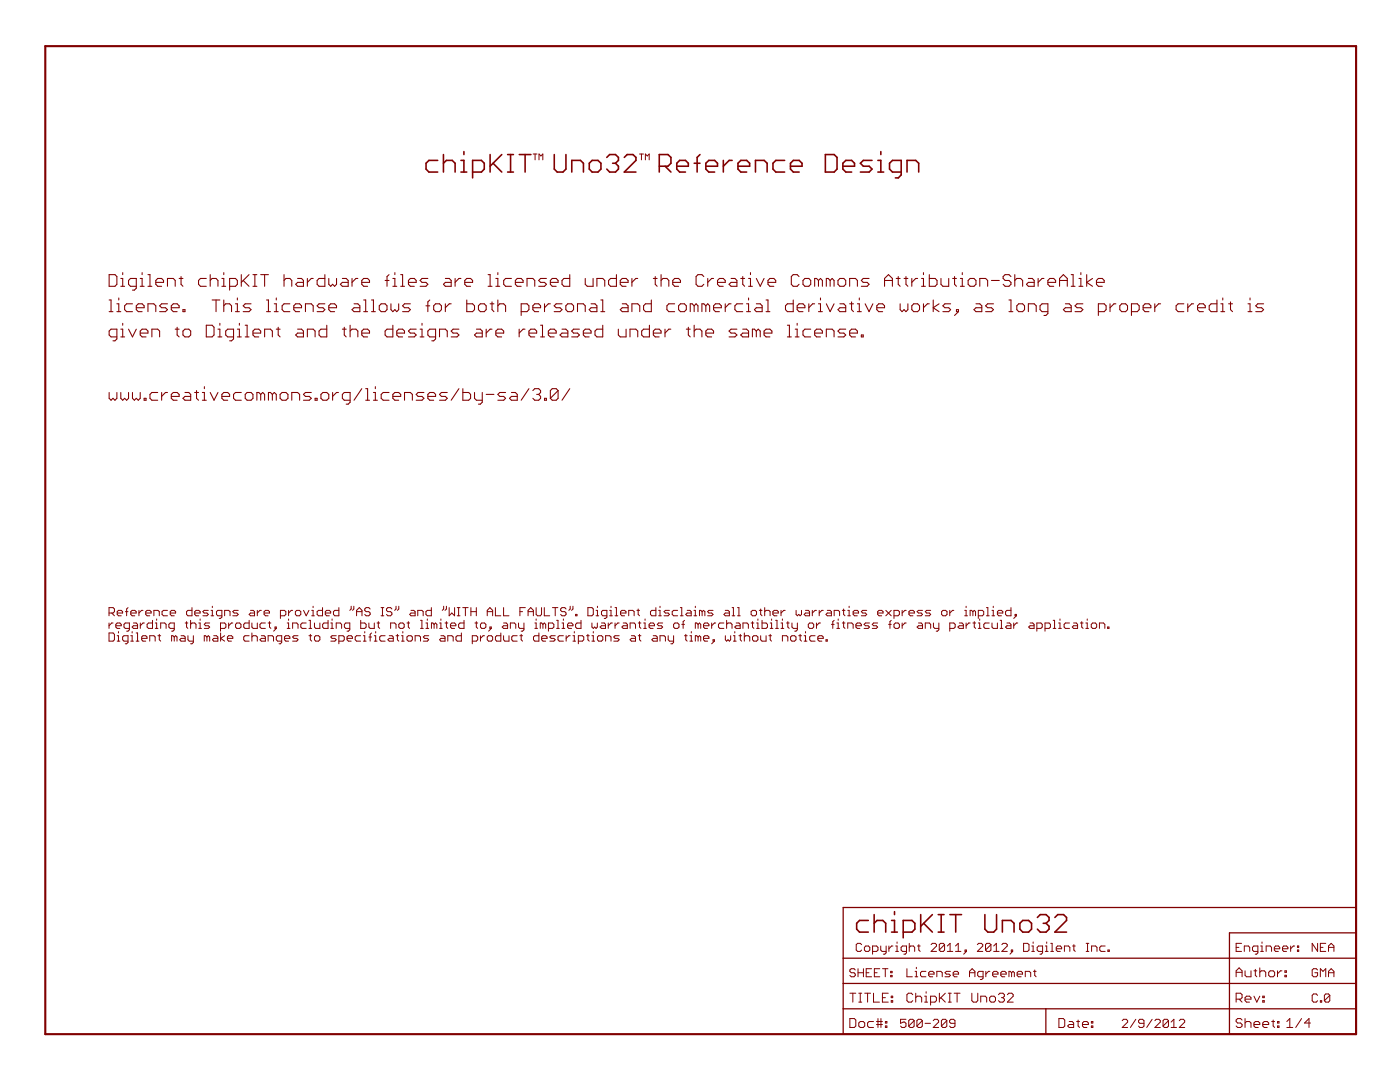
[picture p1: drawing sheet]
<svg xmlns="http://www.w3.org/2000/svg" width="279mm" height="216mm" viewBox="0 0 279 216" stroke-linecap="round" stroke-linejoin="round" font-family="sans-serif">
<g fill="#800000" stroke="#800000" stroke-width=".2">
<path d="M171.7 188.2l.3 .3z"/>
<path d="M171.2 188.2h.5z"/>
<path d="M170.9 188.5l.3-.3z"/>
<path d="M170.9 188.5v1.1z"/>
<path d="M170.9 189.6l.3 .2z"/>
<path d="M171.2 189.8h.5z"/>
<path d="M171.7 189.8l.3-.2z"/>
<path d="M172.8 189.8h.5z"/>
<path d="M173.3 189.8l.3-.2z"/>
<path d="M173.6 189v.6z"/>
<path d="M173.3 188.8l.3 .2z"/>
<path d="M172.8 188.8h.5z"/>
<path d="M172.8 188.8l-.3 .2z"/>
<path d="M172.5 189v.6z"/>
<path d="M172.5 189.6l.3 .2z"/>
<path d="M174.1 188.8v1.6z"/>
<path d="M174.1 188.8h.8z"/>
<path d="M174.9 188.8l.3 .2z"/>
<path d="M175.2 189v.6z"/>
<path d="M175.2 189.6l-.3 .2z"/>
<path d="M174.1 189.8h.8z"/>
<path d="M175.8 188.8v.8z"/>
<path d="M175.8 189.6l.2 .2z"/>
<path d="M176 189.8h.8z"/>
<path d="M176.8 188.8v1.3z"/>
<path d="M176.8 190.1l-.2 .3z"/>
<path d="M176.3 190.4h.3z"/>
<path d="M177.4 188.8v1z"/>
<path d="M177.9 188.8l-.5 .5z"/>
<path d="M177.9 188.8h.3z"/>
<path d="M178.8 188.8h.2z"/>
<path d="M179 188.8v1z"/>
<path d="M178.8 189.8h.5z"/>
<path d="M179 188v.2z"/>
<path d="M180.4 190.4h.3z"/>
<path d="M180.9 190.1l-.2 .3z"/>
<path d="M180.9 188.8v1.3z"/>
<path d="M180.1 188.8h.8z"/>
<path d="M180.1 188.8l-.3 .2z"/>
<path d="M179.8 189v.6z"/>
<path d="M179.8 189.6l.3 .2z"/>
<path d="M180.1 189.8h.8z"/>
<path d="M181.5 188.2v1.6z"/>
<path d="M181.5 189l.2-.2z"/>
<path d="M181.7 188.8h.6z"/>
<path d="M182.3 188.8l.2 .2z"/>
<path d="M182.5 189v.8z"/>
<path d="M183.4 188.5v1.1z"/>
<path d="M183.4 189.6l.2 .2z"/>
<path d="M183.1 188.8h.5z"/>
<path d="M185.8 189.8h1.1z"/>
<path d="M185.8 189.8l1.1-1z"/>
<path d="M186.9 188.5v.3z"/>
<path d="M186.6 188.2l.3 .3z"/>
<path d="M186.1 188.2h.5z"/>
<path d="M186.1 188.2l-.3 .3z"/>
<path d="M187.5 188.5v1.1z"/>
<path d="M187.7 188.2l-.2 .3z"/>
<path d="M187.7 188.2h.6z"/>
<path d="M188.3 188.2l.2 .3z"/>
<path d="M188.5 188.5v1.1z"/>
<path d="M188.5 189.6l-.2 .2z"/>
<path d="M187.7 189.8h.6z"/>
<path d="M187.5 189.6l.2 .2z"/>
<path d="M188.5 188.5l-1 1.1z"/>
<path d="M189.1 188.8l.5-.6z"/>
<path d="M189.6 188.2v1.6z"/>
<path d="M189.1 189.8h1z"/>
<path d="M190.7 188.8l.5-.6z"/>
<path d="M191.2 188.2v1.6z"/>
<path d="M190.7 189.8h1.1z"/>
<path d="M192.3 190.4l.6-.6z"/>
<path d="M192.9 189.6v.2z"/>
<path d="M192.6 189.6h.3z"/>
<path d="M192.6 189.6v.2z"/>
<path d="M192.6 189.8h.3z"/>
<path d="M195.1 189.8h1z"/>
<path d="M195.1 189.8l1-1z"/>
<path d="M196.1 188.5v.3z"/>
<path d="M195.9 188.2l.2 .3z"/>
<path d="M195.3 188.2h.6z"/>
<path d="M195.3 188.2l-.2 .3z"/>
<path d="M196.7 188.5v1.1z"/>
<path d="M196.7 188.5l.2-.3z"/>
<path d="M196.9 188.2h.6z"/>
<path d="M197.5 188.2l.3 .3z"/>
<path d="M197.8 188.5v1.1z"/>
<path d="M197.8 189.6l-.3 .2z"/>
<path d="M196.9 189.8h.6z"/>
<path d="M196.7 189.6l.2 .2z"/>
<path d="M196.7 189.6l1.1-1.1z"/>
<path d="M198.3 188.8l.5-.6z"/>
<path d="M198.8 188.2v1.6z"/>
<path d="M198.3 189.8h1.1z"/>
<path d="M199.9 189.8h1.1z"/>
<path d="M199.9 189.8l1.1-1z"/>
<path d="M201 188.5v.3z"/>
<path d="M200.7 188.2l.3 .3z"/>
<path d="M200.2 188.2h.5z"/>
<path d="M200.2 188.2l-.3 .3z"/>
<path d="M202.1 189.8l-.5 .6z"/>
<path d="M202.1 189.6v.2z"/>
<path d="M201.8 189.6h.3z"/>
<path d="M201.8 189.6v.2z"/>
<path d="M201.8 189.8h.3z"/>
<path d="M204.3 188.2v1.6z"/>
<path d="M204.3 189.8h.8z"/>
<path d="M205.1 189.8l.3-.2z"/>
<path d="M205.4 188.5v1.1z"/>
<path d="M205.1 188.2l.3 .3z"/>
<path d="M204.3 188.2h.8z"/>
<path d="M205.9 188.8h.3z"/>
<path d="M206.2 188.8v1z"/>
<path d="M205.9 189.8h.5z"/>
<path d="M206.2 188v.2z"/>
<path d="M207.5 190.4h.3z"/>
<path d="M207.8 190.4l.3-.3z"/>
<path d="M208.1 188.8v1.3z"/>
<path d="M207.3 188.8h.8z"/>
<path d="M207.3 188.8l-.3 .2z"/>
<path d="M207 189v.6z"/>
<path d="M207 189.6l.3 .2z"/>
<path d="M207.3 189.8h.8z"/>
<path d="M208.6 188.8h.3z"/>
<path d="M208.9 188.8v1z"/>
<path d="M208.6 189.8h.6z"/>
<path d="M208.9 188v.2z"/>
<path d="M209.7 188.2h.3z"/>
<path d="M210 188.2v1.6z"/>
<path d="M209.7 189.8h.5z"/>
<path d="M211.1 189.8h.5z"/>
<path d="M210.8 189.6l.3 .2z"/>
<path d="M210.8 189v.6z"/>
<path d="M211.1 188.8l-.3 .2z"/>
<path d="M211.1 188.8h.5z"/>
<path d="M211.6 188.8l.3 .2z"/>
<path d="M211.9 189v.3z"/>
<path d="M210.8 189.3h1.1z"/>
<path d="M212.4 188.8v1z"/>
<path d="M212.4 188.8h.8z"/>
<path d="M213.2 188.8l.3 .2z"/>
<path d="M213.5 189v.8z"/>
<path d="M214.3 188.5v1.1z"/>
<path d="M214.3 189.6l.3 .2z"/>
<path d="M214.1 188.8h.5z"/>
<path d="M216.8 189.8h.5z"/>
<path d="M217 188.2v1.6z"/>
<path d="M216.8 188.2h.5z"/>
<path d="M217.8 188.8v1z"/>
<path d="M217.8 188.8h.9z"/>
<path d="M218.7 188.8l.2 .2z"/>
<path d="M218.9 189v.8z"/>
<path d="M219.8 188.8h.8z"/>
<path d="M219.8 188.8l-.3 .2z"/>
<path d="M219.5 189v.6z"/>
<path d="M219.5 189.6l.3 .2z"/>
<path d="M219.8 189.8h.8z"/>
<path d="M221.1 189.6v.2z"/>
<path d="M221.1 189.6h.3z"/>
<path d="M221.4 189.6v.2z"/>
<path d="M221.1 189.8h.3z"/>
<path d="M261.9 188.2v1.6z"/>
<path d="M261.9 188.2l1.1 1.6z"/>
<path d="M263 188.2v1.6z"/>
<path d="M263.5 188.2h1.1z"/>
<path d="M263.5 188.2v1.6z"/>
<path d="M263.5 189.8h1.1z"/>
<path d="M263.5 189h.5z"/>
<path d="M265.1 188.8v1z"/>
<path d="M265.1 188.8l.6-.6z"/>
<path d="M265.7 188.2l.5 .6z"/>
<path d="M266.2 188.8v1z"/>
<path d="M265.1 189h1.1z"/>
<path d="M262.7 193.3l.3 .2z"/>
<path d="M262.1 193.3h.6z"/>
<path d="M261.9 193.5l.2-.2z"/>
<path d="M261.9 193.5v1.1z"/>
<path d="M261.9 194.6l.2 .3z"/>
<path d="M262.1 194.9h.6z"/>
<path d="M262.7 194.9l.3-.3z"/>
<path d="M263 194.1v.5z"/>
<path d="M262.4 194.1h.6z"/>
<path d="M263.5 193.3v1.6z"/>
<path d="M263.5 193.3l.5 .5z"/>
<path d="M264 193.8l.6-.5z"/>
<path d="M264.6 193.3v1.6z"/>
<path d="M265.1 193.8v1.1z"/>
<path d="M265.1 193.8l.6-.5z"/>
<path d="M265.7 193.3l.5 .5z"/>
<path d="M266.2 193.8v1.1z"/>
<path d="M265.1 194.1h1.1z"/>
<path d="M181 193.3v1.6z"/>
<path d="M181 194.9h1.1z"/>
<path d="M182.6 193.8h.3z"/>
<path d="M182.9 193.8v1.1z"/>
<path d="M182.6 194.9h.6z"/>
<path d="M182.9 193v.3z"/>
<path d="M184 193.8h.8z"/>
<path d="M183.7 194.1l.3-.3z"/>
<path d="M183.7 194.1v.5z"/>
<path d="M183.7 194.6l.3 .3z"/>
<path d="M184 194.9h.8z"/>
<path d="M185.6 194.9h.5z"/>
<path d="M185.3 194.6l.3 .3z"/>
<path d="M185.3 194.1v.5z"/>
<path d="M185.3 194.1l.3-.3z"/>
<path d="M185.6 193.8h.5z"/>
<path d="M186.1 193.8l.3 .3z"/>
<path d="M186.4 194.1v.3z"/>
<path d="M185.3 194.4h1.1z"/>
<path d="M187 193.8v1.1z"/>
<path d="M187 193.8h.8z"/>
<path d="M187.8 193.8l.2 .3z"/>
<path d="M188 194.1v.8z"/>
<path d="M188.6 194.9h.8z"/>
<path d="M189.4 194.9l.3-.3z"/>
<path d="M189.4 194.4l.3 .2z"/>
<path d="M188.9 194.4h.5z"/>
<path d="M188.6 194.1l.3 .3z"/>
<path d="M188.6 194.1l.3-.3z"/>
<path d="M188.9 193.8h.8z"/>
<path d="M190.5 194.9h.5z"/>
<path d="M190.2 194.6l.3 .3z"/>
<path d="M190.2 194.1v.5z"/>
<path d="M190.2 194.1l.3-.3z"/>
<path d="M190.5 193.8h.5z"/>
<path d="M191 193.8l.3 .3z"/>
<path d="M191.3 194.1v.3z"/>
<path d="M190.2 194.4h1.1z"/>
<path d="M193.5 193.8v1.1z"/>
<path d="M193.5 193.8l.5-.5z"/>
<path d="M194 193.3l.6 .5z"/>
<path d="M194.6 193.8v1.1z"/>
<path d="M193.5 194.1h1.1z"/>
<path d="M195.6 195.5h.3z"/>
<path d="M195.9 195.5l.3-.3z"/>
<path d="M196.2 193.8v1.4z"/>
<path d="M195.4 193.8h.8z"/>
<path d="M195.4 193.8l-.3 .3z"/>
<path d="M195.1 194.1v.5z"/>
<path d="M195.1 194.6l.3 .3z"/>
<path d="M195.4 194.9h.8z"/>
<path d="M196.7 193.8v1.1z"/>
<path d="M197.3 193.8l-.6 .6z"/>
<path d="M197.3 193.8h.2z"/>
<path d="M198.4 194.9h.5z"/>
<path d="M198.1 194.6l.3 .3z"/>
<path d="M198.1 194.1v.5z"/>
<path d="M198.1 194.1l.3-.3z"/>
<path d="M198.4 193.8h.5z"/>
<path d="M198.9 193.8l.3 .3z"/>
<path d="M199.2 194.1v.3z"/>
<path d="M198.1 194.4h1.1z"/>
<path d="M200 194.9h.5z"/>
<path d="M199.7 194.6l.3 .3z"/>
<path d="M199.7 194.1v.5z"/>
<path d="M199.7 194.1l.3-.3z"/>
<path d="M200 193.8h.5z"/>
<path d="M200.5 193.8l.3 .3z"/>
<path d="M200.8 194.1v.3z"/>
<path d="M199.7 194.4h1.1z"/>
<path d="M201.4 193.8v1.1z"/>
<path d="M201.4 193.8h.2z"/>
<path d="M201.6 193.8l.3 .3z"/>
<path d="M201.9 194.1v.8z"/>
<path d="M201.9 194.1l.3-.3z"/>
<path d="M202.2 193.8l.2 .3z"/>
<path d="M202.4 194.1v.8z"/>
<path d="M203.2 194.9h.6z"/>
<path d="M203 194.6l.2 .3z"/>
<path d="M203 194.1v.5z"/>
<path d="M203.2 193.8l-.2 .3z"/>
<path d="M203.2 193.8h.6z"/>
<path d="M203.8 193.8l.3 .3z"/>
<path d="M204.1 194.1v.3z"/>
<path d="M203 194.4h1.1z"/>
<path d="M204.6 193.8v1.1z"/>
<path d="M204.6 193.8h.8z"/>
<path d="M205.4 193.8l.3 .3z"/>
<path d="M205.7 194.1v.8z"/>
<path d="M206.5 193.5v1.1z"/>
<path d="M206.5 194.6l.3 .3z"/>
<path d="M206.2 193.8h.6z"/>
<path d="M179.7 203.4h1.1z"/>
<path d="M179.7 203.4v.8z"/>
<path d="M179.7 204.2l.6-.3z"/>
<path d="M180.3 203.9h.2z"/>
<path d="M180.5 203.9l.3 .3z"/>
<path d="M180.8 204.2v.5z"/>
<path d="M180.8 204.7l-.3 .3z"/>
<path d="M180 205h.5z"/>
<path d="M179.7 204.7l.3 .3z"/>
<path d="M181.4 203.7v1z"/>
<path d="M181.4 203.7l.2-.3z"/>
<path d="M181.6 203.4h.6z"/>
<path d="M182.2 203.4l.2 .3z"/>
<path d="M182.4 203.7v1z"/>
<path d="M182.4 204.7l-.2 .3z"/>
<path d="M181.6 205h.6z"/>
<path d="M181.4 204.7l.2 .3z"/>
<path d="M181.4 204.7l1-1z"/>
<path d="M183 203.7v1z"/>
<path d="M183 203.7l.3-.3z"/>
<path d="M183.3 203.4h.5z"/>
<path d="M183.8 203.4l.3 .3z"/>
<path d="M184.1 203.7v1z"/>
<path d="M184.1 204.7l-.3 .3z"/>
<path d="M183.3 205h.5z"/>
<path d="M183 204.7l.3 .3z"/>
<path d="M183 204.7l1.1-1z"/>
<path d="M184.6 204.2h1.1z"/>
<path d="M186.2 205h1.1z"/>
<path d="M186.2 205l1.1-1.1z"/>
<path d="M187.3 203.7v.2z"/>
<path d="M187 203.4l.3 .3z"/>
<path d="M186.5 203.4h.5z"/>
<path d="M186.5 203.4l-.3 .3z"/>
<path d="M187.9 203.7v1z"/>
<path d="M187.9 203.7l.3-.3z"/>
<path d="M188.2 203.4h.5z"/>
<path d="M188.7 203.4l.3 .3z"/>
<path d="M189 203.7v1z"/>
<path d="M189 204.7l-.3 .3z"/>
<path d="M188.2 205h.5z"/>
<path d="M187.9 204.7l.3 .3z"/>
<path d="M187.9 204.7l1.1-1z"/>
<path d="M189.5 204.7l.3 .3z"/>
<path d="M189.8 205h.5z"/>
<path d="M190.3 205l.3-.3z"/>
<path d="M190.6 203.7v1z"/>
<path d="M190.3 203.4l.3 .3z"/>
<path d="M189.8 203.4h.5z"/>
<path d="M189.8 203.4l-.3 .3z"/>
<path d="M189.5 203.7v.2z"/>
<path d="M189.5 203.9l.3 .3z"/>
<path d="M189.8 204.2h.8z"/>
<path d="M262.7 198.3l.3 .3z"/>
<path d="M262.1 198.3h.6z"/>
<path d="M262.1 198.3l-.2 .3z"/>
<path d="M261.9 198.6v1.1z"/>
<path d="M261.9 199.7l.2 .3z"/>
<path d="M262.1 200h.6z"/>
<path d="M262.7 200l.3-.3z"/>
<path d="M263.5 199.7v.3z"/>
<path d="M263.5 199.7h.3z"/>
<path d="M263.8 199.7v.3z"/>
<path d="M263.5 200h.3z"/>
<path d="M264.3 198.6v1.1z"/>
<path d="M264.3 198.6l.3-.3z"/>
<path d="M264.6 198.3h.5z"/>
<path d="M265.1 198.3l.3 .3z"/>
<path d="M265.4 198.6v1.1z"/>
<path d="M265.4 199.7l-.3 .3z"/>
<path d="M264.6 200h.5z"/>
<path d="M264.3 199.7l.3 .3z"/>
<path d="M264.3 199.7l1.1-1.1z"/>
<path d="M224 205h1z"/>
<path d="M224 205l1-1.1z"/>
<path d="M225 203.7v.2z"/>
<path d="M224.8 203.4l.2 .3z"/>
<path d="M224.2 203.4h.6z"/>
<path d="M224.2 203.4l-.2 .3z"/>
<path d="M226.7 203.4l-1.1 1.6z"/>
<path d="M227.2 204.7l.3 .3z"/>
<path d="M227.5 205h.5z"/>
<path d="M228 205l.3-.3z"/>
<path d="M228.3 203.7v1z"/>
<path d="M228 203.4l.3 .3z"/>
<path d="M227.5 203.4h.5z"/>
<path d="M227.5 203.4l-.3 .3z"/>
<path d="M227.2 203.7v.2z"/>
<path d="M227.2 203.9l.3 .3z"/>
<path d="M227.5 204.2h.8z"/>
<path d="M229.9 203.4l-1 1.6z"/>
<path d="M230.5 205h1.1z"/>
<path d="M230.5 205l1.1-1.1z"/>
<path d="M231.6 203.7v.2z"/>
<path d="M231.3 203.4l.3 .3z"/>
<path d="M230.7 203.4h.6z"/>
<path d="M230.7 203.4l-.2 .3z"/>
<path d="M232.1 203.7v1z"/>
<path d="M232.4 203.4l-.3 .3z"/>
<path d="M232.4 203.4h.5z"/>
<path d="M232.9 203.4l.3 .3z"/>
<path d="M233.2 203.7v1z"/>
<path d="M233.2 204.7l-.3 .3z"/>
<path d="M232.4 205h.5z"/>
<path d="M232.1 204.7l.3 .3z"/>
<path d="M232.1 204.7l1.1-1z"/>
<path d="M233.7 203.9l.6-.5z"/>
<path d="M234.3 203.4v1.6z"/>
<path d="M233.7 205h1.1z"/>
<path d="M235.4 205h1z"/>
<path d="M235.4 205l1-1.1z"/>
<path d="M236.4 203.7v.2z"/>
<path d="M236.2 203.4l.2 .3z"/>
<path d="M235.6 203.4h.6z"/>
<path d="M235.6 203.4l-.2 .3z"/>
<path d="M21.8 121.2v1.7z"/>
<path d="M21.8 121.2h.8z"/>
<path d="M22.6 121.2l.2 .3z"/>
<path d="M22.8 121.5v.5z"/>
<path d="M22.8 122l-.2 .3z"/>
<path d="M21.8 122.3h.8z"/>
<path d="M22.3 122.3l.5 .6z"/>
<path d="M23.6 122.9h.6z"/>
<path d="M23.4 122.6l.2 .3z"/>
<path d="M23.4 122v.6z"/>
<path d="M23.4 122l.2-.2z"/>
<path d="M23.6 121.8h.6z"/>
<path d="M24.2 121.8l.3 .2z"/>
<path d="M24.5 122v.3z"/>
<path d="M23.4 122.3h1.1z"/>
<path d="M25.3 121.5v1.4z"/>
<path d="M25.5 121.2l-.2 .3z"/>
<path d="M25 122h.5z"/>
<path d="M26.4 122.9h.5z"/>
<path d="M26.1 122.6l.3 .3z"/>
<path d="M26.1 122v.6z"/>
<path d="M26.1 122l.3-.2z"/>
<path d="M26.4 121.8h.5z"/>
<path d="M26.9 121.8l.3 .2z"/>
<path d="M27.2 122v.3z"/>
<path d="M26.1 122.3h1.1z"/>
<path d="M27.7 121.8v1.1z"/>
<path d="M27.7 122.3l.6-.5z"/>
<path d="M28.3 121.8h.2z"/>
<path d="M29.4 122.9h.5z"/>
<path d="M29.1 122.6l.3 .3z"/>
<path d="M29.1 122v.6z"/>
<path d="M29.1 122l.3-.2z"/>
<path d="M29.4 121.8h.5z"/>
<path d="M29.9 121.8l.3 .2z"/>
<path d="M30.2 122v.3z"/>
<path d="M29.1 122.3h1.1z"/>
<path d="M30.7 121.8v1.1z"/>
<path d="M30.7 121.8h.8z"/>
<path d="M31.5 121.8l.3 .2z"/>
<path d="M31.8 122v.9z"/>
<path d="M32.6 121.8h.8z"/>
<path d="M32.3 122l.3-.2z"/>
<path d="M32.3 122v.6z"/>
<path d="M32.3 122.6l.3 .3z"/>
<path d="M32.6 122.9h.8z"/>
<path d="M34.2 122.9h.6z"/>
<path d="M34 122.6l.2 .3z"/>
<path d="M34 122v.6z"/>
<path d="M34 122l.2-.2z"/>
<path d="M34.2 121.8h.6z"/>
<path d="M34.8 121.8l.3 .2z"/>
<path d="M35.1 122v.3z"/>
<path d="M34 122.3h1.1z"/>
<path d="M38.3 121.2v1.7z"/>
<path d="M37.5 122.9h.8z"/>
<path d="M37.2 122.6l.3 .3z"/>
<path d="M37.2 122v.6z"/>
<path d="M37.2 122l.3-.2z"/>
<path d="M37.5 121.8h.8z"/>
<path d="M39.1 122.9h.6z"/>
<path d="M38.9 122.6l.2 .3z"/>
<path d="M38.9 122v.6z"/>
<path d="M38.9 122l.2-.2z"/>
<path d="M39.1 121.8h.6z"/>
<path d="M39.7 121.8l.2 .2z"/>
<path d="M39.9 122v.3z"/>
<path d="M38.9 122.3h1z"/>
<path d="M40.5 122.9h.8z"/>
<path d="M41.3 122.9l.3-.3z"/>
<path d="M41.3 122.3l.3 .3z"/>
<path d="M40.7 122.3h.6z"/>
<path d="M40.5 122l.2 .3z"/>
<path d="M40.5 122l.2-.2z"/>
<path d="M40.7 121.8h.9z"/>
<path d="M42.1 121.8h.3z"/>
<path d="M42.4 121.8v1.1z"/>
<path d="M42.1 122.9h.6z"/>
<path d="M42.4 121v.2z"/>
<path d="M43.8 123.4h.2z"/>
<path d="M44 123.4l.3-.3z"/>
<path d="M44.3 121.8v1.3z"/>
<path d="M43.5 121.8h.8z"/>
<path d="M43.2 122l.3-.2z"/>
<path d="M43.2 122v.6z"/>
<path d="M43.2 122.6l.3 .3z"/>
<path d="M43.5 122.9h.8z"/>
<path d="M44.8 121.8v1.1z"/>
<path d="M44.8 121.8h.8z"/>
<path d="M45.6 121.8l.3 .2z"/>
<path d="M45.9 122v.9z"/>
<path d="M46.5 122.9h.8z"/>
<path d="M47.3 122.9l.2-.3z"/>
<path d="M47.3 122.3l.2 .3z"/>
<path d="M46.7 122.3h.6z"/>
<path d="M46.5 122l.2 .3z"/>
<path d="M46.5 122l.2-.2z"/>
<path d="M46.7 121.8h.8z"/>
<path d="M50 121.8h.5z"/>
<path d="M50.5 121.8l.3 .2z"/>
<path d="M50.8 122v.9z"/>
<path d="M50 122.9h.8z"/>
<path d="M49.7 122.6l.3 .3z"/>
<path d="M49.7 122.6l.3-.3z"/>
<path d="M50 122.3h.8z"/>
<path d="M51.4 121.8v1.1z"/>
<path d="M51.4 122.3l.5-.5z"/>
<path d="M51.9 121.8h.3z"/>
<path d="M53 122.9h.5z"/>
<path d="M52.7 122.6l.3 .3z"/>
<path d="M52.7 122v.6z"/>
<path d="M52.7 122l.3-.2z"/>
<path d="M53 121.8h.5z"/>
<path d="M53.5 121.8l.3 .2z"/>
<path d="M53.8 122v.3z"/>
<path d="M52.7 122.3h1.1z"/>
<path d="M56 121.8v1.6z"/>
<path d="M56 121.8h.8z"/>
<path d="M56.8 121.8l.2 .2z"/>
<path d="M57 122v.6z"/>
<path d="M57 122.6l-.2 .3z"/>
<path d="M56 122.9h.8z"/>
<path d="M57.6 121.8v1.1z"/>
<path d="M57.6 122.3l.5-.5z"/>
<path d="M58.1 121.8h.3z"/>
<path d="M59.2 122.9h.6z"/>
<path d="M59.8 122.9l.2-.3z"/>
<path d="M60 122v.6z"/>
<path d="M59.8 121.8l.2 .2z"/>
<path d="M59.2 121.8h.6z"/>
<path d="M58.9 122l.3-.2z"/>
<path d="M58.9 122v.6z"/>
<path d="M58.9 122.6l.3 .3z"/>
<path d="M60.6 121.8l.5 1.1z"/>
<path d="M61.7 121.8l-.6 1.1z"/>
<path d="M62.2 121.8h.3z"/>
<path d="M62.5 121.8v1.1z"/>
<path d="M62.2 122.9h.5z"/>
<path d="M62.5 121v.2z"/>
<path d="M64.4 121.2v1.7z"/>
<path d="M63.6 122.9h.8z"/>
<path d="M63.3 122.6l.3 .3z"/>
<path d="M63.3 122v.6z"/>
<path d="M63.3 122l.3-.2z"/>
<path d="M63.6 121.8h.8z"/>
<path d="M65.2 122.9h.5z"/>
<path d="M64.9 122.6l.3 .3z"/>
<path d="M64.9 122v.6z"/>
<path d="M64.9 122l.3-.2z"/>
<path d="M65.2 121.8h.5z"/>
<path d="M65.7 121.8l.3 .2z"/>
<path d="M66 122v.3z"/>
<path d="M64.9 122.3h1.1z"/>
<path d="M67.6 121.2v1.7z"/>
<path d="M66.8 122.9h.8z"/>
<path d="M66.5 122.6l.3 .3z"/>
<path d="M66.5 122v.6z"/>
<path d="M66.5 122l.3-.2z"/>
<path d="M66.8 121.8h.8z"/>
<path d="M70.1 121v.5z"/>
<path d="M69.8 121.8l.3-.3z"/>
<path d="M70.6 121v.5z"/>
<path d="M70.6 121.5l-.2 .3z"/>
<path d="M71.2 121.8v1.1z"/>
<path d="M71.2 121.8l.5-.6z"/>
<path d="M71.7 121.2l.5 .6z"/>
<path d="M72.2 121.8v1.1z"/>
<path d="M71.2 122h1z"/>
<path d="M73.6 121.2l.3 .3z"/>
<path d="M73.1 121.2h.5z"/>
<path d="M73.1 121.2l-.3 .3z"/>
<path d="M72.8 121.5v.3z"/>
<path d="M72.8 121.8l.3 .2z"/>
<path d="M73.1 122h.5z"/>
<path d="M73.6 122l.3 .3z"/>
<path d="M73.9 122.3v.3z"/>
<path d="M73.9 122.6l-.3 .3z"/>
<path d="M73.1 122.9h.5z"/>
<path d="M72.8 122.6l.3 .3z"/>
<path d="M76.1 122.9h.5z"/>
<path d="M76.3 121.2v1.7z"/>
<path d="M76.1 121.2h.5z"/>
<path d="M78 121.2l.2 .3z"/>
<path d="M77.4 121.2h.6z"/>
<path d="M77.4 121.2l-.3 .3z"/>
<path d="M77.1 121.5v.3z"/>
<path d="M77.1 121.8l.3 .2z"/>
<path d="M77.4 122h.6z"/>
<path d="M78 122l.2 .3z"/>
<path d="M78.2 122.3v.3z"/>
<path d="M78.2 122.6l-.2 .3z"/>
<path d="M77.4 122.9h.6z"/>
<path d="M77.1 122.6l.3 .3z"/>
<path d="M79 121v.5z"/>
<path d="M79 121.5l-.2 .3z"/>
<path d="M79.6 121v.5z"/>
<path d="M79.6 121.5l-.3 .3z"/>
<path d="M82 121.8h.6z"/>
<path d="M82.6 121.8l.2 .2z"/>
<path d="M82.8 122v.9z"/>
<path d="M82 122.9h.8z"/>
<path d="M81.8 122.6l.2 .3z"/>
<path d="M82 122.3l-.2 .3z"/>
<path d="M82 122.3h.8z"/>
<path d="M83.4 121.8v1.1z"/>
<path d="M83.4 121.8h.8z"/>
<path d="M84.2 121.8l.3 .2z"/>
<path d="M84.5 122v.9z"/>
<path d="M86.1 121.2v1.7z"/>
<path d="M85.3 122.9h.8z"/>
<path d="M85 122.6l.3 .3z"/>
<path d="M85 122v.6z"/>
<path d="M85 122l.3-.2z"/>
<path d="M85.3 121.8h.8z"/>
<path d="M88.5 121v.5z"/>
<path d="M88.5 121.5l-.2 .3z"/>
<path d="M89.1 121v.5z"/>
<path d="M89.1 121.5l-.3 .3z"/>
<path d="M89.6 121.2v1.7z"/>
<path d="M90.2 122.3l-.6 .6z"/>
<path d="M90.2 122.3l.5 .6z"/>
<path d="M90.7 121.2v1.7z"/>
<path d="M91.2 122.9h.6z"/>
<path d="M91.5 121.2v1.7z"/>
<path d="M91.2 121.2h.6z"/>
<path d="M92.9 121.2v1.7z"/>
<path d="M92.4 121.2h1z"/>
<path d="M94 121.2v1.7z"/>
<path d="M94 122h1.1z"/>
<path d="M95.1 121.2v1.7z"/>
<path d="M97.2 121.8v1.1z"/>
<path d="M97.8 121.2l-.6 .6z"/>
<path d="M97.8 121.2l.5 .6z"/>
<path d="M98.3 121.8v1.1z"/>
<path d="M97.2 122h1.1z"/>
<path d="M98.9 121.2v1.7z"/>
<path d="M98.9 122.9h1z"/>
<path d="M100.5 121.2v1.7z"/>
<path d="M100.5 122.9h1.1z"/>
<path d="M103.8 121.2v1.7z"/>
<path d="M103.8 121.2h1z"/>
<path d="M103.8 122h.5z"/>
<path d="M105.4 121.8v1.1z"/>
<path d="M105.9 121.2l-.5 .6z"/>
<path d="M105.9 121.2l.5 .6z"/>
<path d="M106.4 121.8v1.1z"/>
<path d="M105.4 122h1z"/>
<path d="M107 121.2v1.4z"/>
<path d="M107 122.6l.3 .3z"/>
<path d="M107.3 122.9h.5z"/>
<path d="M108.1 122.6l-.3 .3z"/>
<path d="M108.1 121.2v1.4z"/>
<path d="M108.6 121.2v1.7z"/>
<path d="M108.6 122.9h1.1z"/>
<path d="M110.8 121.2v1.7z"/>
<path d="M110.3 121.2h1z"/>
<path d="M112.7 121.2l.3 .3z"/>
<path d="M112.2 121.2h.5z"/>
<path d="M112.2 121.2l-.3 .3z"/>
<path d="M111.9 121.5v.3z"/>
<path d="M111.9 121.8l.3 .2z"/>
<path d="M112.2 122h.5z"/>
<path d="M112.7 122l.3 .3z"/>
<path d="M113 122.3v.3z"/>
<path d="M113 122.6l-.3 .3z"/>
<path d="M112.2 122.9h.5z"/>
<path d="M111.9 122.6l.3 .3z"/>
<path d="M113.8 121v.5z"/>
<path d="M113.8 121.5l-.3 .3z"/>
<path d="M114.3 121v.5z"/>
<path d="M114.3 121.5l-.2 .3z"/>
<path d="M114.9 122.6v.3z"/>
<path d="M114.9 122.6h.2z"/>
<path d="M115.1 122.6v.3z"/>
<path d="M114.9 122.9h.2z"/>
<path d="M117.3 121.2v1.7z"/>
<path d="M117.3 122.9h.8z"/>
<path d="M118.1 122.9l.3-.3z"/>
<path d="M118.4 121.5v1.1z"/>
<path d="M118.1 121.2l.3 .3z"/>
<path d="M117.3 121.2h.8z"/>
<path d="M119 121.8h.2z"/>
<path d="M119.2 121.8v1.1z"/>
<path d="M119 122.9h.5z"/>
<path d="M119.2 121v.2z"/>
<path d="M120.6 123.4h.2z"/>
<path d="M120.8 123.4l.3-.3z"/>
<path d="M121.1 121.8v1.3z"/>
<path d="M120.3 121.8h.8z"/>
<path d="M120 122l.3-.2z"/>
<path d="M120 122v.6z"/>
<path d="M120 122.6l.3 .3z"/>
<path d="M120.3 122.9h.8z"/>
<path d="M121.7 121.8h.2z"/>
<path d="M121.9 121.8v1.1z"/>
<path d="M121.7 122.9h.5z"/>
<path d="M121.9 121v.2z"/>
<path d="M122.7 121.2h.3z"/>
<path d="M123 121.2v1.7z"/>
<path d="M122.7 122.9h.6z"/>
<path d="M124.1 122.9h.6z"/>
<path d="M123.8 122.6l.3 .3z"/>
<path d="M123.8 122v.6z"/>
<path d="M123.8 122l.3-.2z"/>
<path d="M124.1 121.8h.6z"/>
<path d="M124.7 121.8l.2 .2z"/>
<path d="M124.9 122v.3z"/>
<path d="M123.8 122.3h1.1z"/>
<path d="M125.5 121.8v1.1z"/>
<path d="M125.5 121.8h.8z"/>
<path d="M126.3 121.8l.3 .2z"/>
<path d="M126.6 122v.9z"/>
<path d="M127.4 121.5v1.1z"/>
<path d="M127.4 122.6l.2 .3z"/>
<path d="M127.1 121.8h.5z"/>
<path d="M130.9 121.2v1.7z"/>
<path d="M130.1 122.9h.8z"/>
<path d="M129.8 122.6l.3 .3z"/>
<path d="M129.8 122v.6z"/>
<path d="M129.8 122l.3-.2z"/>
<path d="M130.1 121.8h.8z"/>
<path d="M131.4 121.8h.3z"/>
<path d="M131.7 121.8v1.1z"/>
<path d="M131.4 122.9h.6z"/>
<path d="M131.7 121v.2z"/>
<path d="M132.5 122.9h.8z"/>
<path d="M133.6 122.6l-.3 .3z"/>
<path d="M133.3 122.3l.3 .3z"/>
<path d="M132.8 122.3h.5z"/>
<path d="M132.5 122l.3 .3z"/>
<path d="M132.5 122l.3-.2z"/>
<path d="M132.8 121.8h.8z"/>
<path d="M134.4 121.8h.8z"/>
<path d="M134.2 122l.2-.2z"/>
<path d="M134.2 122v.6z"/>
<path d="M134.2 122.6l.2 .3z"/>
<path d="M134.4 122.9h.8z"/>
<path d="M135.8 121.2h.3z"/>
<path d="M136.1 121.2v1.7z"/>
<path d="M135.8 122.9h.5z"/>
<path d="M137.1 121.8h.6z"/>
<path d="M137.7 121.8l.2 .2z"/>
<path d="M137.9 122v.9z"/>
<path d="M137.1 122.9h.8z"/>
<path d="M136.9 122.6l.2 .3z"/>
<path d="M136.9 122.6l.2-.3z"/>
<path d="M137.1 122.3h.8z"/>
<path d="M138.5 121.8h.3z"/>
<path d="M138.8 121.8v1.1z"/>
<path d="M138.5 122.9h.5z"/>
<path d="M138.8 121v.2z"/>
<path d="M139.6 121.8v1.1z"/>
<path d="M139.6 121.8h.3z"/>
<path d="M139.9 121.8l.2 .2z"/>
<path d="M140.1 122v.9z"/>
<path d="M140.1 122l.3-.2z"/>
<path d="M140.4 121.8l.3 .2z"/>
<path d="M140.7 122v.9z"/>
<path d="M141.2 122.9h.8z"/>
<path d="M142 122.9l.3-.3z"/>
<path d="M142 122.3l.3 .3z"/>
<path d="M141.5 122.3h.5z"/>
<path d="M141.2 122l.3 .3z"/>
<path d="M141.2 122l.3-.2z"/>
<path d="M141.5 121.8h.8z"/>
<path d="M144.7 121.8h.6z"/>
<path d="M145.3 121.8l.3 .2z"/>
<path d="M145.6 122v.9z"/>
<path d="M144.7 122.9h.9z"/>
<path d="M144.5 122.6l.2 .3z"/>
<path d="M144.7 122.3l-.2 .3z"/>
<path d="M144.7 122.3h.9z"/>
<path d="M146.1 121.2h.3z"/>
<path d="M146.4 121.2v1.7z"/>
<path d="M146.1 122.9h.5z"/>
<path d="M147.2 121.2h.3z"/>
<path d="M147.5 121.2v1.7z"/>
<path d="M147.2 122.9h.5z"/>
<path d="M150.2 122.9h.5z"/>
<path d="M150.7 122.9l.3-.3z"/>
<path d="M151 122v.6z"/>
<path d="M150.7 121.8l.3 .2z"/>
<path d="M150.2 121.8h.5z"/>
<path d="M149.9 122l.3-.2z"/>
<path d="M149.9 122v.6z"/>
<path d="M149.9 122.6l.3 .3z"/>
<path d="M151.8 121.5v1.1z"/>
<path d="M151.8 122.6l.3 .3z"/>
<path d="M151.5 121.8h.6z"/>
<path d="M152.6 121.2v1.7z"/>
<path d="M152.6 122l.3-.2z"/>
<path d="M152.9 121.8h.5z"/>
<path d="M153.4 121.8l.3 .2z"/>
<path d="M153.7 122v.9z"/>
<path d="M154.5 122.9h.6z"/>
<path d="M154.2 122.6l.3 .3z"/>
<path d="M154.2 122v.6z"/>
<path d="M154.2 122l.3-.2z"/>
<path d="M154.5 121.8h.6z"/>
<path d="M155.1 121.8l.2 .2z"/>
<path d="M155.3 122v.3z"/>
<path d="M154.2 122.3h1.1z"/>
<path d="M155.9 121.8v1.1z"/>
<path d="M155.9 122.3l.5-.5z"/>
<path d="M156.4 121.8h.3z"/>
<path d="M158.9 121.8v.8z"/>
<path d="M158.9 122.6l.2 .3z"/>
<path d="M159.1 122.9l.3-.3z"/>
<path d="M159.4 122.6l.3 .3z"/>
<path d="M160 122.6l-.3 .3z"/>
<path d="M160 121.8v.8z"/>
<path d="M160.8 121.8h.5z"/>
<path d="M161.3 121.8l.3 .2z"/>
<path d="M161.6 122v.9z"/>
<path d="M160.8 122.9h.8z"/>
<path d="M160.5 122.6l.3 .3z"/>
<path d="M160.8 122.3l-.3 .3z"/>
<path d="M160.8 122.3h.8z"/>
<path d="M162.1 121.8v1.1z"/>
<path d="M162.1 122.3l.6-.5z"/>
<path d="M162.7 121.8h.2z"/>
<path d="M163.5 121.8v1.1z"/>
<path d="M163.5 122.3l.5-.5z"/>
<path d="M164 121.8h.3z"/>
<path d="M165.1 121.8h.6z"/>
<path d="M165.7 121.8l.2 .2z"/>
<path d="M165.9 122v.9z"/>
<path d="M165.1 122.9h.8z"/>
<path d="M164.8 122.6l.3 .3z"/>
<path d="M165.1 122.3l-.3 .3z"/>
<path d="M165.1 122.3h.8z"/>
<path d="M166.5 121.8v1.1z"/>
<path d="M166.5 121.8h.8z"/>
<path d="M167.3 121.8l.3 .2z"/>
<path d="M167.6 122v.9z"/>
<path d="M168.4 121.5v1.1z"/>
<path d="M168.4 122.6l.2 .3z"/>
<path d="M168.1 121.8h.5z"/>
<path d="M169.2 121.8h.3z"/>
<path d="M169.5 121.8v1.1z"/>
<path d="M169.2 122.9h.5z"/>
<path d="M169.5 121v.2z"/>
<path d="M170.5 122.9h.6z"/>
<path d="M170.3 122.6l.2 .3z"/>
<path d="M170.3 122v.6z"/>
<path d="M170.3 122l.2-.2z"/>
<path d="M170.5 121.8h.6z"/>
<path d="M171.1 121.8l.2 .2z"/>
<path d="M171.3 122v.3z"/>
<path d="M170.3 122.3h1z"/>
<path d="M171.9 122.9h.8z"/>
<path d="M173 122.6l-.3 .3z"/>
<path d="M172.7 122.3l.3 .3z"/>
<path d="M172.2 122.3h.5z"/>
<path d="M171.9 122l.3 .3z"/>
<path d="M171.9 122l.3-.2z"/>
<path d="M172.2 121.8h.8z"/>
<path d="M175.4 122.9h.6z"/>
<path d="M175.2 122.6l.2 .3z"/>
<path d="M175.2 122v.6z"/>
<path d="M175.2 122l.2-.2z"/>
<path d="M175.4 121.8h.6z"/>
<path d="M176 121.8l.2 .2z"/>
<path d="M176.2 122v.3z"/>
<path d="M175.2 122.3h1z"/>
<path d="M176.8 121.8l1.1 1.1z"/>
<path d="M176.8 122.9l1.1-1.1z"/>
<path d="M178.4 121.8v1.6z"/>
<path d="M178.4 121.8h.8z"/>
<path d="M179.2 121.8l.3 .2z"/>
<path d="M179.5 122v.6z"/>
<path d="M179.5 122.6l-.3 .3z"/>
<path d="M178.4 122.9h.8z"/>
<path d="M180 121.8v1.1z"/>
<path d="M180 122.3l.6-.5z"/>
<path d="M180.6 121.8h.2z"/>
<path d="M181.7 122.9h.5z"/>
<path d="M181.4 122.6l.3 .3z"/>
<path d="M181.4 122v.6z"/>
<path d="M181.4 122l.3-.2z"/>
<path d="M181.7 121.8h.5z"/>
<path d="M182.2 121.8l.3 .2z"/>
<path d="M182.5 122v.3z"/>
<path d="M181.4 122.3h1.1z"/>
<path d="M183 122.9h.8z"/>
<path d="M183.8 122.9l.3-.3z"/>
<path d="M183.8 122.3l.3 .3z"/>
<path d="M183.3 122.3h.5z"/>
<path d="M183 122l.3 .3z"/>
<path d="M183 122l.3-.2z"/>
<path d="M183.3 121.8h.8z"/>
<path d="M184.7 122.9h.8z"/>
<path d="M185.5 122.9l.2-.3z"/>
<path d="M185.5 122.3l.2 .3z"/>
<path d="M184.9 122.3h.6z"/>
<path d="M184.7 122l.2 .3z"/>
<path d="M184.7 122l.2-.2z"/>
<path d="M184.9 121.8h.8z"/>
<path d="M188.2 122.9h.5z"/>
<path d="M188.7 122.9l.3-.3z"/>
<path d="M189 122v.6z"/>
<path d="M188.7 121.8l.3 .2z"/>
<path d="M188.2 121.8h.5z"/>
<path d="M187.9 122l.3-.2z"/>
<path d="M187.9 122v.6z"/>
<path d="M187.9 122.6l.3 .3z"/>
<path d="M189.5 121.8v1.1z"/>
<path d="M189.5 122.3l.6-.5z"/>
<path d="M190.1 121.8h.3z"/>
<path d="M192.5 121.8h.3z"/>
<path d="M192.8 121.8v1.1z"/>
<path d="M192.5 122.9h.6z"/>
<path d="M192.8 121v.2z"/>
<path d="M193.6 121.8v1.1z"/>
<path d="M193.6 121.8h.3z"/>
<path d="M193.9 121.8l.3 .2z"/>
<path d="M194.2 122v.9z"/>
<path d="M194.2 122l.2-.2z"/>
<path d="M194.4 121.8l.3 .2z"/>
<path d="M194.7 122v.9z"/>
<path d="M195.2 121.8v1.6z"/>
<path d="M195.2 121.8h.9z"/>
<path d="M196.1 121.8l.2 .2z"/>
<path d="M196.3 122v.6z"/>
<path d="M196.3 122.6l-.2 .3z"/>
<path d="M195.2 122.9h.9z"/>
<path d="M196.9 121.2h.2z"/>
<path d="M197.1 121.2v1.7z"/>
<path d="M196.9 122.9h.5z"/>
<path d="M198 121.8h.2z"/>
<path d="M198.2 121.8v1.1z"/>
<path d="M198 122.9h.5z"/>
<path d="M198.2 121v.2z"/>
<path d="M199.3 122.9h.6z"/>
<path d="M199.1 122.6l.2 .3z"/>
<path d="M199.1 122v.6z"/>
<path d="M199.1 122l.2-.2z"/>
<path d="M199.3 121.8h.6z"/>
<path d="M199.9 121.8l.2 .2z"/>
<path d="M200.1 122v.3z"/>
<path d="M199.1 122.3h1z"/>
<path d="M201.8 121.2v1.7z"/>
<path d="M201 122.9h.8z"/>
<path d="M200.7 122.6l.3 .3z"/>
<path d="M200.7 122v.6z"/>
<path d="M200.7 122l.3-.2z"/>
<path d="M201 121.8h.8z"/>
<path d="M202.3 123.4l.5-.5z"/>
<path d="M202.8 122.6v.3z"/>
<path d="M202.6 122.6h.2z"/>
<path d="M202.6 122.6v.3z"/>
<path d="M202.6 122.9h.2z"/>
<path d="M21.8 124.3v1.1z"/>
<path d="M22.3 124.3l-.5 .6z"/>
<path d="M22.3 124.3h.3z"/>
<path d="M23.4 125.4h.5z"/>
<path d="M23.1 125.1l.3 .3z"/>
<path d="M23.1 124.6v.5z"/>
<path d="M23.1 124.6l.3-.3z"/>
<path d="M23.4 124.3h.5z"/>
<path d="M23.9 124.3l.3 .3z"/>
<path d="M24.2 124.6v.3z"/>
<path d="M23.1 124.9h1.1z"/>
<path d="M25.3 125.9h.2z"/>
<path d="M25.5 125.9l.3-.2z"/>
<path d="M25.8 124.3v1.4z"/>
<path d="M25 124.3h.8z"/>
<path d="M25 124.3l-.3 .3z"/>
<path d="M24.7 124.6v.5z"/>
<path d="M24.7 125.1l.3 .3z"/>
<path d="M25 125.4h.8z"/>
<path d="M26.6 124.3h.6z"/>
<path d="M27.2 124.3l.3 .3z"/>
<path d="M27.5 124.6v.8z"/>
<path d="M26.6 125.4h.9z"/>
<path d="M26.4 125.1l.2 .3z"/>
<path d="M26.4 125.1l.2-.2z"/>
<path d="M26.6 124.9h.9z"/>
<path d="M28 124.3v1.1z"/>
<path d="M28.5 124.3l-.5 .6z"/>
<path d="M28.5 124.3h.3z"/>
<path d="M30.4 123.8v1.6z"/>
<path d="M29.6 125.4h.8z"/>
<path d="M29.4 125.1l.2 .3z"/>
<path d="M29.4 124.6v.5z"/>
<path d="M29.4 124.6l.2-.3z"/>
<path d="M29.6 124.3h.8z"/>
<path d="M31 124.3h.3z"/>
<path d="M31.3 124.3v1.1z"/>
<path d="M31 125.4h.5z"/>
<path d="M31.3 123.5v.3z"/>
<path d="M32.1 124.3v1.1z"/>
<path d="M32.1 124.3h.8z"/>
<path d="M32.9 124.3l.2 .3z"/>
<path d="M33.1 124.6v.8z"/>
<path d="M34.2 125.9h.3z"/>
<path d="M34.5 125.9l.3-.2z"/>
<path d="M34.8 124.3v1.4z"/>
<path d="M34 124.3h.8z"/>
<path d="M34 124.3l-.3 .3z"/>
<path d="M33.7 124.6v.5z"/>
<path d="M33.7 125.1l.3 .3z"/>
<path d="M34 125.4h.8z"/>
<path d="M37.2 124v1.1z"/>
<path d="M37.2 125.1l.3 .3z"/>
<path d="M37 124.3h.5z"/>
<path d="M38 123.8v1.6z"/>
<path d="M38 124.6l.3-.3z"/>
<path d="M38.3 124.3h.6z"/>
<path d="M38.9 124.3l.2 .3z"/>
<path d="M39.1 124.6v.8z"/>
<path d="M39.7 124.3h.2z"/>
<path d="M39.9 124.3v1.1z"/>
<path d="M39.7 125.4h.5z"/>
<path d="M39.9 123.5v.3z"/>
<path d="M40.8 125.4h.8z"/>
<path d="M41.6 125.4l.2-.3z"/>
<path d="M41.6 124.9l.2 .2z"/>
<path d="M41 124.9h.6z"/>
<path d="M40.8 124.6l.2 .3z"/>
<path d="M41 124.3l-.2 .3z"/>
<path d="M41 124.3h.8z"/>
<path d="M44 124.3v1.6z"/>
<path d="M44 124.3h.8z"/>
<path d="M44.8 124.3l.3 .3z"/>
<path d="M45.1 124.6v.5z"/>
<path d="M45.1 125.1l-.3 .3z"/>
<path d="M44 125.4h.8z"/>
<path d="M45.6 124.3v1.1z"/>
<path d="M45.6 124.9l.6-.6z"/>
<path d="M46.2 124.3h.3z"/>
<path d="M47.3 125.4h.5z"/>
<path d="M47.8 125.4l.3-.3z"/>
<path d="M48.1 124.6v.5z"/>
<path d="M47.8 124.3l.3 .3z"/>
<path d="M47.3 124.3h.5z"/>
<path d="M47.3 124.3l-.3 .3z"/>
<path d="M47 124.6v.5z"/>
<path d="M47 125.1l.3 .3z"/>
<path d="M49.7 123.8v1.6z"/>
<path d="M48.9 125.4h.8z"/>
<path d="M48.6 125.1l.3 .3z"/>
<path d="M48.6 124.6v.5z"/>
<path d="M48.9 124.3l-.3 .3z"/>
<path d="M48.9 124.3h.8z"/>
<path d="M50.3 124.3v.8z"/>
<path d="M50.3 125.1l.2 .3z"/>
<path d="M50.5 125.4h.9z"/>
<path d="M51.4 124.3v1.1z"/>
<path d="M52.2 124.3h.8z"/>
<path d="M51.9 124.6l.3-.3z"/>
<path d="M51.9 124.6v.5z"/>
<path d="M51.9 125.1l.3 .3z"/>
<path d="M52.2 125.4h.8z"/>
<path d="M53.8 124v1.1z"/>
<path d="M53.8 125.1l.3 .3z"/>
<path d="M53.5 124.3h.6z"/>
<path d="M55.1 125.4l-.5 .5z"/>
<path d="M55.1 125.1v.3z"/>
<path d="M54.9 125.1h.2z"/>
<path d="M54.9 125.1v.3z"/>
<path d="M54.9 125.4h.2z"/>
<path d="M57.3 124.3h.3z"/>
<path d="M57.6 124.3v1.1z"/>
<path d="M57.3 125.4h.6z"/>
<path d="M57.6 123.5v.3z"/>
<path d="M58.4 124.3v1.1z"/>
<path d="M58.4 124.3h.8z"/>
<path d="M59.2 124.3l.3 .3z"/>
<path d="M59.5 124.6v.8z"/>
<path d="M60.3 124.3h.8z"/>
<path d="M60 124.6l.3-.3z"/>
<path d="M60 124.6v.5z"/>
<path d="M60 125.1l.3 .3z"/>
<path d="M60.3 125.4h.8z"/>
<path d="M61.7 123.8h.2z"/>
<path d="M61.9 123.8v1.6z"/>
<path d="M61.7 125.4h.5z"/>
<path d="M62.8 124.3v.8z"/>
<path d="M62.8 125.1l.2 .3z"/>
<path d="M63 125.4h.8z"/>
<path d="M63.8 124.3v1.1z"/>
<path d="M65.5 123.8v1.6z"/>
<path d="M64.6 125.4h.9z"/>
<path d="M64.4 125.1l.2 .3z"/>
<path d="M64.4 124.6v.5z"/>
<path d="M64.6 124.3l-.2 .3z"/>
<path d="M64.6 124.3h.9z"/>
<path d="M66 124.3h.3z"/>
<path d="M66.3 124.3v1.1z"/>
<path d="M66 125.4h.5z"/>
<path d="M66.3 123.5v.3z"/>
<path d="M67.1 124.3v1.1z"/>
<path d="M67.1 124.3h.8z"/>
<path d="M67.9 124.3l.3 .3z"/>
<path d="M68.2 124.6v.8z"/>
<path d="M69.3 125.9h.2z"/>
<path d="M69.5 125.9l.3-.2z"/>
<path d="M69.8 124.3v1.4z"/>
<path d="M69 124.3h.8z"/>
<path d="M69 124.3l-.3 .3z"/>
<path d="M68.7 124.6v.5z"/>
<path d="M68.7 125.1l.3 .3z"/>
<path d="M69 125.4h.8z"/>
<path d="M72 123.8v1.6z"/>
<path d="M72 125.4h.8z"/>
<path d="M72.8 125.4l.3-.3z"/>
<path d="M73.1 124.6v.5z"/>
<path d="M72.8 124.3l.3 .3z"/>
<path d="M72 124.3h.8z"/>
<path d="M73.6 124.3v.8z"/>
<path d="M73.6 125.1l.3 .3z"/>
<path d="M73.9 125.4h.8z"/>
<path d="M74.7 124.3v1.1z"/>
<path d="M75.5 124v1.1z"/>
<path d="M75.5 125.1l.3 .3z"/>
<path d="M75.2 124.3h.6z"/>
<path d="M78 124.3v1.1z"/>
<path d="M78 124.3h.8z"/>
<path d="M78.8 124.3l.2 .3z"/>
<path d="M79 124.6v.8z"/>
<path d="M79.9 125.4h.5z"/>
<path d="M80.4 125.4l.3-.3z"/>
<path d="M80.7 124.6v.5z"/>
<path d="M80.4 124.3l.3 .3z"/>
<path d="M79.9 124.3h.5z"/>
<path d="M79.9 124.3l-.3 .3z"/>
<path d="M79.6 124.6v.5z"/>
<path d="M79.6 125.1l.3 .3z"/>
<path d="M81.5 124v1.1z"/>
<path d="M81.5 125.1l.2 .3z"/>
<path d="M81.2 124.3h.5z"/>
<path d="M83.9 123.8h.3z"/>
<path d="M84.2 123.8v1.6z"/>
<path d="M83.9 125.4h.6z"/>
<path d="M85 124.3h.3z"/>
<path d="M85.3 124.3v1.1z"/>
<path d="M85 125.4h.6z"/>
<path d="M85.3 123.5v.3z"/>
<path d="M86.1 124.3v1.1z"/>
<path d="M86.1 124.3h.3z"/>
<path d="M86.4 124.3l.2 .3z"/>
<path d="M86.6 124.6v.8z"/>
<path d="M86.6 124.6l.3-.3z"/>
<path d="M86.9 124.3l.3 .3z"/>
<path d="M87.2 124.6v.8z"/>
<path d="M87.7 124.3h.3z"/>
<path d="M88 124.3v1.1z"/>
<path d="M87.7 125.4h.6z"/>
<path d="M88 123.5v.3z"/>
<path d="M89.1 124v1.1z"/>
<path d="M89.1 125.1l.3 .3z"/>
<path d="M88.8 124.3h.6z"/>
<path d="M90.2 125.4h.5z"/>
<path d="M89.9 125.1l.3 .3z"/>
<path d="M89.9 124.6v.5z"/>
<path d="M89.9 124.6l.3-.3z"/>
<path d="M90.2 124.3h.5z"/>
<path d="M90.7 124.3l.3 .3z"/>
<path d="M91 124.6v.3z"/>
<path d="M89.9 124.9h1.1z"/>
<path d="M92.6 123.8v1.6z"/>
<path d="M91.8 125.4h.8z"/>
<path d="M91.5 125.1l.3 .3z"/>
<path d="M91.5 124.6v.5z"/>
<path d="M91.5 124.6l.3-.3z"/>
<path d="M91.8 124.3h.8z"/>
<path d="M95.1 124v1.1z"/>
<path d="M95.1 125.1l.2 .3z"/>
<path d="M94.8 124.3h.5z"/>
<path d="M96.1 125.4h.6z"/>
<path d="M96.7 125.4l.3-.3z"/>
<path d="M97 124.6v.5z"/>
<path d="M96.7 124.3l.3 .3z"/>
<path d="M96.1 124.3h.6z"/>
<path d="M96.1 124.3l-.2 .3z"/>
<path d="M95.9 124.6v.5z"/>
<path d="M95.9 125.1l.2 .3z"/>
<path d="M98 125.4l-.5 .5z"/>
<path d="M98 125.1v.3z"/>
<path d="M97.8 125.1h.2z"/>
<path d="M97.8 125.1v.3z"/>
<path d="M97.8 125.4h.2z"/>
<path d="M100.5 124.3h.5z"/>
<path d="M101 124.3l.3 .3z"/>
<path d="M101.3 124.6v.8z"/>
<path d="M100.5 125.4h.8z"/>
<path d="M100.2 125.1l.3 .3z"/>
<path d="M100.2 125.1l.3-.2z"/>
<path d="M100.5 124.9h.8z"/>
<path d="M101.9 124.3v1.1z"/>
<path d="M101.9 124.3h.8z"/>
<path d="M102.7 124.3l.2 .3z"/>
<path d="M102.9 124.6v.8z"/>
<path d="M103.5 124.3v.8z"/>
<path d="M103.5 125.1l.2 .3z"/>
<path d="M103.7 125.4h.9z"/>
<path d="M104.6 124.3v1.4z"/>
<path d="M104.6 125.7l-.3 .2z"/>
<path d="M104 125.9h.3z"/>
<path d="M106.7 124.3h.3z"/>
<path d="M107 124.3v1.1z"/>
<path d="M106.7 125.4h.6z"/>
<path d="M107 123.5v.3z"/>
<path d="M107.8 124.3v1.1z"/>
<path d="M107.8 124.3h.3z"/>
<path d="M108.1 124.3l.3 .3z"/>
<path d="M108.4 124.6v.8z"/>
<path d="M108.4 124.6l.2-.3z"/>
<path d="M108.6 124.3l.3 .3z"/>
<path d="M108.9 124.6v.8z"/>
<path d="M109.5 124.3v1.6z"/>
<path d="M109.5 124.3h.8z"/>
<path d="M110.3 124.3l.2 .3z"/>
<path d="M110.5 124.6v.5z"/>
<path d="M110.5 125.1l-.2 .3z"/>
<path d="M109.5 125.4h.8z"/>
<path d="M111.1 123.8h.3z"/>
<path d="M111.4 123.8v1.6z"/>
<path d="M111.1 125.4h.5z"/>
<path d="M112.2 124.3h.2z"/>
<path d="M112.4 124.3v1.1z"/>
<path d="M112.2 125.4h.5z"/>
<path d="M112.4 123.5v.3z"/>
<path d="M113.5 125.4h.6z"/>
<path d="M113.3 125.1l.2 .3z"/>
<path d="M113.3 124.6v.5z"/>
<path d="M113.5 124.3l-.2 .3z"/>
<path d="M113.5 124.3h.6z"/>
<path d="M114.1 124.3l.2 .3z"/>
<path d="M114.3 124.6v.3z"/>
<path d="M113.3 124.9h1z"/>
<path d="M116 123.8v1.6z"/>
<path d="M115.1 125.4h.9z"/>
<path d="M114.9 125.1l.2 .3z"/>
<path d="M114.9 124.6v.5z"/>
<path d="M114.9 124.6l.2-.3z"/>
<path d="M115.1 124.3h.9z"/>
<path d="M118.1 124.3v.8z"/>
<path d="M118.1 125.1l.3 .3z"/>
<path d="M118.4 125.4l.3-.3z"/>
<path d="M118.7 125.1l.3 .3z"/>
<path d="M119.2 125.1l-.2 .3z"/>
<path d="M119.2 124.3v.8z"/>
<path d="M120 124.3h.6z"/>
<path d="M120.6 124.3l.2 .3z"/>
<path d="M120.8 124.6v.8z"/>
<path d="M120 125.4h.8z"/>
<path d="M119.8 125.1l.2 .3z"/>
<path d="M119.8 125.1l.2-.2z"/>
<path d="M120 124.9h.8z"/>
<path d="M121.4 124.3v1.1z"/>
<path d="M121.4 124.9l.5-.6z"/>
<path d="M121.9 124.3h.3z"/>
<path d="M122.7 124.3v1.1z"/>
<path d="M122.7 124.9l.6-.6z"/>
<path d="M123.3 124.3h.3z"/>
<path d="M124.4 124.3h.5z"/>
<path d="M124.9 124.3l.3 .3z"/>
<path d="M125.2 124.6v.8z"/>
<path d="M124.4 125.4h.8z"/>
<path d="M124.1 125.1l.3 .3z"/>
<path d="M124.1 125.1l.3-.2z"/>
<path d="M124.4 124.9h.8z"/>
<path d="M125.8 124.3v1.1z"/>
<path d="M125.8 124.3h.8z"/>
<path d="M126.6 124.3l.2 .3z"/>
<path d="M126.8 124.6v.8z"/>
<path d="M127.6 124v1.1z"/>
<path d="M127.6 125.1l.3 .3z"/>
<path d="M127.4 124.3h.5z"/>
<path d="M128.5 124.3h.2z"/>
<path d="M128.7 124.3v1.1z"/>
<path d="M128.5 125.4h.5z"/>
<path d="M128.7 123.5v.3z"/>
<path d="M129.8 125.4h.5z"/>
<path d="M129.5 125.1l.3 .3z"/>
<path d="M129.5 124.6v.5z"/>
<path d="M129.5 124.6l.3-.3z"/>
<path d="M129.8 124.3h.5z"/>
<path d="M130.3 124.3l.3 .3z"/>
<path d="M130.6 124.6v.3z"/>
<path d="M129.5 124.9h1.1z"/>
<path d="M131.2 125.4h.8z"/>
<path d="M132 125.4l.2-.3z"/>
<path d="M132 124.9l.2 .2z"/>
<path d="M131.4 124.9h.6z"/>
<path d="M131.2 124.6l.2 .3z"/>
<path d="M131.2 124.6l.2-.3z"/>
<path d="M131.4 124.3h.8z"/>
<path d="M134.7 125.4h.5z"/>
<path d="M135.2 125.4l.3-.3z"/>
<path d="M135.5 124.6v.5z"/>
<path d="M135.2 124.3l.3 .3z"/>
<path d="M134.7 124.3h.5z"/>
<path d="M134.7 124.3l-.3 .3z"/>
<path d="M134.4 124.6v.5z"/>
<path d="M134.4 125.1l.3 .3z"/>
<path d="M136.3 124v1.4z"/>
<path d="M136.3 124l.3-.2z"/>
<path d="M136.1 124.6h.5z"/>
<path d="M138.8 124.3v1.1z"/>
<path d="M138.8 124.3h.2z"/>
<path d="M139 124.3l.3 .3z"/>
<path d="M139.3 124.6v.8z"/>
<path d="M139.3 124.6l.3-.3z"/>
<path d="M139.6 124.3l.2 .3z"/>
<path d="M139.8 124.6v.8z"/>
<path d="M140.7 125.4h.5z"/>
<path d="M140.4 125.1l.3 .3z"/>
<path d="M140.4 124.6v.5z"/>
<path d="M140.4 124.6l.3-.3z"/>
<path d="M140.7 124.3h.5z"/>
<path d="M141.2 124.3l.3 .3z"/>
<path d="M141.5 124.6v.3z"/>
<path d="M140.4 124.9h1.1z"/>
<path d="M142 124.3v1.1z"/>
<path d="M142 124.9l.6-.6z"/>
<path d="M142.6 124.3h.2z"/>
<path d="M143.7 124.3h.8z"/>
<path d="M143.7 124.3l-.3 .3z"/>
<path d="M143.4 124.6v.5z"/>
<path d="M143.4 125.1l.3 .3z"/>
<path d="M143.7 125.4h.8z"/>
<path d="M145 123.8v1.6z"/>
<path d="M145 124.6l.3-.3z"/>
<path d="M145.3 124.3h.5z"/>
<path d="M145.8 124.3l.3 .3z"/>
<path d="M146.1 124.6v.8z"/>
<path d="M146.9 124.3h.6z"/>
<path d="M147.5 124.3l.2 .3z"/>
<path d="M147.7 124.6v.8z"/>
<path d="M146.9 125.4h.8z"/>
<path d="M146.6 125.1l.3 .3z"/>
<path d="M146.6 125.1l.3-.2z"/>
<path d="M146.9 124.9h.8z"/>
<path d="M148.3 124.3v1.1z"/>
<path d="M148.3 124.3h.8z"/>
<path d="M149.1 124.3l.3 .3z"/>
<path d="M149.4 124.6v.8z"/>
<path d="M150.2 124v1.1z"/>
<path d="M150.2 125.1l.3 .3z"/>
<path d="M149.9 124.3h.6z"/>
<path d="M151 124.3h.3z"/>
<path d="M151.3 124.3v1.1z"/>
<path d="M151 125.4h.5z"/>
<path d="M151.3 123.5v.3z"/>
<path d="M152.1 123.8v1.6z"/>
<path d="M152.1 125.4h.8z"/>
<path d="M152.9 125.4l.3-.3z"/>
<path d="M153.2 124.6v.5z"/>
<path d="M152.9 124.3l.3 .3z"/>
<path d="M152.1 124.3h.8z"/>
<path d="M153.7 124.3h.3z"/>
<path d="M154 124.3v1.1z"/>
<path d="M153.7 125.4h.5z"/>
<path d="M154 123.5v.3z"/>
<path d="M154.8 123.8h.3z"/>
<path d="M155.1 123.8v1.6z"/>
<path d="M154.8 125.4h.5z"/>
<path d="M155.9 124.3h.2z"/>
<path d="M156.1 124.3v1.1z"/>
<path d="M155.9 125.4h.5z"/>
<path d="M156.1 123.5v.3z"/>
<path d="M157.2 124v1.1z"/>
<path d="M157.2 125.1l.3 .3z"/>
<path d="M157 124.3h.5z"/>
<path d="M158.1 124.3v.8z"/>
<path d="M158.1 125.1l.2 .3z"/>
<path d="M158.3 125.4h.8z"/>
<path d="M159.1 124.3v1.4z"/>
<path d="M159.1 125.7l-.2 .2z"/>
<path d="M158.6 125.9h.3z"/>
<path d="M161.6 125.4h.5z"/>
<path d="M162.1 125.4l.3-.3z"/>
<path d="M162.4 124.6v.5z"/>
<path d="M162.1 124.3l.3 .3z"/>
<path d="M161.6 124.3h.5z"/>
<path d="M161.3 124.6l.3-.3z"/>
<path d="M161.3 124.6v.5z"/>
<path d="M161.3 125.1l.3 .3z"/>
<path d="M162.9 124.3v1.1z"/>
<path d="M163.5 124.3l-.6 .6z"/>
<path d="M163.5 124.3h.2z"/>
<path d="M166.2 124v1.4z"/>
<path d="M166.2 124l.3-.2z"/>
<path d="M165.9 124.6h.6z"/>
<path d="M167 124.3h.3z"/>
<path d="M167.3 124.3v1.1z"/>
<path d="M167 125.4h.6z"/>
<path d="M167.3 123.5v.3z"/>
<path d="M168.4 124v1.1z"/>
<path d="M168.4 125.1l.2 .3z"/>
<path d="M168.1 124.3h.5z"/>
<path d="M169.2 124.3v1.1z"/>
<path d="M169.2 124.3h.8z"/>
<path d="M170 124.3l.3 .3z"/>
<path d="M170.3 124.6v.8z"/>
<path d="M171.1 125.4h.5z"/>
<path d="M170.8 125.1l.3 .3z"/>
<path d="M170.8 124.6v.5z"/>
<path d="M170.8 124.6l.3-.3z"/>
<path d="M171.1 124.3h.5z"/>
<path d="M171.6 124.3l.3 .3z"/>
<path d="M171.9 124.6v.3z"/>
<path d="M170.8 124.9h1.1z"/>
<path d="M172.4 125.4h.8z"/>
<path d="M173.2 125.4l.3-.3z"/>
<path d="M173.2 124.9l.3 .2z"/>
<path d="M172.7 124.9h.5z"/>
<path d="M172.4 124.6l.3 .3z"/>
<path d="M172.4 124.6l.3-.3z"/>
<path d="M172.7 124.3h.8z"/>
<path d="M174.1 125.4h.8z"/>
<path d="M174.9 125.4l.3-.3z"/>
<path d="M174.9 124.9l.3 .2z"/>
<path d="M174.3 124.9h.6z"/>
<path d="M174.1 124.6l.2 .3z"/>
<path d="M174.1 124.6l.2-.3z"/>
<path d="M174.3 124.3h.9z"/>
<path d="M177.6 124v1.4z"/>
<path d="M177.6 124l.3-.2z"/>
<path d="M177.3 124.6h.6z"/>
<path d="M178.7 125.4h.5z"/>
<path d="M179.2 125.4l.3-.3z"/>
<path d="M179.5 124.6v.5z"/>
<path d="M179.2 124.3l.3 .3z"/>
<path d="M178.7 124.3h.5z"/>
<path d="M178.7 124.3l-.3 .3z"/>
<path d="M178.4 124.6v.5z"/>
<path d="M178.4 125.1l.3 .3z"/>
<path d="M180 124.3v1.1z"/>
<path d="M180 124.9l.6-.6z"/>
<path d="M180.6 124.3h.2z"/>
<path d="M183.3 124.3h.5z"/>
<path d="M183.8 124.3l.3 .3z"/>
<path d="M184.1 124.6v.8z"/>
<path d="M183.3 125.4h.8z"/>
<path d="M183 125.1l.3 .3z"/>
<path d="M183 125.1l.3-.2z"/>
<path d="M183.3 124.9h.8z"/>
<path d="M184.7 124.3v1.1z"/>
<path d="M184.7 124.3h.8z"/>
<path d="M185.5 124.3l.2 .3z"/>
<path d="M185.7 124.6v.8z"/>
<path d="M186.3 124.3v.8z"/>
<path d="M186.3 125.1l.3 .3z"/>
<path d="M186.6 125.4h.8z"/>
<path d="M187.4 124.3v1.4z"/>
<path d="M187.1 125.9l.3-.2z"/>
<path d="M186.8 125.9h.3z"/>
<path d="M189.5 124.3v1.6z"/>
<path d="M189.5 124.3h.9z"/>
<path d="M190.4 124.3l.2 .3z"/>
<path d="M190.6 124.6v.5z"/>
<path d="M190.4 125.4l.2-.3z"/>
<path d="M189.5 125.4h.9z"/>
<path d="M191.5 124.3h.5z"/>
<path d="M192 124.3l.3 .3z"/>
<path d="M192.3 124.6v.8z"/>
<path d="M191.5 125.4h.8z"/>
<path d="M191.2 125.1l.3 .3z"/>
<path d="M191.2 125.1l.3-.2z"/>
<path d="M191.5 124.9h.8z"/>
<path d="M192.8 124.3v1.1z"/>
<path d="M193.3 124.3l-.5 .6z"/>
<path d="M193.3 124.3h.3z"/>
<path d="M194.4 124v1.1z"/>
<path d="M194.4 125.1l.3 .3z"/>
<path d="M194.2 124.3h.5z"/>
<path d="M195.2 124.3h.3z"/>
<path d="M195.5 124.3v1.1z"/>
<path d="M195.2 125.4h.6z"/>
<path d="M195.5 123.5v.3z"/>
<path d="M196.6 124.3h.8z"/>
<path d="M196.6 124.3l-.3 .3z"/>
<path d="M196.3 124.6v.5z"/>
<path d="M196.3 125.1l.3 .3z"/>
<path d="M196.6 125.4h.8z"/>
<path d="M198 124.3v.8z"/>
<path d="M198 125.1l.2 .3z"/>
<path d="M198.2 125.4h.9z"/>
<path d="M199.1 124.3v1.1z"/>
<path d="M199.6 123.8h.3z"/>
<path d="M199.9 123.8v1.6z"/>
<path d="M199.6 125.4h.5z"/>
<path d="M201 124.3h.5z"/>
<path d="M201.5 124.3l.3 .3z"/>
<path d="M201.8 124.6v.8z"/>
<path d="M201 125.4h.8z"/>
<path d="M200.7 125.1l.3 .3z"/>
<path d="M200.7 125.1l.3-.2z"/>
<path d="M201 124.9h.8z"/>
<path d="M202.3 124.3v1.1z"/>
<path d="M202.8 124.3l-.5 .6z"/>
<path d="M202.8 124.3h.3z"/>
<path d="M205.6 124.3h.5z"/>
<path d="M206.1 124.3l.3 .3z"/>
<path d="M206.4 124.6v.8z"/>
<path d="M205.6 125.4h.8z"/>
<path d="M205.3 125.1l.3 .3z"/>
<path d="M205.3 125.1l.3-.2z"/>
<path d="M205.6 124.9h.8z"/>
<path d="M206.9 124.3v1.6z"/>
<path d="M206.9 124.3h.8z"/>
<path d="M207.7 124.3l.3 .3z"/>
<path d="M208 124.6v.5z"/>
<path d="M208 125.1l-.3 .3z"/>
<path d="M206.9 125.4h.8z"/>
<path d="M208.6 124.3v1.6z"/>
<path d="M208.6 124.3h.8z"/>
<path d="M209.4 124.3l.2 .3z"/>
<path d="M209.6 124.6v.5z"/>
<path d="M209.6 125.1l-.2 .3z"/>
<path d="M208.6 125.4h.8z"/>
<path d="M210.2 123.8h.3z"/>
<path d="M210.5 123.8v1.6z"/>
<path d="M210.2 125.4h.5z"/>
<path d="M211.3 124.3h.2z"/>
<path d="M211.5 124.3v1.1z"/>
<path d="M211.3 125.4h.5z"/>
<path d="M211.5 123.5v.3z"/>
<path d="M212.6 124.3h.8z"/>
<path d="M212.6 124.3l-.2 .3z"/>
<path d="M212.4 124.6v.5z"/>
<path d="M212.4 125.1l.2 .3z"/>
<path d="M212.6 125.4h.8z"/>
<path d="M214.2 124.3h.6z"/>
<path d="M214.8 124.3l.3 .3z"/>
<path d="M215.1 124.6v.8z"/>
<path d="M214.2 125.4h.9z"/>
<path d="M214 125.1l.2 .3z"/>
<path d="M214 125.1l.2-.2z"/>
<path d="M214.2 124.9h.9z"/>
<path d="M215.9 124v1.1z"/>
<path d="M215.9 125.1l.3 .3z"/>
<path d="M215.6 124.3h.6z"/>
<path d="M216.7 124.3h.3z"/>
<path d="M217 124.3v1.1z"/>
<path d="M216.7 125.4h.5z"/>
<path d="M217 123.5v.3z"/>
<path d="M218.1 125.4h.5z"/>
<path d="M218.6 125.4l.3-.3z"/>
<path d="M218.9 124.6v.5z"/>
<path d="M218.6 124.3l.3 .3z"/>
<path d="M218.1 124.3h.5z"/>
<path d="M218.1 124.3l-.3 .3z"/>
<path d="M217.8 124.6v.5z"/>
<path d="M217.8 125.1l.3 .3z"/>
<path d="M219.4 124.3v1.1z"/>
<path d="M219.4 124.3h.8z"/>
<path d="M220.2 124.3l.3 .3z"/>
<path d="M220.5 124.6v.8z"/>
<path d="M221 125.1v.3z"/>
<path d="M221 125.1h.3z"/>
<path d="M221.3 125.1v.3z"/>
<path d="M221 125.4h.3z"/>
<path d="M21.8 126.3v1.6z"/>
<path d="M21.8 127.9h.8z"/>
<path d="M22.6 127.9l.2-.2z"/>
<path d="M22.8 126.6v1.1z"/>
<path d="M22.6 126.3l.2 .3z"/>
<path d="M21.8 126.3h.8z"/>
<path d="M23.4 126.9h.2z"/>
<path d="M23.6 126.9v1z"/>
<path d="M23.4 127.9h.5z"/>
<path d="M23.6 126v.3z"/>
<path d="M25 128.5h.3z"/>
<path d="M25.3 128.5l.2-.3z"/>
<path d="M25.5 126.9v1.3z"/>
<path d="M24.7 126.9h.8z"/>
<path d="M24.5 127.1l.2-.2z"/>
<path d="M24.5 127.1v.6z"/>
<path d="M24.5 127.7l.2 .2z"/>
<path d="M24.7 127.9h.8z"/>
<path d="M26.1 126.9h.3z"/>
<path d="M26.4 126.9v1z"/>
<path d="M26.1 127.9h.5z"/>
<path d="M26.4 126v.3z"/>
<path d="M27.2 126.3h.3z"/>
<path d="M27.5 126.3v1.6z"/>
<path d="M27.2 127.9h.5z"/>
<path d="M28.5 127.9h.6z"/>
<path d="M28.3 127.7l.2 .2z"/>
<path d="M28.3 127.1v.6z"/>
<path d="M28.3 127.1l.2-.2z"/>
<path d="M28.5 126.9h.6z"/>
<path d="M29.1 126.9l.2 .2z"/>
<path d="M29.3 127.1v.3z"/>
<path d="M28.3 127.4h1z"/>
<path d="M29.9 126.9v1z"/>
<path d="M29.9 126.9h.8z"/>
<path d="M30.7 126.9l.3 .2z"/>
<path d="M31 127.1v.8z"/>
<path d="M31.8 126.6v1.1z"/>
<path d="M31.8 127.7l.3 .2z"/>
<path d="M31.5 126.9h.6z"/>
<path d="M34.2 126.9v1z"/>
<path d="M34.2 126.9h.3z"/>
<path d="M34.5 126.9l.3 .2z"/>
<path d="M34.8 127.1v.8z"/>
<path d="M34.8 127.1l.3-.2z"/>
<path d="M35.1 126.9l.2 .2z"/>
<path d="M35.3 127.1v.8z"/>
<path d="M36.1 126.9h.6z"/>
<path d="M36.7 126.9l.3 .2z"/>
<path d="M37 127.1v.8z"/>
<path d="M36.1 127.9h.9z"/>
<path d="M35.9 127.7l.2 .2z"/>
<path d="M36.1 127.4l-.2 .3z"/>
<path d="M36.1 127.4h.9z"/>
<path d="M37.5 126.9v.8z"/>
<path d="M37.5 127.7l.3 .2z"/>
<path d="M37.8 127.9h.8z"/>
<path d="M38.6 126.9v1.3z"/>
<path d="M38.6 128.2l-.3 .3z"/>
<path d="M38 128.5h.3z"/>
<path d="M40.8 126.9v1z"/>
<path d="M40.8 126.9h.2z"/>
<path d="M41 126.9l.3 .2z"/>
<path d="M41.3 127.1v.8z"/>
<path d="M41.3 127.1l.3-.2z"/>
<path d="M41.6 126.9l.2 .2z"/>
<path d="M41.8 127.1v.8z"/>
<path d="M42.7 126.9h.5z"/>
<path d="M43.2 126.9l.3 .2z"/>
<path d="M43.5 127.1v.8z"/>
<path d="M42.7 127.9h.8z"/>
<path d="M42.4 127.7l.3 .2z"/>
<path d="M42.7 127.4l-.3 .3z"/>
<path d="M42.7 127.4h.8z"/>
<path d="M44 126.3v1.6z"/>
<path d="M44 127.4l.8 .5z"/>
<path d="M44 127.4l.8-.5z"/>
<path d="M45.6 127.9h.6z"/>
<path d="M45.4 127.7l.2 .2z"/>
<path d="M45.4 127.1v.6z"/>
<path d="M45.4 127.1l.2-.2z"/>
<path d="M45.6 126.9h.6z"/>
<path d="M46.2 126.9l.3 .2z"/>
<path d="M46.5 127.1v.3z"/>
<path d="M45.4 127.4h1.1z"/>
<path d="M48.9 126.9h.8z"/>
<path d="M48.9 126.9l-.3 .2z"/>
<path d="M48.6 127.1v.6z"/>
<path d="M48.6 127.7l.3 .2z"/>
<path d="M48.9 127.9h.8z"/>
<path d="M50.3 126.3v1.6z"/>
<path d="M50.3 127.1l.2-.2z"/>
<path d="M50.5 126.9h.6z"/>
<path d="M51.1 126.9l.3 .2z"/>
<path d="M51.4 127.1v.8z"/>
<path d="M52.2 126.9h.5z"/>
<path d="M52.7 126.9l.3 .2z"/>
<path d="M53 127.1v.8z"/>
<path d="M52.2 127.9h.8z"/>
<path d="M51.9 127.7l.3 .2z"/>
<path d="M52.2 127.4l-.3 .3z"/>
<path d="M52.2 127.4h.8z"/>
<path d="M53.5 126.9v1z"/>
<path d="M53.5 126.9h.8z"/>
<path d="M54.3 126.9l.3 .2z"/>
<path d="M54.6 127.1v.8z"/>
<path d="M55.7 128.5h.3z"/>
<path d="M56.2 128.2l-.2 .3z"/>
<path d="M56.2 126.9v1.3z"/>
<path d="M55.4 126.9h.8z"/>
<path d="M55.1 127.1l.3-.2z"/>
<path d="M55.1 127.1v.6z"/>
<path d="M55.1 127.7l.3 .2z"/>
<path d="M55.4 127.9h.8z"/>
<path d="M57 127.9h.6z"/>
<path d="M56.8 127.7l.2 .2z"/>
<path d="M56.8 127.1v.6z"/>
<path d="M56.8 127.1l.2-.2z"/>
<path d="M57 126.9h.6z"/>
<path d="M57.6 126.9l.2 .2z"/>
<path d="M57.8 127.1v.3z"/>
<path d="M56.8 127.4h1z"/>
<path d="M58.4 127.9h.8z"/>
<path d="M59.5 127.7l-.3 .2z"/>
<path d="M59.2 127.4l.3 .3z"/>
<path d="M58.7 127.4h.5z"/>
<path d="M58.4 127.1l.3 .3z"/>
<path d="M58.4 127.1l.3-.2z"/>
<path d="M58.7 126.9h.8z"/>
<path d="M61.9 126.6v1.1z"/>
<path d="M61.9 127.7l.3 .2z"/>
<path d="M61.7 126.9h.5z"/>
<path d="M63 127.9h.6z"/>
<path d="M63.6 127.9l.2-.2z"/>
<path d="M63.8 127.1v.6z"/>
<path d="M63.6 126.9l.2 .2z"/>
<path d="M63 126.9h.6z"/>
<path d="M63 126.9l-.2 .2z"/>
<path d="M62.8 127.1v.6z"/>
<path d="M62.8 127.7l.2 .2z"/>
<path d="M66 127.9h.8z"/>
<path d="M66.8 127.9l.3-.2z"/>
<path d="M66.8 127.4l.3 .3z"/>
<path d="M66.3 127.4h.5z"/>
<path d="M66 127.1l.3 .3z"/>
<path d="M66 127.1l.3-.2z"/>
<path d="M66.3 126.9h.8z"/>
<path d="M67.6 126.9v1.6z"/>
<path d="M67.6 126.9h.9z"/>
<path d="M68.5 126.9l.2 .2z"/>
<path d="M68.7 127.1v.6z"/>
<path d="M68.7 127.7l-.2 .2z"/>
<path d="M67.6 127.9h.9z"/>
<path d="M69.5 127.9h.6z"/>
<path d="M69.3 127.7l.2 .2z"/>
<path d="M69.3 127.1v.6z"/>
<path d="M69.3 127.1l.2-.2z"/>
<path d="M69.5 126.9h.6z"/>
<path d="M70.1 126.9l.2 .2z"/>
<path d="M70.3 127.1v.3z"/>
<path d="M69.3 127.4h1z"/>
<path d="M71.2 126.9h.8z"/>
<path d="M70.9 127.1l.3-.2z"/>
<path d="M70.9 127.1v.6z"/>
<path d="M70.9 127.7l.3 .2z"/>
<path d="M71.2 127.9h.8z"/>
<path d="M72.5 126.9h.3z"/>
<path d="M72.8 126.9v1z"/>
<path d="M72.5 127.9h.6z"/>
<path d="M72.8 126v.3z"/>
<path d="M73.9 126.6v1.3z"/>
<path d="M73.9 126.6l.2-.3z"/>
<path d="M73.6 127.1h.5z"/>
<path d="M74.7 126.9h.3z"/>
<path d="M75 126.9v1z"/>
<path d="M74.7 127.9h.5z"/>
<path d="M75 126v.3z"/>
<path d="M76.1 126.9h.8z"/>
<path d="M75.8 127.1l.3-.2z"/>
<path d="M75.8 127.1v.6z"/>
<path d="M75.8 127.7l.3 .2z"/>
<path d="M76.1 127.9h.8z"/>
<path d="M77.7 126.9h.5z"/>
<path d="M78.2 126.9l.3 .2z"/>
<path d="M78.5 127.1v.8z"/>
<path d="M77.7 127.9h.8z"/>
<path d="M77.4 127.7l.3 .2z"/>
<path d="M77.7 127.4l-.3 .3z"/>
<path d="M77.7 127.4h.8z"/>
<path d="M79.3 126.6v1.1z"/>
<path d="M79.3 127.7l.3 .2z"/>
<path d="M79 126.9h.6z"/>
<path d="M80.1 126.9h.3z"/>
<path d="M80.4 126.9v1z"/>
<path d="M80.1 127.9h.6z"/>
<path d="M80.4 126v.3z"/>
<path d="M81.5 127.9h.5z"/>
<path d="M82 127.9l.3-.2z"/>
<path d="M82.3 127.1v.6z"/>
<path d="M82 126.9l.3 .2z"/>
<path d="M81.5 126.9h.5z"/>
<path d="M81.2 127.1l.3-.2z"/>
<path d="M81.2 127.1v.6z"/>
<path d="M81.2 127.7l.3 .2z"/>
<path d="M82.8 126.9v1z"/>
<path d="M82.8 126.9h.9z"/>
<path d="M83.7 126.9l.2 .2z"/>
<path d="M83.9 127.1v.8z"/>
<path d="M84.5 127.9h.8z"/>
<path d="M85.3 127.9l.3-.2z"/>
<path d="M85.3 127.4l.3 .3z"/>
<path d="M84.8 127.4h.5z"/>
<path d="M84.5 127.1l.3 .3z"/>
<path d="M84.5 127.1l.3-.2z"/>
<path d="M84.8 126.9h.8z"/>
<path d="M88 126.9h.5z"/>
<path d="M88.5 126.9l.3 .2z"/>
<path d="M88.8 127.1v.8z"/>
<path d="M88 127.9h.8z"/>
<path d="M87.7 127.7l.3 .2z"/>
<path d="M88 127.4l-.3 .3z"/>
<path d="M88 127.4h.8z"/>
<path d="M89.4 126.9v1z"/>
<path d="M89.4 126.9h.8z"/>
<path d="M90.2 126.9l.2 .2z"/>
<path d="M90.4 127.1v.8z"/>
<path d="M92.1 126.3v1.6z"/>
<path d="M91.2 127.9h.9z"/>
<path d="M91 127.7l.2 .2z"/>
<path d="M91 127.1v.6z"/>
<path d="M91 127.1l.2-.2z"/>
<path d="M91.2 126.9h.9z"/>
<path d="M94.3 126.9v1.6z"/>
<path d="M94.3 126.9h.8z"/>
<path d="M95.1 126.9l.2 .2z"/>
<path d="M95.3 127.1v.6z"/>
<path d="M95.3 127.7l-.2 .2z"/>
<path d="M94.3 127.9h.8z"/>
<path d="M95.9 126.9v1z"/>
<path d="M95.9 127.4l.5-.5z"/>
<path d="M96.4 126.9h.3z"/>
<path d="M97.5 127.9h.5z"/>
<path d="M98 127.9l.3-.2z"/>
<path d="M98.3 127.1v.6z"/>
<path d="M98 126.9l.3 .2z"/>
<path d="M97.5 126.9h.5z"/>
<path d="M97.5 126.9l-.3 .2z"/>
<path d="M97.2 127.1v.6z"/>
<path d="M97.2 127.7l.3 .2z"/>
<path d="M99.9 126.3v1.6z"/>
<path d="M99.1 127.9h.8z"/>
<path d="M98.9 127.7l.2 .2z"/>
<path d="M98.9 127.1v.6z"/>
<path d="M98.9 127.1l.2-.2z"/>
<path d="M99.1 126.9h.8z"/>
<path d="M100.5 126.9v.8z"/>
<path d="M100.5 127.7l.3 .2z"/>
<path d="M100.8 127.9h.8z"/>
<path d="M101.6 126.9v1z"/>
<path d="M102.4 126.9h.8z"/>
<path d="M102.4 126.9l-.3 .2z"/>
<path d="M102.1 127.1v.6z"/>
<path d="M102.1 127.7l.3 .2z"/>
<path d="M102.4 127.9h.8z"/>
<path d="M104 126.6v1.1z"/>
<path d="M104 127.7l.3 .2z"/>
<path d="M103.8 126.9h.5z"/>
<path d="M107.5 126.3v1.6z"/>
<path d="M106.7 127.9h.8z"/>
<path d="M106.5 127.7l.2 .2z"/>
<path d="M106.5 127.1v.6z"/>
<path d="M106.5 127.1l.2-.2z"/>
<path d="M106.7 126.9h.8z"/>
<path d="M108.4 127.9h.5z"/>
<path d="M108.1 127.7l.3 .2z"/>
<path d="M108.1 127.1v.6z"/>
<path d="M108.1 127.1l.3-.2z"/>
<path d="M108.4 126.9h.5z"/>
<path d="M108.9 126.9l.3 .2z"/>
<path d="M109.2 127.1v.3z"/>
<path d="M108.1 127.4h1.1z"/>
<path d="M109.7 127.9h.8z"/>
<path d="M110.5 127.9l.3-.2z"/>
<path d="M110.5 127.4l.3 .3z"/>
<path d="M110 127.4h.5z"/>
<path d="M109.7 127.1l.3 .3z"/>
<path d="M109.7 127.1l.3-.2z"/>
<path d="M110 126.9h.8z"/>
<path d="M111.6 126.9h.8z"/>
<path d="M111.6 126.9l-.2 .2z"/>
<path d="M111.4 127.1v.6z"/>
<path d="M111.4 127.7l.2 .2z"/>
<path d="M111.6 127.9h.8z"/>
<path d="M113 126.9v1z"/>
<path d="M113 127.4l.5-.5z"/>
<path d="M113.5 126.9h.3z"/>
<path d="M114.3 126.9h.3z"/>
<path d="M114.6 126.9v1z"/>
<path d="M114.3 127.9h.6z"/>
<path d="M114.6 126v.3z"/>
<path d="M115.4 126.9v1.6z"/>
<path d="M115.4 126.9h.8z"/>
<path d="M116.2 126.9l.3 .2z"/>
<path d="M116.5 127.1v.6z"/>
<path d="M116.5 127.7l-.3 .2z"/>
<path d="M115.4 127.9h.8z"/>
<path d="M117.3 126.6v1.1z"/>
<path d="M117.3 127.7l.3 .2z"/>
<path d="M117.1 126.9h.5z"/>
<path d="M118.1 126.9h.3z"/>
<path d="M118.4 126.9v1z"/>
<path d="M118.1 127.9h.6z"/>
<path d="M118.4 126v.3z"/>
<path d="M119.5 127.9h.5z"/>
<path d="M120 127.9l.3-.2z"/>
<path d="M120.3 127.1v.6z"/>
<path d="M120 126.9l.3 .2z"/>
<path d="M119.5 126.9h.5z"/>
<path d="M119.5 126.9l-.3 .2z"/>
<path d="M119.2 127.1v.6z"/>
<path d="M119.2 127.7l.3 .2z"/>
<path d="M120.9 126.9v1z"/>
<path d="M120.9 126.9h.8z"/>
<path d="M121.7 126.9l.2 .2z"/>
<path d="M121.9 127.1v.8z"/>
<path d="M122.5 127.9h.8z"/>
<path d="M123.3 127.9l.3-.2z"/>
<path d="M123.3 127.4l.3 .3z"/>
<path d="M122.7 127.4h.6z"/>
<path d="M122.5 127.1l.2 .3z"/>
<path d="M122.5 127.1l.2-.2z"/>
<path d="M122.7 126.9h.9z"/>
<path d="M126 126.9h.6z"/>
<path d="M126.6 126.9l.2 .2z"/>
<path d="M126.8 127.1v.8z"/>
<path d="M126 127.9h.8z"/>
<path d="M125.8 127.7l.2 .2z"/>
<path d="M126 127.4l-.2 .3z"/>
<path d="M126 127.4h.8z"/>
<path d="M127.6 126.6v1.1z"/>
<path d="M127.6 127.7l.3 .2z"/>
<path d="M127.4 126.9h.5z"/>
<path d="M130.4 126.9h.5z"/>
<path d="M130.9 126.9l.3 .2z"/>
<path d="M131.2 127.1v.8z"/>
<path d="M130.4 127.9h.8z"/>
<path d="M130.1 127.7l.3 .2z"/>
<path d="M130.1 127.7l.3-.3z"/>
<path d="M130.4 127.4h.8z"/>
<path d="M131.7 126.9v1z"/>
<path d="M131.7 126.9h.8z"/>
<path d="M132.5 126.9l.3 .2z"/>
<path d="M132.8 127.1v.8z"/>
<path d="M133.3 126.9v.8z"/>
<path d="M133.3 127.7l.3 .2z"/>
<path d="M133.6 127.9h.8z"/>
<path d="M134.4 126.9v1.3z"/>
<path d="M134.4 128.2l-.2 .3z"/>
<path d="M133.9 128.5h.3z"/>
<path d="M136.9 126.6v1.1z"/>
<path d="M136.9 127.7l.2 .2z"/>
<path d="M136.6 126.9h.5z"/>
<path d="M137.7 126.9h.3z"/>
<path d="M138 126.9v1z"/>
<path d="M137.7 127.9h.5z"/>
<path d="M138 126v.3z"/>
<path d="M138.8 126.9v1z"/>
<path d="M138.8 126.9h.2z"/>
<path d="M139 126.9l.3 .2z"/>
<path d="M139.3 127.1v.8z"/>
<path d="M139.3 127.1l.3-.2z"/>
<path d="M139.6 126.9l.2 .2z"/>
<path d="M139.8 127.1v.8z"/>
<path d="M140.7 127.9h.5z"/>
<path d="M140.4 127.7l.3 .2z"/>
<path d="M140.4 127.1v.6z"/>
<path d="M140.4 127.1l.3-.2z"/>
<path d="M140.7 126.9h.5z"/>
<path d="M141.2 126.9l.3 .2z"/>
<path d="M141.5 127.1v.3z"/>
<path d="M140.4 127.4h1.1z"/>
<path d="M142 128.5l.6-.6z"/>
<path d="M142.6 127.7v.2z"/>
<path d="M142.3 127.7h.3z"/>
<path d="M142.3 127.7v.2z"/>
<path d="M142.3 127.9h.3z"/>
<path d="M144.8 126.9v.8z"/>
<path d="M144.8 127.7l.2 .2z"/>
<path d="M145 127.9l.3-.2z"/>
<path d="M145.3 127.7l.3 .2z"/>
<path d="M145.8 127.7l-.2 .2z"/>
<path d="M145.8 126.9v.8z"/>
<path d="M146.4 126.9h.2z"/>
<path d="M146.6 126.9v1z"/>
<path d="M146.4 127.9h.5z"/>
<path d="M146.6 126v.3z"/>
<path d="M147.7 126.6v1.1z"/>
<path d="M147.7 127.7l.3 .2z"/>
<path d="M147.5 126.9h.5z"/>
<path d="M148.5 126.3v1.6z"/>
<path d="M148.5 127.1l.3-.2z"/>
<path d="M148.8 126.9h.6z"/>
<path d="M149.4 126.9l.2 .2z"/>
<path d="M149.6 127.1v.8z"/>
<path d="M150.5 127.9h.5z"/>
<path d="M151 127.9l.3-.2z"/>
<path d="M151.3 127.1v.6z"/>
<path d="M151 126.9l.3 .2z"/>
<path d="M150.5 126.9h.5z"/>
<path d="M150.2 127.1l.3-.2z"/>
<path d="M150.2 127.1v.6z"/>
<path d="M150.2 127.7l.3 .2z"/>
<path d="M151.8 126.9v.8z"/>
<path d="M151.8 127.7l.3 .2z"/>
<path d="M152.1 127.9h.8z"/>
<path d="M152.9 126.9v1z"/>
<path d="M153.7 126.6v1.1z"/>
<path d="M153.7 127.7l.3 .2z"/>
<path d="M153.4 126.9h.6z"/>
<path d="M156.1 126.9v1z"/>
<path d="M156.1 126.9h.9z"/>
<path d="M157 126.9l.2 .2z"/>
<path d="M157.2 127.1v.8z"/>
<path d="M158.1 127.9h.5z"/>
<path d="M158.6 127.9l.3-.2z"/>
<path d="M158.9 127.1v.6z"/>
<path d="M158.6 126.9l.3 .2z"/>
<path d="M158.1 126.9h.5z"/>
<path d="M157.8 127.1l.3-.2z"/>
<path d="M157.8 127.1v.6z"/>
<path d="M157.8 127.7l.3 .2z"/>
<path d="M159.7 126.6v1.1z"/>
<path d="M159.7 127.7l.3 .2z"/>
<path d="M159.4 126.9h.6z"/>
<path d="M160.5 126.9h.3z"/>
<path d="M160.8 126.9v1z"/>
<path d="M160.5 127.9h.5z"/>
<path d="M160.8 126v.3z"/>
<path d="M161.9 126.9h.8z"/>
<path d="M161.6 127.1l.3-.2z"/>
<path d="M161.6 127.1v.6z"/>
<path d="M161.6 127.7l.3 .2z"/>
<path d="M161.9 127.9h.8z"/>
<path d="M163.5 127.9h.5z"/>
<path d="M163.2 127.7l.3 .2z"/>
<path d="M163.2 127.1v.6z"/>
<path d="M163.2 127.1l.3-.2z"/>
<path d="M163.5 126.9h.5z"/>
<path d="M164 126.9l.3 .2z"/>
<path d="M164.3 127.1v.3z"/>
<path d="M163.2 127.4h1.1z"/>
<path d="M164.8 127.7v.2z"/>
<path d="M164.8 127.7h.3z"/>
<path d="M165.1 127.7v.2z"/>
<path d="M164.8 127.9h.3z"/>
<path d="M106.8 30.7v1.2z"/>
<path d="M106.4 30.7h.8z"/>
<path d="M107.6 30.7v1.2z"/>
<path d="M107.6 30.7l.3 .4z"/>
<path d="M107.9 31.1l.4-.4z"/>
<path d="M108.3 30.7v1.2z"/>
<path d="M128 30.7v1.2z"/>
<path d="M127.6 30.7h.8z"/>
<path d="M128.8 30.7v1.2z"/>
<path d="M128.8 30.7l.4 .4z"/>
<path d="M129.2 31.1l.4-.4z"/>
<path d="M129.6 30.7v1.2z"/>
<path d="M211.3 203.2v1.8z"/>
<path d="M211.3 205h.9z"/>
<path d="M212.2 205l.3-.3z"/>
<path d="M212.5 203.5v1.2z"/>
<path d="M212.2 203.2l.3 .3z"/>
<path d="M211.3 203.2h.9z"/>
<path d="M213.4 203.8h.6z"/>
<path d="M214 203.8l.3 .3z"/>
<path d="M214.3 204.1v.9z"/>
<path d="M213.4 205h.9z"/>
<path d="M213.1 204.7l.3 .3z"/>
<path d="M213.1 204.7l.3-.3z"/>
<path d="M213.4 204.4h.9z"/>
<path d="M215.2 203.5v1.2z"/>
<path d="M215.2 204.7l.3 .3z"/>
<path d="M214.9 203.8h.6z"/>
<path d="M216.3 205h.6z"/>
<path d="M216 204.7l.3 .3z"/>
<path d="M216 204.1v.6z"/>
<path d="M216 204.1l.3-.3z"/>
<path d="M216.3 203.8h.6z"/>
<path d="M216.9 203.8l.3 .3z"/>
<path d="M217.2 204.1v.3z"/>
<path d="M216 204.4h1.2z"/>
<path d="M217.8 203.8h.3z"/>
<path d="M218.1 203.8v.3z"/>
<path d="M217.8 204.1h.3z"/>
<path d="M217.8 203.8v.3z"/>
<path d="M217.8 204.7h.3z"/>
<path d="M218.1 204.7v.3z"/>
<path d="M217.8 205h.3z"/>
<path d="M217.8 204.7v.3z"/>
<path d="M247.6 203.2l.3 .3z"/>
<path d="M247 203.2h.6z"/>
<path d="M247 203.2l-.3 .3z"/>
<path d="M246.7 203.5v.3z"/>
<path d="M246.7 203.8l.3 .3z"/>
<path d="M247 204.1h.6z"/>
<path d="M247.6 204.1l.3 .3z"/>
<path d="M247.9 204.4v.3z"/>
<path d="M247.9 204.7l-.3 .3z"/>
<path d="M247 205h.6z"/>
<path d="M246.7 204.7l.3 .3z"/>
<path d="M248.5 203.2v1.8z"/>
<path d="M248.5 204.1l.3-.3z"/>
<path d="M248.8 203.8h.6z"/>
<path d="M249.4 203.8l.3 .3z"/>
<path d="M249.7 204.1v.9z"/>
<path d="M250.5 205h.6z"/>
<path d="M250.3 204.7l.2 .3z"/>
<path d="M250.3 204.1v.6z"/>
<path d="M250.5 203.8l-.2 .3z"/>
<path d="M250.5 203.8h.6z"/>
<path d="M251.1 203.8l.3 .3z"/>
<path d="M251.4 204.1v.3z"/>
<path d="M250.3 204.4h1.1z"/>
<path d="M252.3 205h.6z"/>
<path d="M252 204.7l.3 .3z"/>
<path d="M252 204.1v.6z"/>
<path d="M252 204.1l.3-.3z"/>
<path d="M252.3 203.8h.6z"/>
<path d="M252.9 203.8l.3 .3z"/>
<path d="M253.2 204.1v.3z"/>
<path d="M252 204.4h1.2z"/>
<path d="M254.1 203.5v1.2z"/>
<path d="M254.1 204.7l.3 .3z"/>
<path d="M253.8 203.8h.6z"/>
<path d="M255 203.8h.2z"/>
<path d="M255.2 203.8v.3z"/>
<path d="M255 204.1h.2z"/>
<path d="M255 203.8v.3z"/>
<path d="M255 204.7h.2z"/>
<path d="M255.2 204.7v.3z"/>
<path d="M255 205h.2z"/>
<path d="M255 204.7v.3z"/>
<path d="M256.8 203.8l.6-.6z"/>
<path d="M257.4 203.2v1.8z"/>
<path d="M256.8 205h1.2z"/>
<path d="M259.8 203.2l-1.2 1.8z"/>
<path d="M261.2 203.2v1.8z"/>
<path d="M261.2 203.2l-.9 .9z"/>
<path d="M260.3 204.1h1.2z"/>
<path d="M246.7 198.2v1.8z"/>
<path d="M246.7 198.2h.9z"/>
<path d="M247.6 198.2l.3 .3z"/>
<path d="M247.9 198.5v.6z"/>
<path d="M247.9 199.1l-.3 .3z"/>
<path d="M246.7 199.4h.9z"/>
<path d="M247.3 199.4l.6 .6z"/>
<path d="M248.8 200h.6z"/>
<path d="M248.5 199.7l.3 .3z"/>
<path d="M248.5 199.1v.6z"/>
<path d="M248.5 199.1l.3-.3z"/>
<path d="M248.8 198.8h.6z"/>
<path d="M249.4 198.8l.3 .3z"/>
<path d="M249.7 199.1v.3z"/>
<path d="M248.5 199.4h1.2z"/>
<path d="M250.3 198.8l.5 1.2z"/>
<path d="M251.4 198.8l-.6 1.2z"/>
<path d="M252 198.8h.3z"/>
<path d="M252.3 198.8v.3z"/>
<path d="M252 199.1h.3z"/>
<path d="M252 198.8v.3z"/>
<path d="M252 199.7h.3z"/>
<path d="M252.3 199.7v.3z"/>
<path d="M252 200h.3z"/>
<path d="M252 199.7v.3z"/>
<path d="M170.2 198.2v1.8z"/>
<path d="M169.6 198.2h1.2z"/>
<path d="M171.4 200h.6z"/>
<path d="M171.7 198.2v1.8z"/>
<path d="M171.4 198.2h.6z"/>
<path d="M173.1 198.2v1.8z"/>
<path d="M172.6 198.2h1.1z"/>
<path d="M174.3 198.2v1.8z"/>
<path d="M174.3 200h1.2z"/>
<path d="M176.1 198.2h1.2z"/>
<path d="M176.1 198.2v1.8z"/>
<path d="M176.1 200h1.2z"/>
<path d="M176.1 199.1h.6z"/>
<path d="M177.9 198.8h.3z"/>
<path d="M178.2 198.8v.3z"/>
<path d="M177.9 199.1h.3z"/>
<path d="M177.9 198.8v.3z"/>
<path d="M177.9 199.7h.3z"/>
<path d="M178.2 199.7v.3z"/>
<path d="M177.9 200h.3z"/>
<path d="M177.9 199.7v.3z"/>
<path d="M169.6 203.2v1.8z"/>
<path d="M169.6 205h.9z"/>
<path d="M170.5 205l.3-.3z"/>
<path d="M170.8 203.5v1.2z"/>
<path d="M170.5 203.2l.3 .3z"/>
<path d="M169.6 203.2h.9z"/>
<path d="M171.7 205h.6z"/>
<path d="M172.3 205l.3-.3z"/>
<path d="M172.6 204.1v.6z"/>
<path d="M172.3 203.8l.3 .3z"/>
<path d="M171.7 203.8h.6z"/>
<path d="M171.7 203.8l-.3 .3z"/>
<path d="M171.4 204.1v.6z"/>
<path d="M171.4 204.7l.3 .3z"/>
<path d="M173.4 203.8h.9z"/>
<path d="M173.4 203.8l-.3 .3z"/>
<path d="M173.1 204.1v.6z"/>
<path d="M173.1 204.7l.3 .3z"/>
<path d="M173.4 205h.9z"/>
<path d="M175.2 203.2v1.8z"/>
<path d="M175.8 203.2v1.8z"/>
<path d="M174.9 203.8h.9z"/>
<path d="M175.8 203.8h.3z"/>
<path d="M174.9 204.4h1.2z"/>
<path d="M176.7 203.8h.3z"/>
<path d="M177 203.8v.3z"/>
<path d="M176.7 204.1h.3z"/>
<path d="M176.7 203.8v.3z"/>
<path d="M176.7 204.7h.3z"/>
<path d="M177 204.7v.3z"/>
<path d="M176.7 205h.3z"/>
<path d="M176.7 204.7v.3z"/>
<path d="M181.9 198.2l.3 .3z"/>
<path d="M181.3 198.2h.6z"/>
<path d="M181.3 198.2l-.3 .3z"/>
<path d="M181 198.5v1.2z"/>
<path d="M181 199.7l.3 .3z"/>
<path d="M181.3 200h.6z"/>
<path d="M182.2 199.7l-.3 .3z"/>
<path d="M182.8 198.2v1.8z"/>
<path d="M182.8 199.1l.2-.3z"/>
<path d="M183 198.8h.6z"/>
<path d="M183.6 198.8l.3 .3z"/>
<path d="M183.9 199.1v.9z"/>
<path d="M184.5 198.8h.3z"/>
<path d="M184.8 198.8v1.2z"/>
<path d="M184.5 200h.6z"/>
<path d="M184.8 197.9v.3z"/>
<path d="M185.7 198.8v1.8z"/>
<path d="M185.7 198.8h.9z"/>
<path d="M186.6 198.8l.3 .3z"/>
<path d="M186.9 199.1v.6z"/>
<path d="M186.9 199.7l-.3 .3z"/>
<path d="M185.7 200h.9z"/>
<path d="M187.5 198.2v1.8z"/>
<path d="M187.5 199.4l1.2-1.2z"/>
<path d="M187.8 199.1l.9 .9z"/>
<path d="M189.3 200h.5z"/>
<path d="M189.5 198.2v1.8z"/>
<path d="M189.3 198.2h.5z"/>
<path d="M191 198.2v1.8z"/>
<path d="M190.4 198.2h1.2z"/>
<path d="M194 198.2v1.5z"/>
<path d="M194 199.7l.2 .3z"/>
<path d="M194.2 200h.6z"/>
<path d="M194.8 200l.3-.3z"/>
<path d="M195.1 198.2v1.5z"/>
<path d="M195.7 198.8v1.2z"/>
<path d="M195.7 198.8h.9z"/>
<path d="M196.6 198.8l.3 .3z"/>
<path d="M196.9 199.1v.9z"/>
<path d="M197.8 200h.6z"/>
<path d="M198.4 200l.3-.3z"/>
<path d="M198.7 199.1v.6z"/>
<path d="M198.4 198.8l.3 .3z"/>
<path d="M197.8 198.8h.6z"/>
<path d="M197.8 198.8l-.3 .3z"/>
<path d="M197.5 199.1v.6z"/>
<path d="M197.5 199.7l.3 .3z"/>
<path d="M199.3 198.5l.3-.3z"/>
<path d="M199.6 198.2h.6z"/>
<path d="M200.2 198.2l.2 .3z"/>
<path d="M200.4 198.5v.3z"/>
<path d="M200.4 198.8l-.2 .3z"/>
<path d="M199.9 199.1h.3z"/>
<path d="M200.2 199.1l.2 .3z"/>
<path d="M200.4 199.4v.3z"/>
<path d="M200.4 199.7l-.2 .3z"/>
<path d="M199.6 200h.6z"/>
<path d="M199.3 199.7l.3 .3z"/>
<path d="M201 200h1.2z"/>
<path d="M202.2 198.8l-1.2 1.2z"/>
<path d="M202.2 198.5v.3z"/>
<path d="M201.9 198.2l.3 .3z"/>
<path d="M201.3 198.2h.6z"/>
<path d="M201.3 198.2l-.3 .3z"/>
<path d="M246.7 193.7v1.2z"/>
<path d="M246.7 193.7l.6-.6z"/>
<path d="M247.3 193.1l.6 .6z"/>
<path d="M247.9 193.7v1.2z"/>
<path d="M246.7 194h1.2z"/>
<path d="M248.5 193.7v.9z"/>
<path d="M248.5 194.6l.3 .3z"/>
<path d="M248.8 194.9h.9z"/>
<path d="M249.7 193.7v1.2z"/>
<path d="M250.5 193.4v1.2z"/>
<path d="M250.5 194.6l.3 .3z"/>
<path d="M250.3 193.7h.5z"/>
<path d="M251.4 193.1v1.8z"/>
<path d="M251.4 194l.3-.3z"/>
<path d="M251.7 193.7h.6z"/>
<path d="M252.3 193.7l.3 .3z"/>
<path d="M252.6 194v.9z"/>
<path d="M253.5 194.9h.6z"/>
<path d="M254.1 194.9l.3-.3z"/>
<path d="M254.4 194v.6z"/>
<path d="M254.1 193.7l.3 .3z"/>
<path d="M253.5 193.7h.6z"/>
<path d="M253.5 193.7l-.3 .3z"/>
<path d="M253.2 194v.6z"/>
<path d="M253.2 194.6l.3 .3z"/>
<path d="M255 193.7v1.2z"/>
<path d="M255 194.3l.5-.6z"/>
<path d="M255.5 193.7h.3z"/>
<path d="M256.4 193.7h.3z"/>
<path d="M256.7 193.7v.3z"/>
<path d="M256.4 194h.3z"/>
<path d="M256.4 193.7v.3z"/>
<path d="M256.4 194.6h.3z"/>
<path d="M256.7 194.6v.3z"/>
<path d="M256.4 194.9h.3z"/>
<path d="M256.4 194.6v.3z"/>
<path d="M246.7 188.2h1.1z"/>
<path d="M246.7 188.2v1.6z"/>
<path d="M246.7 189.8h1.1z"/>
<path d="M246.7 189h.5z"/>
<path d="M248.3 188.8v1z"/>
<path d="M248.3 188.8h.9z"/>
<path d="M249.2 188.8l.2 .2z"/>
<path d="M249.4 189v.8z"/>
<path d="M250.5 190.4h.3z"/>
<path d="M251 190.1l-.2 .3z"/>
<path d="M251 188.8v1.3z"/>
<path d="M250.2 188.8h.8z"/>
<path d="M250.2 188.8l-.2 .2z"/>
<path d="M250 189v.6z"/>
<path d="M250 189.6l.2 .2z"/>
<path d="M250.2 189.8h.8z"/>
<path d="M251.6 188.8h.3z"/>
<path d="M251.9 188.8v1z"/>
<path d="M251.6 189.8h.5z"/>
<path d="M251.9 188v.2z"/>
<path d="M252.7 188.8v1z"/>
<path d="M252.7 188.8h.8z"/>
<path d="M253.5 188.8l.3 .2z"/>
<path d="M253.8 189v.8z"/>
<path d="M254.6 189.8h.5z"/>
<path d="M254.3 189.6l.3 .2z"/>
<path d="M254.3 189v.6z"/>
<path d="M254.6 188.8l-.3 .2z"/>
<path d="M254.6 188.8h.5z"/>
<path d="M255.1 188.8l.3 .2z"/>
<path d="M255.4 189v.3z"/>
<path d="M254.3 189.3h1.1z"/>
<path d="M256.2 189.8h.6z"/>
<path d="M255.9 189.6l.3 .2z"/>
<path d="M255.9 189v.6z"/>
<path d="M256.2 188.8l-.3 .2z"/>
<path d="M256.2 188.8h.6z"/>
<path d="M256.8 188.8l.2 .2z"/>
<path d="M257 189v.3z"/>
<path d="M255.9 189.3h1.1z"/>
<path d="M257.6 188.8v1z"/>
<path d="M258.1 188.8l-.5 .5z"/>
<path d="M258.1 188.8h.3z"/>
<path d="M258.9 188.8h.3z"/>
<path d="M259.2 188.8v.2z"/>
<path d="M258.9 189h.3z"/>
<path d="M258.9 188.8v.2z"/>
<path d="M258.9 189.6h.3z"/>
<path d="M259.2 189.6v.2z"/>
<path d="M258.9 189.8h.3z"/>
<path d="M258.9 189.6v.2z"/>
<path d="M170.4 193.3l.3 .2z"/>
<path d="M169.9 193.3h.5z"/>
<path d="M169.6 193.5l.3-.2z"/>
<path d="M169.6 193.5v.3z"/>
<path d="M169.6 193.8l.3 .3z"/>
<path d="M169.9 194.1h.5z"/>
<path d="M170.4 194.1l.3 .3z"/>
<path d="M170.7 194.4v.2z"/>
<path d="M170.7 194.6l-.3 .3z"/>
<path d="M169.9 194.9h.5z"/>
<path d="M169.6 194.6l.3 .3z"/>
<path d="M171.2 193.3v1.6z"/>
<path d="M171.2 194.1h1.1z"/>
<path d="M172.3 193.3v1.6z"/>
<path d="M172.9 193.3h1z"/>
<path d="M172.9 193.3v1.6z"/>
<path d="M172.9 194.9h1z"/>
<path d="M172.9 194.1h.5z"/>
<path d="M174.5 193.3h1.1z"/>
<path d="M174.5 193.3v1.6z"/>
<path d="M174.5 194.9h1.1z"/>
<path d="M174.5 194.1h.5z"/>
<path d="M176.7 193.3v1.6z"/>
<path d="M176.1 193.3h1.1z"/>
<path d="M177.8 193.8h.2z"/>
<path d="M178 193.8v.3z"/>
<path d="M177.8 194.1h.2z"/>
<path d="M177.8 193.8v.3z"/>
<path d="M177.8 194.6h.2z"/>
<path d="M178 194.6v.3z"/>
<path d="M177.8 194.9h.2z"/>
<path d="M177.8 194.6v.3z"/>
</g>
<g fill="#800000" stroke="#800000" stroke-width=".32">
<path d="M171.5 183.7h1.8z"/>
<path d="M171.5 183.7l-.5 .5z"/>
<path d="M171 184.2v1.2z"/>
<path d="M171 185.4l.5 .6z"/>
<path d="M171.5 186h1.8z"/>
<path d="M174.5 182.5v3.5z"/>
<path d="M174.5 184.2l.5-.5z"/>
<path d="M175 183.7h1.2z"/>
<path d="M176.2 183.7l.6 .5z"/>
<path d="M176.8 184.2v1.8z"/>
<path d="M177.9 183.7h.6z"/>
<path d="M178.5 183.7v2.3z"/>
<path d="M177.9 186h1.2z"/>
<path d="M178.5 181.9v.6z"/>
<path d="M180.3 183.7v3.4z"/>
<path d="M180.3 183.7h1.7z"/>
<path d="M182 183.7l.6 .5z"/>
<path d="M182.6 184.2v1.2z"/>
<path d="M182.6 185.4l-.6 .6z"/>
<path d="M180.3 186h1.7z"/>
<path d="M183.7 182.5v3.5z"/>
<path d="M183.7 184.8l2.4-2.3z"/>
<path d="M184.3 184.2l1.8 1.8z"/>
<path d="M187.2 186h1.2z"/>
<path d="M187.8 182.5v3.5z"/>
<path d="M187.2 182.5h1.2z"/>
<path d="M190.7 182.5v3.5z"/>
<path d="M189.6 182.5h2.3z"/>
<path d="M196.6 182.5v2.9z"/>
<path d="M196.6 185.4l.5 .6z"/>
<path d="M197.1 186h1.2z"/>
<path d="M198.9 185.4l-.6 .6z"/>
<path d="M198.9 182.5v2.9z"/>
<path d="M200 183.7v2.3z"/>
<path d="M200 183.7h1.8z"/>
<path d="M201.8 183.7l.6 .5z"/>
<path d="M202.4 184.2v1.8z"/>
<path d="M204.1 186h1.2z"/>
<path d="M205.3 186l.6-.6z"/>
<path d="M205.9 184.2v1.2z"/>
<path d="M205.3 183.7l.6 .5z"/>
<path d="M204.1 183.7h1.2z"/>
<path d="M204.1 183.7l-.6 .5z"/>
<path d="M203.5 184.2v1.2z"/>
<path d="M203.5 185.4l.6 .6z"/>
<path d="M207 183.1l.6-.6z"/>
<path d="M207.6 182.5h1.2z"/>
<path d="M208.8 182.5l.6 .6z"/>
<path d="M209.4 183.1v.6z"/>
<path d="M208.8 184.2l.6-.5z"/>
<path d="M208.2 184.2h.6z"/>
<path d="M208.8 184.2l.6 .6z"/>
<path d="M209.4 184.8v.6z"/>
<path d="M209.4 185.4l-.6 .6z"/>
<path d="M207.6 186h1.2z"/>
<path d="M207 185.4l.6 .6z"/>
<path d="M210.5 186h2.4z"/>
<path d="M210.5 186l2.4-2.3z"/>
<path d="M212.9 183.1v.6z"/>
<path d="M212.3 182.5l.6 .6z"/>
<path d="M211.1 182.5h1.2z"/>
<path d="M211.1 182.5l-.6 .6z"/>
<path d="M85.6 32h1.8z"/>
<path d="M85.6 32l-.6 .6z"/>
<path d="M85 32.6v1.1z"/>
<path d="M85 33.7l.6 .6z"/>
<path d="M85.6 34.3h1.8z"/>
<path d="M88.5 30.8v3.5z"/>
<path d="M88.5 32.6l.6-.6z"/>
<path d="M89.1 32h1.2z"/>
<path d="M90.3 32l.5 .6z"/>
<path d="M90.8 32.6v1.7z"/>
<path d="M92 32h.6z"/>
<path d="M92.6 32v2.3z"/>
<path d="M92 34.3h1.2z"/>
<path d="M92.6 30.2v.6z"/>
<path d="M94.3 32v3.5z"/>
<path d="M94.3 32h1.8z"/>
<path d="M96.1 32l.5 .6z"/>
<path d="M96.6 32.6v1.1z"/>
<path d="M96.6 33.7l-.5 .6z"/>
<path d="M94.3 34.3h1.8z"/>
<path d="M97.8 30.8v3.5z"/>
<path d="M97.8 33.2l2.3-2.4z"/>
<path d="M98.4 32.6l1.7 1.7z"/>
<path d="M101.3 34.3h1.2z"/>
<path d="M101.9 30.8v3.5z"/>
<path d="M101.3 30.8h1.2z"/>
<path d="M104.8 30.8v3.5z"/>
<path d="M103.6 30.8h2.4z"/>
<path d="M110.6 30.8v2.9z"/>
<path d="M110.6 33.7l.6 .6z"/>
<path d="M111.2 34.3h1.2z"/>
<path d="M112.4 34.3l.5-.6z"/>
<path d="M112.9 30.8v2.9z"/>
<path d="M114.1 32v2.3z"/>
<path d="M114.1 32h1.7z"/>
<path d="M115.8 32l.6 .6z"/>
<path d="M116.4 32.6v1.7z"/>
<path d="M118.2 34.3h1.1z"/>
<path d="M119.3 34.3l.6-.6z"/>
<path d="M119.9 32.6v1.1z"/>
<path d="M119.3 32l.6 .6z"/>
<path d="M118.2 32h1.1z"/>
<path d="M118.2 32l-.6 .6z"/>
<path d="M117.6 32.6v1.1z"/>
<path d="M117.6 33.7l.6 .6z"/>
<path d="M121.1 31.4l.6-.6z"/>
<path d="M121.7 30.8h1.1z"/>
<path d="M122.8 30.8l.6 .6z"/>
<path d="M123.4 31.4v.6z"/>
<path d="M122.8 32.6l.6-.6z"/>
<path d="M122.3 32.6h.5z"/>
<path d="M122.8 32.6l.6 .6z"/>
<path d="M123.4 33.2v.5z"/>
<path d="M123.4 33.7l-.6 .6z"/>
<path d="M121.7 34.3h1.1z"/>
<path d="M121.1 33.7l.6 .6z"/>
<path d="M124.6 34.3h2.3z"/>
<path d="M124.6 34.3l2.3-2.3z"/>
<path d="M126.9 31.4v.6z"/>
<path d="M126.3 30.8l.6 .6z"/>
<path d="M125.2 30.8h1.1z"/>
<path d="M125.2 30.8l-.6 .6z"/>
<path d="M131.6 30.8v3.5z"/>
<path d="M131.6 30.8h1.7z"/>
<path d="M133.3 30.8l.6 .6z"/>
<path d="M133.9 31.4v1.2z"/>
<path d="M133.9 32.6l-.6 .6z"/>
<path d="M131.6 33.2h1.7z"/>
<path d="M132.7 33.2l1.2 1.1z"/>
<path d="M135.6 34.3h1.2z"/>
<path d="M135.1 33.7l.5 .6z"/>
<path d="M135.1 32.6v1.1z"/>
<path d="M135.1 32.6l.5-.6z"/>
<path d="M135.6 32h1.2z"/>
<path d="M136.8 32l.6 .6z"/>
<path d="M137.4 32.6v.6z"/>
<path d="M135.1 33.2h2.3z"/>
<path d="M139.1 31.4v2.9z"/>
<path d="M139.1 31.4l.6-.6z"/>
<path d="M138.5 32.6h1.2z"/>
<path d="M141.5 34.3h1.1z"/>
<path d="M140.9 33.7l.6 .6z"/>
<path d="M140.9 32.6v1.1z"/>
<path d="M140.9 32.6l.6-.6z"/>
<path d="M141.5 32h1.1z"/>
<path d="M142.6 32l.6 .6z"/>
<path d="M143.2 32.6v.6z"/>
<path d="M140.9 33.2h2.3z"/>
<path d="M144.4 32v2.3z"/>
<path d="M144.4 33.2l1.1-1.2z"/>
<path d="M145.5 32h.6z"/>
<path d="M147.8 34.3h1.2z"/>
<path d="M147.3 33.7l.5 .6z"/>
<path d="M147.3 32.6v1.1z"/>
<path d="M147.8 32l-.5 .6z"/>
<path d="M147.8 32h1.2z"/>
<path d="M149 32l.6 .6z"/>
<path d="M149.6 32.6v.6z"/>
<path d="M147.3 33.2h2.3z"/>
<path d="M150.8 32v2.3z"/>
<path d="M150.8 32h1.7z"/>
<path d="M152.5 32l.6 .6z"/>
<path d="M153.1 32.6v1.7z"/>
<path d="M154.8 32h1.8z"/>
<path d="M154.8 32l-.5 .6z"/>
<path d="M154.3 32.6v1.1z"/>
<path d="M154.3 33.7l.5 .6z"/>
<path d="M154.8 34.3h1.8z"/>
<path d="M158.3 34.3h1.2z"/>
<path d="M157.8 33.7l.5 .6z"/>
<path d="M157.8 32.6v1.1z"/>
<path d="M157.8 32.6l.5-.6z"/>
<path d="M158.3 32h1.2z"/>
<path d="M159.5 32l.6 .6z"/>
<path d="M160.1 32.6v.6z"/>
<path d="M157.8 33.2h2.3z"/>
<path d="M164.7 30.8v3.5z"/>
<path d="M164.7 34.3h1.8z"/>
<path d="M167 33.7l-.5 .6z"/>
<path d="M167 31.4v2.3z"/>
<path d="M166.5 30.8l.5 .6z"/>
<path d="M164.7 30.8h1.8z"/>
<path d="M168.8 34.3h1.2z"/>
<path d="M168.2 33.7l.6 .6z"/>
<path d="M168.2 32.6v1.1z"/>
<path d="M168.2 32.6l.6-.6z"/>
<path d="M168.8 32h1.2z"/>
<path d="M170 32l.5 .6z"/>
<path d="M170.5 32.6v.6z"/>
<path d="M168.2 33.2h2.3z"/>
<path d="M171.7 34.3h1.8z"/>
<path d="M174 33.7l-.5 .6z"/>
<path d="M173.5 33.2l.5 .5z"/>
<path d="M172.3 33.2h1.2z"/>
<path d="M171.7 32.6l.6 .6z"/>
<path d="M171.7 32.6l.6-.6z"/>
<path d="M172.3 32h1.7z"/>
<path d="M175.2 32h.6z"/>
<path d="M175.8 32v2.3z"/>
<path d="M175.2 34.3h1.2z"/>
<path d="M175.8 30.2v.6z"/>
<path d="M178.7 35.5h.6z"/>
<path d="M179.9 34.9l-.6 .6z"/>
<path d="M179.9 32v2.9z"/>
<path d="M178.1 32h1.8z"/>
<path d="M177.5 32.6l.6-.6z"/>
<path d="M177.5 32.6v1.1z"/>
<path d="M177.5 33.7l.6 .6z"/>
<path d="M178.1 34.3h1.8z"/>
<path d="M181 32v2.3z"/>
<path d="M181 32h1.8z"/>
<path d="M182.8 32l.5 .6z"/>
<path d="M183.3 32.6v1.7z"/>
</g>
<g fill="#800000" stroke="#800000" stroke-width=".21">
<path d="M21.8 54.8v2.3z"/>
<path d="M21.8 57.1h1.1z"/>
<path d="M23.3 56.7l-.4 .4z"/>
<path d="M23.3 55.2v1.5z"/>
<path d="M22.9 54.8l.4 .4z"/>
<path d="M21.8 54.8h1.1z"/>
<path d="M24.1 55.6h.4z"/>
<path d="M24.5 55.6v1.5z"/>
<path d="M24.1 57.1h.8z"/>
<path d="M24.5 54.4v.4z"/>
<path d="M26.4 57.9h.4z"/>
<path d="M26.8 57.9l.4-.4z"/>
<path d="M27.2 55.6v1.9z"/>
<path d="M26 55.6h1.2z"/>
<path d="M26 55.6l-.3 .4z"/>
<path d="M25.7 56v.7z"/>
<path d="M25.7 56.7l.3 .4z"/>
<path d="M26 57.1h1.2z"/>
<path d="M28 55.6h.4z"/>
<path d="M28.4 55.6v1.5z"/>
<path d="M28 57.1h.8z"/>
<path d="M28.4 54.4v.4z"/>
<path d="M29.5 54.8h.4z"/>
<path d="M29.9 54.8v2.3z"/>
<path d="M29.5 57.1h.8z"/>
<path d="M31.5 57.1h.8z"/>
<path d="M31.1 56.7l.4 .4z"/>
<path d="M31.1 56v.7z"/>
<path d="M31.5 55.6l-.4 .4z"/>
<path d="M31.5 55.6h.8z"/>
<path d="M32.3 55.6l.3 .4z"/>
<path d="M32.6 56v.3z"/>
<path d="M31.1 56.3h1.5z"/>
<path d="M33.4 55.6v1.5z"/>
<path d="M33.4 55.6h1.2z"/>
<path d="M34.6 55.6l.4 .4z"/>
<path d="M35 56v1.1z"/>
<path d="M36.1 55.2v1.5z"/>
<path d="M36.1 56.7l.4 .4z"/>
<path d="M35.8 55.6h.7z"/>
<path d="M40 55.6h1.2z"/>
<path d="M40 55.6l-.4 .4z"/>
<path d="M39.6 56v.7z"/>
<path d="M39.6 56.7l.4 .4z"/>
<path d="M40 57.1h1.2z"/>
<path d="M42 54.8v2.3z"/>
<path d="M42.3 55.6l-.3 .4z"/>
<path d="M42.3 55.6h.8z"/>
<path d="M43.1 55.6l.4 .4z"/>
<path d="M43.5 56v1.1z"/>
<path d="M44.3 55.6h.4z"/>
<path d="M44.7 55.6v1.5z"/>
<path d="M44.3 57.1h.7z"/>
<path d="M44.7 54.4v.4z"/>
<path d="M45.8 55.6v2.3z"/>
<path d="M45.8 55.6h1.2z"/>
<path d="M47 55.6l.4 .4z"/>
<path d="M47.4 56v.7z"/>
<path d="M47.4 56.7l-.4 .4z"/>
<path d="M45.8 57.1h1.2z"/>
<path d="M48.2 54.8v2.3z"/>
<path d="M48.2 56.3l1.5-1.5z"/>
<path d="M48.5 56l1.2 1.1z"/>
<path d="M50.5 57.1h.8z"/>
<path d="M50.9 54.8v2.3z"/>
<path d="M50.5 54.8h.8z"/>
<path d="M52.8 54.8v2.3z"/>
<path d="M52 54.8h1.6z"/>
<path d="M56.7 54.8v2.3z"/>
<path d="M57.1 55.6l-.4 .4z"/>
<path d="M57.1 55.6h.7z"/>
<path d="M57.8 55.6l.4 .4z"/>
<path d="M58.2 56v1.1z"/>
<path d="M59.4 55.6h.8z"/>
<path d="M60.2 55.6l.4 .4z"/>
<path d="M60.6 56v1.1z"/>
<path d="M59.4 57.1h1.2z"/>
<path d="M59 56.7l.4 .4z"/>
<path d="M59 56.7l.4-.4z"/>
<path d="M59.4 56.3h1.2z"/>
<path d="M61.3 55.6v1.5z"/>
<path d="M61.3 56.3l.8-.7z"/>
<path d="M62.1 55.6h.4z"/>
<path d="M64.8 54.8v2.3z"/>
<path d="M63.7 57.1h1.1z"/>
<path d="M63.3 56.7l.4 .4z"/>
<path d="M63.3 56v.7z"/>
<path d="M63.7 55.6l-.4 .4z"/>
<path d="M63.7 55.6h1.1z"/>
<path d="M65.6 55.6v1.1z"/>
<path d="M65.6 56.7l.4 .4z"/>
<path d="M66.4 56.7l-.4 .4z"/>
<path d="M66.4 56.7l.4 .4z"/>
<path d="M67.2 56.7l-.4 .4z"/>
<path d="M67.2 55.6v1.1z"/>
<path d="M68.3 55.6h.8z"/>
<path d="M69.1 55.6l.4 .4z"/>
<path d="M69.5 56v1.1z"/>
<path d="M68.3 57.1h1.2z"/>
<path d="M67.9 56.7l.4 .4z"/>
<path d="M67.9 56.7l.4-.4z"/>
<path d="M68.3 56.3h1.2z"/>
<path d="M70.3 55.6v1.5z"/>
<path d="M70.3 56.3l.7-.7z"/>
<path d="M71 55.6h.4z"/>
<path d="M72.6 57.1h.8z"/>
<path d="M72.2 56.7l.4 .4z"/>
<path d="M72.2 56v.7z"/>
<path d="M72.6 55.6l-.4 .4z"/>
<path d="M72.6 55.6h.8z"/>
<path d="M73.4 55.6l.3 .4z"/>
<path d="M73.7 56v.3z"/>
<path d="M72.2 56.3h1.5z"/>
<path d="M77.2 55.2v1.9z"/>
<path d="M77.2 55.2l.4-.4z"/>
<path d="M76.9 56h.7z"/>
<path d="M78.4 55.6h.4z"/>
<path d="M78.8 55.6v1.5z"/>
<path d="M78.4 57.1h.8z"/>
<path d="M78.8 54.4v.4z"/>
<path d="M80 54.8h.3z"/>
<path d="M80.3 54.8v2.3z"/>
<path d="M80 57.1h.7z"/>
<path d="M81.9 57.1h.8z"/>
<path d="M81.5 56.7l.4 .4z"/>
<path d="M81.5 56v.7z"/>
<path d="M81.9 55.6l-.4 .4z"/>
<path d="M81.9 55.6h.8z"/>
<path d="M82.7 55.6l.4 .4z"/>
<path d="M83.1 56v.3z"/>
<path d="M81.5 56.3h1.6z"/>
<path d="M83.8 57.1h1.2z"/>
<path d="M85.4 56.7l-.4 .4z"/>
<path d="M85 56.3l.4 .4z"/>
<path d="M84.2 56.3h.8z"/>
<path d="M83.8 56l.4 .3z"/>
<path d="M84.2 55.6l-.4 .4z"/>
<path d="M84.2 55.6h1.2z"/>
<path d="M88.9 55.6h.8z"/>
<path d="M89.7 55.6l.3 .4z"/>
<path d="M90 56v1.1z"/>
<path d="M88.9 57.1h1.1z"/>
<path d="M88.5 56.7l.4 .4z"/>
<path d="M88.9 56.3l-.4 .4z"/>
<path d="M88.9 56.3h1.1z"/>
<path d="M90.8 55.6v1.5z"/>
<path d="M91.6 55.6l-.8 .7z"/>
<path d="M91.6 55.6h.4z"/>
<path d="M93.2 57.1h.7z"/>
<path d="M92.8 56.7l.4 .4z"/>
<path d="M92.8 56v.7z"/>
<path d="M92.8 56l.4-.4z"/>
<path d="M93.2 55.6h.7z"/>
<path d="M93.9 55.6l.4 .4z"/>
<path d="M94.3 56v.3z"/>
<path d="M92.8 56.3h1.5z"/>
<path d="M97.4 54.8h.4z"/>
<path d="M97.8 54.8v2.3z"/>
<path d="M97.4 57.1h.8z"/>
<path d="M99 55.6h.4z"/>
<path d="M99.4 55.6v1.5z"/>
<path d="M99 57.1h.7z"/>
<path d="M99.4 54.4v.4z"/>
<path d="M100.9 55.6h1.2z"/>
<path d="M100.9 55.6l-.4 .4z"/>
<path d="M100.5 56v.7z"/>
<path d="M100.5 56.7l.4 .4z"/>
<path d="M100.9 57.1h1.2z"/>
<path d="M103.2 57.1h.8z"/>
<path d="M102.8 56.7l.4 .4z"/>
<path d="M102.8 56v.7z"/>
<path d="M103.2 55.6l-.4 .4z"/>
<path d="M103.2 55.6h.8z"/>
<path d="M104 55.6l.4 .4z"/>
<path d="M104.4 56v.3z"/>
<path d="M102.8 56.3h1.6z"/>
<path d="M105.2 55.6v1.5z"/>
<path d="M105.2 55.6h1.1z"/>
<path d="M106.3 55.6l.4 .4z"/>
<path d="M106.7 56v1.1z"/>
<path d="M107.5 57.1h1.2z"/>
<path d="M109.1 56.7l-.4 .4z"/>
<path d="M108.7 56.3l.4 .4z"/>
<path d="M107.9 56.3h.8z"/>
<path d="M107.5 56l.4 .3z"/>
<path d="M107.9 55.6l-.4 .4z"/>
<path d="M107.9 55.6h1.2z"/>
<path d="M110.2 57.1h.8z"/>
<path d="M109.8 56.7l.4 .4z"/>
<path d="M109.8 56v.7z"/>
<path d="M110.2 55.6l-.4 .4z"/>
<path d="M110.2 55.6h.8z"/>
<path d="M111 55.6l.4 .4z"/>
<path d="M111.4 56v.3z"/>
<path d="M109.8 56.3h1.6z"/>
<path d="M113.7 54.8v2.3z"/>
<path d="M112.5 57.1h1.2z"/>
<path d="M112.2 56.7l.3 .4z"/>
<path d="M112.2 56v.7z"/>
<path d="M112.5 55.6l-.3 .4z"/>
<path d="M112.5 55.6h1.2z"/>
<path d="M116.8 55.6v1.1z"/>
<path d="M116.8 56.7l.4 .4z"/>
<path d="M117.2 57.1h1.2z"/>
<path d="M118.4 55.6v1.5z"/>
<path d="M119.1 55.6v1.5z"/>
<path d="M119.1 55.6h1.2z"/>
<path d="M120.3 55.6l.4 .4z"/>
<path d="M120.7 56v1.1z"/>
<path d="M123 54.8v2.3z"/>
<path d="M121.9 57.1h1.1z"/>
<path d="M121.5 56.7l.4 .4z"/>
<path d="M121.5 56v.7z"/>
<path d="M121.5 56l.4-.4z"/>
<path d="M121.9 55.6h1.1z"/>
<path d="M124.2 57.1h.7z"/>
<path d="M123.8 56.7l.4 .4z"/>
<path d="M123.8 56v.7z"/>
<path d="M123.8 56l.4-.4z"/>
<path d="M124.2 55.6h.7z"/>
<path d="M124.9 55.6l.4 .4z"/>
<path d="M125.3 56v.3z"/>
<path d="M123.8 56.3h1.5z"/>
<path d="M126.1 55.6v1.5z"/>
<path d="M126.1 56.3l.8-.7z"/>
<path d="M126.9 55.6h.4z"/>
<path d="M130.8 55.2v1.5z"/>
<path d="M130.8 56.7l.3 .4z"/>
<path d="M130.4 55.6h.7z"/>
<path d="M131.9 54.8v2.3z"/>
<path d="M132.3 55.6l-.4 .4z"/>
<path d="M132.3 55.6h.8z"/>
<path d="M133.1 55.6l.4 .4z"/>
<path d="M133.5 56v1.1z"/>
<path d="M134.6 57.1h.8z"/>
<path d="M134.3 56.7l.3 .4z"/>
<path d="M134.3 56v.7z"/>
<path d="M134.6 55.6l-.3 .4z"/>
<path d="M134.6 55.6h.8z"/>
<path d="M135.4 55.6l.4 .4z"/>
<path d="M135.8 56v.3z"/>
<path d="M134.3 56.3h1.5z"/>
<path d="M140.1 54.8l.4 .4z"/>
<path d="M139.3 54.8h.8z"/>
<path d="M139.3 54.8l-.4 .4z"/>
<path d="M138.9 55.2v1.5z"/>
<path d="M138.9 56.7l.4 .4z"/>
<path d="M139.3 57.1h.8z"/>
<path d="M140.5 56.7l-.4 .4z"/>
<path d="M141.2 55.6v1.5z"/>
<path d="M142 55.6l-.8 .7z"/>
<path d="M142 55.6h.4z"/>
<path d="M143.6 57.1h.7z"/>
<path d="M143.2 56.7l.4 .4z"/>
<path d="M143.2 56v.7z"/>
<path d="M143.6 55.6l-.4 .4z"/>
<path d="M143.6 55.6h.7z"/>
<path d="M144.3 55.6l.4 .4z"/>
<path d="M144.7 56v.3z"/>
<path d="M143.2 56.3h1.5z"/>
<path d="M145.9 55.6h.8z"/>
<path d="M146.7 55.6l.4 .4z"/>
<path d="M147.1 56v1.1z"/>
<path d="M145.9 57.1h1.2z"/>
<path d="M145.5 56.7l.4 .4z"/>
<path d="M145.5 56.7l.4-.4z"/>
<path d="M145.9 56.3h1.2z"/>
<path d="M148.2 55.2v1.5z"/>
<path d="M148.2 56.7l.4 .4z"/>
<path d="M147.8 55.6h.8z"/>
<path d="M149.4 55.6h.4z"/>
<path d="M149.8 55.6v1.5z"/>
<path d="M149.4 57.1h.8z"/>
<path d="M149.8 54.4v.4z"/>
<path d="M150.9 55.6l.8 1.5z"/>
<path d="M152.5 55.6l-.8 1.5z"/>
<path d="M153.6 57.1h.8z"/>
<path d="M153.3 56.7l.3 .4z"/>
<path d="M153.3 56v.7z"/>
<path d="M153.6 55.6l-.3 .4z"/>
<path d="M153.6 55.6h.8z"/>
<path d="M154.4 55.6l.4 .4z"/>
<path d="M154.8 56v.3z"/>
<path d="M153.3 56.3h1.5z"/>
<path d="M159.1 54.8l.4 .4z"/>
<path d="M158.3 54.8h.8z"/>
<path d="M158.3 54.8l-.4 .4z"/>
<path d="M157.9 55.2v1.5z"/>
<path d="M157.9 56.7l.4 .4z"/>
<path d="M158.3 57.1h.8z"/>
<path d="M159.5 56.7l-.4 .4z"/>
<path d="M160.6 57.1h.8z"/>
<path d="M161.8 56.7l-.4 .4z"/>
<path d="M161.8 56v.7z"/>
<path d="M161.4 55.6l.4 .4z"/>
<path d="M160.6 55.6h.8z"/>
<path d="M160.6 55.6l-.3 .4z"/>
<path d="M160.3 56v.7z"/>
<path d="M160.3 56.7l.3 .4z"/>
<path d="M162.6 55.6v1.5z"/>
<path d="M162.6 55.6h.4z"/>
<path d="M163 55.6l.3 .4z"/>
<path d="M163.3 56v1.1z"/>
<path d="M163.7 55.6l-.4 .4z"/>
<path d="M163.7 55.6l.4 .4z"/>
<path d="M164.1 56v1.1z"/>
<path d="M164.9 55.6v1.5z"/>
<path d="M164.9 55.6h.4z"/>
<path d="M165.3 55.6l.4 .4z"/>
<path d="M165.7 56v1.1z"/>
<path d="M165.7 56l.4-.4z"/>
<path d="M166.1 55.6l.4 .4z"/>
<path d="M166.5 56v1.1z"/>
<path d="M167.6 57.1h.8z"/>
<path d="M168.8 56.7l-.4 .4z"/>
<path d="M168.8 56v.7z"/>
<path d="M168.4 55.6l.4 .4z"/>
<path d="M167.6 55.6h.8z"/>
<path d="M167.6 55.6l-.4 .4z"/>
<path d="M167.2 56v.7z"/>
<path d="M167.2 56.7l.4 .4z"/>
<path d="M169.6 55.6v1.5z"/>
<path d="M169.6 55.6h1.1z"/>
<path d="M170.7 55.6l.4 .4z"/>
<path d="M171.1 56v1.1z"/>
<path d="M171.9 57.1h1.2z"/>
<path d="M173.4 56.7l-.3 .4z"/>
<path d="M173.1 56.3l.3 .4z"/>
<path d="M172.3 56.3h.8z"/>
<path d="M171.9 56l.4 .3z"/>
<path d="M172.3 55.6l-.4 .4z"/>
<path d="M172.3 55.6h1.1z"/>
<path d="M176.5 55.6v1.5z"/>
<path d="M176.5 55.6l.8-.8z"/>
<path d="M177.3 54.8l.8 .8z"/>
<path d="M178.1 55.6v1.5z"/>
<path d="M176.5 56h1.6z"/>
<path d="M179.3 55.2v1.5z"/>
<path d="M179.3 56.7l.3 .4z"/>
<path d="M178.9 55.6h.7z"/>
<path d="M180.8 55.2v1.5z"/>
<path d="M180.8 56.7l.4 .4z"/>
<path d="M180.4 55.6h.8z"/>
<path d="M182 55.6v1.5z"/>
<path d="M182 56.3l.8-.7z"/>
<path d="M182.8 55.6h.3z"/>
<path d="M183.9 55.6h.4z"/>
<path d="M184.3 55.6v1.5z"/>
<path d="M183.9 57.1h.8z"/>
<path d="M184.3 54.4v.4z"/>
<path d="M185.5 54.8v2.3z"/>
<path d="M185.5 57.1h1.1z"/>
<path d="M187 56.7l-.4 .4z"/>
<path d="M187 56v.7z"/>
<path d="M186.6 55.6l.4 .4z"/>
<path d="M185.5 55.6h1.1z"/>
<path d="M187.8 55.6v1.1z"/>
<path d="M187.8 56.7l.4 .4z"/>
<path d="M188.2 57.1h1.1z"/>
<path d="M189.3 55.6v1.5z"/>
<path d="M190.5 55.2v1.5z"/>
<path d="M190.5 56.7l.4 .4z"/>
<path d="M190.1 55.6h.8z"/>
<path d="M191.7 55.6h.3z"/>
<path d="M192 55.6v1.5z"/>
<path d="M191.7 57.1h.7z"/>
<path d="M192 54.4v.4z"/>
<path d="M193.6 57.1h.8z"/>
<path d="M194.4 57.1l.4-.4z"/>
<path d="M194.8 56v.7z"/>
<path d="M194.4 55.6l.4 .4z"/>
<path d="M193.6 55.6h.8z"/>
<path d="M193.6 55.6l-.4 .4z"/>
<path d="M193.2 56v.7z"/>
<path d="M193.2 56.7l.4 .4z"/>
<path d="M195.5 55.6v1.5z"/>
<path d="M195.5 55.6h1.2z"/>
<path d="M196.7 55.6l.4 .4z"/>
<path d="M197.1 56v1.1z"/>
<path d="M197.9 56h1.5z"/>
<path d="M201.4 54.8l.4 .4z"/>
<path d="M200.6 54.8h.8z"/>
<path d="M200.2 55.2l.4-.4z"/>
<path d="M200.2 55.2v.4z"/>
<path d="M200.2 55.6l.4 .4z"/>
<path d="M200.6 56h.8z"/>
<path d="M201.4 56l.4 .3z"/>
<path d="M201.8 56.3v.4z"/>
<path d="M201.8 56.7l-.4 .4z"/>
<path d="M200.6 57.1h.8z"/>
<path d="M200.2 56.7l.4 .4z"/>
<path d="M202.5 54.8v2.3z"/>
<path d="M202.5 56l.4-.4z"/>
<path d="M202.9 55.6h.8z"/>
<path d="M203.7 55.6l.4 .4z"/>
<path d="M204.1 56v1.1z"/>
<path d="M205.2 55.6h.8z"/>
<path d="M206 55.6l.4 .4z"/>
<path d="M206.4 56v1.1z"/>
<path d="M205.2 57.1h1.2z"/>
<path d="M204.9 56.7l.3 .4z"/>
<path d="M205.2 56.3l-.3 .4z"/>
<path d="M205.2 56.3h1.2z"/>
<path d="M207.2 55.6v1.5z"/>
<path d="M207.2 56.3l.8-.7z"/>
<path d="M208 55.6h.3z"/>
<path d="M209.5 57.1h.8z"/>
<path d="M209.1 56.7l.4 .4z"/>
<path d="M209.1 56v.7z"/>
<path d="M209.5 55.6l-.4 .4z"/>
<path d="M209.5 55.6h.8z"/>
<path d="M210.3 55.6l.4 .4z"/>
<path d="M210.7 56v.3z"/>
<path d="M209.1 56.3h1.6z"/>
<path d="M211.5 55.6v1.5z"/>
<path d="M211.5 55.6l.7-.8z"/>
<path d="M212.2 54.8l.8 .8z"/>
<path d="M213 55.6v1.5z"/>
<path d="M211.5 56h1.5z"/>
<path d="M213.8 54.8h.4z"/>
<path d="M214.2 54.8v2.3z"/>
<path d="M213.8 57.1h.7z"/>
<path d="M215.3 55.6h.4z"/>
<path d="M215.7 55.6v1.5z"/>
<path d="M215.3 57.1h.8z"/>
<path d="M215.7 54.4v.4z"/>
<path d="M216.9 54.8v2.3z"/>
<path d="M216.9 56.3l1.1 .8z"/>
<path d="M216.9 56.3l1.1-.7z"/>
<path d="M219.2 57.1h.8z"/>
<path d="M218.8 56.7l.4 .4z"/>
<path d="M218.8 56v.7z"/>
<path d="M219.2 55.6l-.4 .4z"/>
<path d="M219.2 55.6h.8z"/>
<path d="M220 55.6l.4 .4z"/>
<path d="M220.4 56v.3z"/>
<path d="M218.8 56.3h1.6z"/>
<path d="M21.8 59.9h.4z"/>
<path d="M22.2 59.9v2.3z"/>
<path d="M21.8 62.2h.7z"/>
<path d="M23.3 60.6h.4z"/>
<path d="M23.7 60.6v1.6z"/>
<path d="M23.3 62.2h.8z"/>
<path d="M23.7 59.5v.4z"/>
<path d="M25.3 60.6h1.1z"/>
<path d="M25.3 60.6l-.4 .4z"/>
<path d="M24.9 61v.8z"/>
<path d="M24.9 61.8l.4 .4z"/>
<path d="M25.3 62.2h1.1z"/>
<path d="M27.6 62.2h.8z"/>
<path d="M27.2 61.8l.4 .4z"/>
<path d="M27.2 61v.8z"/>
<path d="M27.2 61l.4-.4z"/>
<path d="M27.6 60.6h.8z"/>
<path d="M28.4 60.6l.4 .4z"/>
<path d="M28.8 61v.4z"/>
<path d="M27.2 61.4h1.6z"/>
<path d="M29.5 60.6v1.6z"/>
<path d="M29.5 60.6h1.2z"/>
<path d="M30.7 60.6l.4 .4z"/>
<path d="M31.1 61v1.2z"/>
<path d="M31.9 62.2h1.1z"/>
<path d="M33.4 61.8l-.4 .4z"/>
<path d="M33 61.4l.4 .4z"/>
<path d="M32.3 61.4h.7z"/>
<path d="M31.9 61l.4 .4z"/>
<path d="M31.9 61l.4-.4z"/>
<path d="M32.3 60.6h1.1z"/>
<path d="M34.6 62.2h.7z"/>
<path d="M34.2 61.8l.4 .4z"/>
<path d="M34.2 61v.8z"/>
<path d="M34.2 61l.4-.4z"/>
<path d="M34.6 60.6h.7z"/>
<path d="M35.3 60.6l.5 .4z"/>
<path d="M35.8 61v.4z"/>
<path d="M34.2 61.4h1.6z"/>
<path d="M36.5 61.8v.4z"/>
<path d="M36.5 61.8h.4z"/>
<path d="M36.9 61.8v.4z"/>
<path d="M36.5 62.2h.4z"/>
<path d="M43.1 59.9v2.3z"/>
<path d="M42.3 59.9h1.6z"/>
<path d="M44.7 59.9v2.3z"/>
<path d="M45 60.6l-.3 .4z"/>
<path d="M45 60.6h.8z"/>
<path d="M45.8 60.6l.4 .4z"/>
<path d="M46.2 61v1.2z"/>
<path d="M47 60.6h.4z"/>
<path d="M47.4 60.6v1.6z"/>
<path d="M47 62.2h.8z"/>
<path d="M47.4 59.5v.4z"/>
<path d="M48.5 62.2h1.2z"/>
<path d="M50.1 61.8l-.4 .4z"/>
<path d="M49.7 61.4l.4 .4z"/>
<path d="M48.9 61.4h.8z"/>
<path d="M48.5 61l.4 .4z"/>
<path d="M48.5 61l.4-.4z"/>
<path d="M48.9 60.6h1.2z"/>
<path d="M53.2 59.9h.4z"/>
<path d="M53.6 59.9v2.3z"/>
<path d="M53.2 62.2h.8z"/>
<path d="M54.7 60.6h.4z"/>
<path d="M55.1 60.6v1.6z"/>
<path d="M54.7 62.2h.8z"/>
<path d="M55.1 59.5v.4z"/>
<path d="M56.7 60.6h1.1z"/>
<path d="M56.7 60.6l-.4 .4z"/>
<path d="M56.3 61v.8z"/>
<path d="M56.3 61.8l.4 .4z"/>
<path d="M56.7 62.2h1.1z"/>
<path d="M59 62.2h.8z"/>
<path d="M58.6 61.8l.4 .4z"/>
<path d="M58.6 61v.8z"/>
<path d="M59 60.6l-.4 .4z"/>
<path d="M59 60.6h.8z"/>
<path d="M59.8 60.6l.4 .4z"/>
<path d="M60.2 61v.4z"/>
<path d="M58.6 61.4h1.6z"/>
<path d="M61 60.6v1.6z"/>
<path d="M61 60.6h1.1z"/>
<path d="M62.1 60.6l.4 .4z"/>
<path d="M62.5 61v1.2z"/>
<path d="M63.3 62.2h1.2z"/>
<path d="M64.8 61.8l-.3 .4z"/>
<path d="M64.5 61.4l.3 .4z"/>
<path d="M63.7 61.4h.8z"/>
<path d="M63.3 61l.4 .4z"/>
<path d="M63.7 60.6l-.4 .4z"/>
<path d="M63.7 60.6h1.1z"/>
<path d="M66 62.2h.8z"/>
<path d="M65.6 61.8l.4 .4z"/>
<path d="M65.6 61v.8z"/>
<path d="M66 60.6l-.4 .4z"/>
<path d="M66 60.6h.8z"/>
<path d="M66.8 60.6l.4 .4z"/>
<path d="M67.2 61v.4z"/>
<path d="M65.6 61.4h1.6z"/>
<path d="M70.7 60.6h.7z"/>
<path d="M71.4 60.6l.4 .4z"/>
<path d="M71.8 61v1.2z"/>
<path d="M70.7 62.2h1.1z"/>
<path d="M70.3 61.8l.4 .4z"/>
<path d="M70.3 61.8l.4-.4z"/>
<path d="M70.7 61.4h1.1z"/>
<path d="M72.6 59.9h.4z"/>
<path d="M73 59.9v2.3z"/>
<path d="M72.6 62.2h.8z"/>
<path d="M74.1 59.9h.4z"/>
<path d="M74.5 59.9v2.3z"/>
<path d="M74.1 62.2h.8z"/>
<path d="M76.1 62.2h.8z"/>
<path d="M77.2 61.8l-.3 .4z"/>
<path d="M77.2 61v.8z"/>
<path d="M76.9 60.6l.3 .4z"/>
<path d="M76.1 60.6h.8z"/>
<path d="M76.1 60.6l-.4 .4z"/>
<path d="M75.7 61v.8z"/>
<path d="M75.7 61.8l.4 .4z"/>
<path d="M78 60.6v1.2z"/>
<path d="M78 61.8l.4 .4z"/>
<path d="M78.4 62.2l.4-.4z"/>
<path d="M78.8 61.8l.4 .4z"/>
<path d="M79.6 61.8l-.4 .4z"/>
<path d="M79.6 60.6v1.2z"/>
<path d="M80.3 62.2h1.2z"/>
<path d="M81.9 61.8l-.4 .4z"/>
<path d="M81.5 61.4l.4 .4z"/>
<path d="M80.7 61.4h.8z"/>
<path d="M80.3 61l.4 .4z"/>
<path d="M80.7 60.6l-.4 .4z"/>
<path d="M80.7 60.6h1.2z"/>
<path d="M85.4 60.2v2z"/>
<path d="M85.4 60.2l.4-.3z"/>
<path d="M85 61h.8z"/>
<path d="M86.9 62.2h.8z"/>
<path d="M88.1 61.8l-.4 .4z"/>
<path d="M88.1 61v.8z"/>
<path d="M87.7 60.6l.4 .4z"/>
<path d="M86.9 60.6h.8z"/>
<path d="M86.9 60.6l-.3 .4z"/>
<path d="M86.6 61v.8z"/>
<path d="M86.6 61.8l.3 .4z"/>
<path d="M88.9 60.6v1.6z"/>
<path d="M88.9 61.4l.8-.8z"/>
<path d="M89.7 60.6h.3z"/>
<path d="M93.2 59.9v2.3z"/>
<path d="M93.2 62.2h1.1z"/>
<path d="M94.7 61.8l-.4 .4z"/>
<path d="M94.7 61v.8z"/>
<path d="M94.3 60.6l.4 .4z"/>
<path d="M93.2 60.6h1.1z"/>
<path d="M95.9 62.2h.7z"/>
<path d="M97 61.8l-.4 .4z"/>
<path d="M97 61v.8z"/>
<path d="M96.6 60.6l.4 .4z"/>
<path d="M95.9 60.6h.7z"/>
<path d="M95.9 60.6l-.4 .4z"/>
<path d="M95.5 61v.8z"/>
<path d="M95.5 61.8l.4 .4z"/>
<path d="M98.2 60.2v1.6z"/>
<path d="M98.2 61.8l.4 .4z"/>
<path d="M97.8 60.6h.8z"/>
<path d="M99.4 59.9v2.3z"/>
<path d="M99.7 60.6l-.3 .4z"/>
<path d="M99.7 60.6h.8z"/>
<path d="M100.5 60.6l.4 .4z"/>
<path d="M100.9 61v1.2z"/>
<path d="M104 60.6v2.3z"/>
<path d="M104 60.6h1.2z"/>
<path d="M105.2 60.6l.4 .4z"/>
<path d="M105.6 61v.8z"/>
<path d="M105.6 61.8l-.4 .4z"/>
<path d="M104 62.2h1.2z"/>
<path d="M106.7 62.2h.8z"/>
<path d="M106.3 61.8l.4 .4z"/>
<path d="M106.3 61v.8z"/>
<path d="M106.7 60.6l-.4 .4z"/>
<path d="M106.7 60.6h.8z"/>
<path d="M107.5 60.6l.4 .4z"/>
<path d="M107.9 61v.4z"/>
<path d="M106.3 61.4h1.6z"/>
<path d="M108.7 60.6v1.6z"/>
<path d="M109.4 60.6l-.7 .8z"/>
<path d="M109.4 60.6h.4z"/>
<path d="M110.6 62.2h1.2z"/>
<path d="M111.8 62.2l.4-.4z"/>
<path d="M111.8 61.4l.4 .4z"/>
<path d="M111 61.4h.8z"/>
<path d="M110.6 61l.4 .4z"/>
<path d="M110.6 61l.4-.4z"/>
<path d="M111 60.6h1.2z"/>
<path d="M113.3 62.2h.8z"/>
<path d="M114.5 61.8l-.4 .4z"/>
<path d="M114.5 61v.8z"/>
<path d="M114.1 60.6l.4 .4z"/>
<path d="M113.3 60.6h.8z"/>
<path d="M113.3 60.6l-.4 .4z"/>
<path d="M112.9 61v.8z"/>
<path d="M112.9 61.8l.4 .4z"/>
<path d="M115.3 60.6v1.6z"/>
<path d="M115.3 60.6h1.1z"/>
<path d="M116.4 60.6l.4 .4z"/>
<path d="M116.8 61v1.2z"/>
<path d="M118 60.6h.7z"/>
<path d="M118.7 60.6l.4 .4z"/>
<path d="M119.1 61v1.2z"/>
<path d="M118 62.2h1.1z"/>
<path d="M117.6 61.8l.4 .4z"/>
<path d="M117.6 61.8l.4-.4z"/>
<path d="M118 61.4h1.1z"/>
<path d="M119.9 59.9h.4z"/>
<path d="M120.3 59.9v2.3z"/>
<path d="M119.9 62.2h.8z"/>
<path d="M124.2 60.6h.7z"/>
<path d="M124.9 60.6l.4 .4z"/>
<path d="M125.3 61v1.2z"/>
<path d="M124.2 62.2h1.1z"/>
<path d="M123.8 61.8l.4 .4z"/>
<path d="M123.8 61.8l.4-.4z"/>
<path d="M124.2 61.4h1.1z"/>
<path d="M126.1 60.6v1.6z"/>
<path d="M126.1 60.6h1.2z"/>
<path d="M127.3 60.6l.4 .4z"/>
<path d="M127.7 61v1.2z"/>
<path d="M130 59.9v2.3z"/>
<path d="M128.8 62.2h1.2z"/>
<path d="M128.4 61.8l.4 .4z"/>
<path d="M128.4 61v.8z"/>
<path d="M128.8 60.6l-.4 .4z"/>
<path d="M128.8 60.6h1.2z"/>
<path d="M133.5 60.6h1.1z"/>
<path d="M133.5 60.6l-.4 .4z"/>
<path d="M133.1 61v.8z"/>
<path d="M133.1 61.8l.4 .4z"/>
<path d="M133.5 62.2h1.1z"/>
<path d="M135.8 62.2h.8z"/>
<path d="M137 61.8l-.4 .4z"/>
<path d="M137 61v.8z"/>
<path d="M136.6 60.6l.4 .4z"/>
<path d="M135.8 60.6h.8z"/>
<path d="M135.8 60.6l-.4 .4z"/>
<path d="M135.4 61v.8z"/>
<path d="M135.4 61.8l.4 .4z"/>
<path d="M137.8 60.6v1.6z"/>
<path d="M137.8 60.6h.3z"/>
<path d="M138.1 60.6l.4 .4z"/>
<path d="M138.5 61v1.2z"/>
<path d="M138.9 60.6l-.4 .4z"/>
<path d="M138.9 60.6l.4 .4z"/>
<path d="M139.3 61v1.2z"/>
<path d="M140.1 60.6v1.6z"/>
<path d="M140.1 60.6h.4z"/>
<path d="M140.5 60.6l.4 .4z"/>
<path d="M140.9 61v1.2z"/>
<path d="M141.2 60.6l-.3 .4z"/>
<path d="M141.2 60.6l.4 .4z"/>
<path d="M141.6 61v1.2z"/>
<path d="M142.8 62.2h.8z"/>
<path d="M142.4 61.8l.4 .4z"/>
<path d="M142.4 61v.8z"/>
<path d="M142.8 60.6l-.4 .4z"/>
<path d="M142.8 60.6h.8z"/>
<path d="M143.6 60.6l.4 .4z"/>
<path d="M144 61v.4z"/>
<path d="M142.4 61.4h1.6z"/>
<path d="M144.7 60.6v1.6z"/>
<path d="M145.5 60.6l-.8 .8z"/>
<path d="M145.5 60.6h.4z"/>
<path d="M147.1 60.6h1.1z"/>
<path d="M147.1 60.6l-.4 .4z"/>
<path d="M146.7 61v.8z"/>
<path d="M146.7 61.8l.4 .4z"/>
<path d="M147.1 62.2h1.1z"/>
<path d="M149 60.6h.4z"/>
<path d="M149.4 60.6v1.6z"/>
<path d="M149 62.2h.8z"/>
<path d="M149.4 59.5v.4z"/>
<path d="M150.9 60.6h.8z"/>
<path d="M151.7 60.6l.4 .4z"/>
<path d="M152.1 61v1.2z"/>
<path d="M150.9 62.2h1.2z"/>
<path d="M150.6 61.8l.3 .4z"/>
<path d="M150.6 61.8l.3-.4z"/>
<path d="M150.9 61.4h1.2z"/>
<path d="M152.9 59.9h.4z"/>
<path d="M153.3 59.9v2.3z"/>
<path d="M152.9 62.2h.7z"/>
<path d="M158.3 59.9v2.3z"/>
<path d="M157.1 62.2h1.2z"/>
<path d="M156.8 61.8l.3 .4z"/>
<path d="M156.8 61v.8z"/>
<path d="M157.1 60.6l-.3 .4z"/>
<path d="M157.1 60.6h1.2z"/>
<path d="M159.5 62.2h.8z"/>
<path d="M159.1 61.8l.4 .4z"/>
<path d="M159.1 61v.8z"/>
<path d="M159.5 60.6l-.4 .4z"/>
<path d="M159.5 60.6h.8z"/>
<path d="M160.3 60.6l.3 .4z"/>
<path d="M160.6 61v.4z"/>
<path d="M159.1 61.4h1.5z"/>
<path d="M161.4 60.6v1.6z"/>
<path d="M162.2 60.6l-.8 .8z"/>
<path d="M162.2 60.6h.4z"/>
<path d="M163.3 60.6h.4z"/>
<path d="M163.7 60.6v1.6z"/>
<path d="M163.3 62.2h.8z"/>
<path d="M163.7 59.5v.4z"/>
<path d="M164.9 60.6l.8 1.6z"/>
<path d="M166.5 60.6l-.8 1.6z"/>
<path d="M167.6 60.6h.8z"/>
<path d="M168.4 60.6l.4 .4z"/>
<path d="M168.8 61v1.2z"/>
<path d="M167.6 62.2h1.2z"/>
<path d="M167.2 61.8l.4 .4z"/>
<path d="M167.2 61.8l.4-.4z"/>
<path d="M167.6 61.4h1.2z"/>
<path d="M169.9 60.2v1.6z"/>
<path d="M169.9 61.8l.4 .4z"/>
<path d="M169.6 60.6h.7z"/>
<path d="M171.1 60.6h.4z"/>
<path d="M171.5 60.6v1.6z"/>
<path d="M171.1 62.2h.8z"/>
<path d="M171.5 59.5v.4z"/>
<path d="M172.7 60.6l.7 1.6z"/>
<path d="M174.2 60.6l-.8 1.6z"/>
<path d="M175.4 62.2h.7z"/>
<path d="M175 61.8l.4 .4z"/>
<path d="M175 61v.8z"/>
<path d="M175.4 60.6l-.4 .4z"/>
<path d="M175.4 60.6h.7z"/>
<path d="M176.1 60.6l.4 .4z"/>
<path d="M176.5 61v.4z"/>
<path d="M175 61.4h1.5z"/>
<path d="M179.6 60.6v1.2z"/>
<path d="M179.6 61.8l.4 .4z"/>
<path d="M180.4 61.8l-.4 .4z"/>
<path d="M180.4 61.8l.4 .4z"/>
<path d="M181.2 61.8l-.4 .4z"/>
<path d="M181.2 60.6v1.2z"/>
<path d="M182.4 62.2h.7z"/>
<path d="M183.5 61.8l-.4 .4z"/>
<path d="M183.5 61v.8z"/>
<path d="M183.1 60.6l.4 .4z"/>
<path d="M182.4 60.6h.7z"/>
<path d="M182.4 60.6l-.4 .4z"/>
<path d="M182 61v.8z"/>
<path d="M182 61.8l.4 .4z"/>
<path d="M184.3 60.6v1.6z"/>
<path d="M184.3 61.4l.8-.8z"/>
<path d="M185.1 60.6h.4z"/>
<path d="M186.2 59.9v2.3z"/>
<path d="M186.2 61.4l1.2 .8z"/>
<path d="M186.2 61.4l1.2-.8z"/>
<path d="M188.2 62.2h1.1z"/>
<path d="M189.7 61.8l-.4 .4z"/>
<path d="M189.3 61.4l.4 .4z"/>
<path d="M188.6 61.4h.7z"/>
<path d="M188.2 61l.4 .4z"/>
<path d="M188.2 61l.4-.4z"/>
<path d="M188.6 60.6h1.1z"/>
<path d="M190.5 62.9l.8-.7z"/>
<path d="M191.3 61.8v.4z"/>
<path d="M190.9 61.8h.4z"/>
<path d="M190.9 61.8v.4z"/>
<path d="M190.9 62.2h.4z"/>
<path d="M194.8 60.6h.7z"/>
<path d="M195.5 60.6l.4 .4z"/>
<path d="M195.9 61v1.2z"/>
<path d="M194.8 62.2h1.1z"/>
<path d="M194.4 61.8l.4 .4z"/>
<path d="M194.4 61.8l.4-.4z"/>
<path d="M194.8 61.4h1.1z"/>
<path d="M196.7 62.2h1.2z"/>
<path d="M197.9 62.2l.4-.4z"/>
<path d="M197.9 61.4l.4 .4z"/>
<path d="M197.1 61.4h.8z"/>
<path d="M196.7 61l.4 .4z"/>
<path d="M197.1 60.6l-.4 .4z"/>
<path d="M197.1 60.6h1.2z"/>
<path d="M201.4 59.9h.4z"/>
<path d="M201.8 59.9v2.3z"/>
<path d="M201.4 62.2h.7z"/>
<path d="M203.3 62.2h.8z"/>
<path d="M204.5 61.8l-.4 .4z"/>
<path d="M204.5 61v.8z"/>
<path d="M204.1 60.6l.4 .4z"/>
<path d="M203.3 60.6h.8z"/>
<path d="M203.3 60.6l-.4 .4z"/>
<path d="M202.9 61v.8z"/>
<path d="M202.9 61.8l.4 .4z"/>
<path d="M205.2 60.6v1.6z"/>
<path d="M205.2 60.6h1.2z"/>
<path d="M206.4 60.6l.4 .4z"/>
<path d="M206.8 61v1.2z"/>
<path d="M208.3 62.9h.4z"/>
<path d="M208.7 62.9l.4-.3z"/>
<path d="M209.1 60.6v2z"/>
<path d="M208 60.6h1.1z"/>
<path d="M208 60.6l-.4 .4z"/>
<path d="M207.6 61v.8z"/>
<path d="M207.6 61.8l.4 .4z"/>
<path d="M208 62.2h1.1z"/>
<path d="M212.6 60.6h.8z"/>
<path d="M213.4 60.6l.4 .4z"/>
<path d="M213.8 61v1.2z"/>
<path d="M212.6 62.2h1.2z"/>
<path d="M212.2 61.8l.4 .4z"/>
<path d="M212.2 61.8l.4-.4z"/>
<path d="M212.6 61.4h1.2z"/>
<path d="M214.5 62.2h1.2z"/>
<path d="M215.7 62.2l.4-.4z"/>
<path d="M215.7 61.4l.4 .4z"/>
<path d="M214.9 61.4h.8z"/>
<path d="M214.5 61l.4 .4z"/>
<path d="M214.5 61l.4-.4z"/>
<path d="M214.9 60.6h1.2z"/>
<path d="M219.2 60.6v2.3z"/>
<path d="M219.2 60.6h1.2z"/>
<path d="M220.4 60.6l.3 .4z"/>
<path d="M220.7 61v.8z"/>
<path d="M220.7 61.8l-.3 .4z"/>
<path d="M219.2 62.2h1.2z"/>
<path d="M221.5 60.6v1.6z"/>
<path d="M221.5 61.4l.8-.8z"/>
<path d="M222.3 60.6h.4z"/>
<path d="M223.9 62.2h.7z"/>
<path d="M225 61.8l-.4 .4z"/>
<path d="M225 61v.8z"/>
<path d="M224.6 60.6l.4 .4z"/>
<path d="M223.9 60.6h.7z"/>
<path d="M223.9 60.6l-.4 .4z"/>
<path d="M223.5 61v.8z"/>
<path d="M223.5 61.8l.4 .4z"/>
<path d="M225.8 60.6v2.3z"/>
<path d="M225.8 60.6h1.2z"/>
<path d="M227 60.6l.4 .4z"/>
<path d="M227.4 61v.8z"/>
<path d="M227.4 61.8l-.4 .4z"/>
<path d="M225.8 62.2h1.2z"/>
<path d="M228.5 62.2h.8z"/>
<path d="M228.1 61.8l.4 .4z"/>
<path d="M228.1 61v.8z"/>
<path d="M228.5 60.6l-.4 .4z"/>
<path d="M228.5 60.6h.8z"/>
<path d="M229.3 60.6l.4 .4z"/>
<path d="M229.7 61v.4z"/>
<path d="M228.1 61.4h1.6z"/>
<path d="M230.5 60.6v1.6z"/>
<path d="M231.2 60.6l-.7 .8z"/>
<path d="M231.2 60.6h.4z"/>
<path d="M235.1 60.6h1.2z"/>
<path d="M235.1 60.6l-.4 .4z"/>
<path d="M234.7 61v.8z"/>
<path d="M234.7 61.8l.4 .4z"/>
<path d="M235.1 62.2h1.2z"/>
<path d="M237 60.6v1.6z"/>
<path d="M237 61.4l.8-.8z"/>
<path d="M237.8 60.6h.4z"/>
<path d="M239.4 62.2h.8z"/>
<path d="M239 61.8l.4 .4z"/>
<path d="M239 61v.8z"/>
<path d="M239.4 60.6l-.4 .4z"/>
<path d="M239.4 60.6h.8z"/>
<path d="M240.2 60.6l.3 .4z"/>
<path d="M240.5 61v.4z"/>
<path d="M239 61.4h1.5z"/>
<path d="M242.9 59.9v2.3z"/>
<path d="M241.7 62.2h1.2z"/>
<path d="M241.3 61.8l.4 .4z"/>
<path d="M241.3 61v.8z"/>
<path d="M241.7 60.6l-.4 .4z"/>
<path d="M241.7 60.6h1.2z"/>
<path d="M243.6 60.6h.4z"/>
<path d="M244 60.6v1.6z"/>
<path d="M243.6 62.2h.8z"/>
<path d="M244 59.5v.4z"/>
<path d="M245.6 60.2v1.6z"/>
<path d="M245.6 61.8l.4 .4z"/>
<path d="M245.2 60.6h.8z"/>
<path d="M249.1 60.6h.4z"/>
<path d="M249.5 60.6v1.6z"/>
<path d="M249.1 62.2h.8z"/>
<path d="M249.5 59.5v.4z"/>
<path d="M250.6 62.2h1.2z"/>
<path d="M251.8 62.2l.4-.4z"/>
<path d="M251.8 61.4l.4 .4z"/>
<path d="M251 61.4h.8z"/>
<path d="M250.6 61l.4 .4z"/>
<path d="M250.6 61l.4-.4z"/>
<path d="M251 60.6h1.2z"/>
<path d="M22.5 68h.4z"/>
<path d="M22.9 68l.4-.4z"/>
<path d="M23.3 65.7v1.9z"/>
<path d="M22.2 65.7h1.1z"/>
<path d="M22.2 65.7l-.4 .4z"/>
<path d="M21.8 66.1v.7z"/>
<path d="M21.8 66.8l.4 .4z"/>
<path d="M22.2 67.2h1.1z"/>
<path d="M24.1 65.7h.4z"/>
<path d="M24.5 65.7v1.5z"/>
<path d="M24.1 67.2h.8z"/>
<path d="M24.5 64.5v.4z"/>
<path d="M25.7 65.7l.7 1.5z"/>
<path d="M27.2 65.7l-.8 1.5z"/>
<path d="M28.4 67.2h.7z"/>
<path d="M28 66.8l.4 .4z"/>
<path d="M28 66.1v.7z"/>
<path d="M28 66.1l.4-.4z"/>
<path d="M28.4 65.7h.7z"/>
<path d="M29.1 65.7l.4 .4z"/>
<path d="M29.5 66.1v.4z"/>
<path d="M28 66.5h1.5z"/>
<path d="M30.3 65.7v1.5z"/>
<path d="M30.3 65.7h1.2z"/>
<path d="M31.5 65.7l.4 .4z"/>
<path d="M31.9 66.1v1.1z"/>
<path d="M35.3 65.3v1.5z"/>
<path d="M35.3 66.8l.5 .4z"/>
<path d="M35 65.7h.8z"/>
<path d="M36.9 67.2h.8z"/>
<path d="M37.7 67.2l.4-.4z"/>
<path d="M38.1 66.1v.7z"/>
<path d="M37.7 65.7l.4 .4z"/>
<path d="M36.9 65.7h.8z"/>
<path d="M36.5 66.1l.4-.4z"/>
<path d="M36.5 66.1v.7z"/>
<path d="M36.5 66.8l.4 .4z"/>
<path d="M41.2 64.9v2.3z"/>
<path d="M41.2 67.2h1.1z"/>
<path d="M42.3 67.2l.4-.4z"/>
<path d="M42.7 65.3v1.5z"/>
<path d="M42.3 64.9l.4 .4z"/>
<path d="M41.2 64.9h1.1z"/>
<path d="M43.5 65.7h.4z"/>
<path d="M43.9 65.7v1.5z"/>
<path d="M43.5 67.2h.8z"/>
<path d="M43.9 64.5v.4z"/>
<path d="M45.8 68h.4z"/>
<path d="M46.2 68l.4-.4z"/>
<path d="M46.6 65.7v1.9z"/>
<path d="M45.4 65.7h1.2z"/>
<path d="M45 66.1l.4-.4z"/>
<path d="M45 66.1v.7z"/>
<path d="M45 66.8l.4 .4z"/>
<path d="M45.4 67.2h1.2z"/>
<path d="M47.4 65.7h.4z"/>
<path d="M47.8 65.7v1.5z"/>
<path d="M47.4 67.2h.8z"/>
<path d="M47.8 64.5v.4z"/>
<path d="M48.9 64.9h.4z"/>
<path d="M49.3 64.9v2.3z"/>
<path d="M48.9 67.2h.8z"/>
<path d="M50.9 67.2h.7z"/>
<path d="M50.5 66.8l.4 .4z"/>
<path d="M50.5 66.1v.7z"/>
<path d="M50.5 66.1l.4-.4z"/>
<path d="M50.9 65.7h.7z"/>
<path d="M51.6 65.7l.4 .4z"/>
<path d="M52 66.1v.4z"/>
<path d="M50.5 66.5h1.5z"/>
<path d="M52.8 65.7v1.5z"/>
<path d="M52.8 65.7h1.2z"/>
<path d="M54 65.7l.4 .4z"/>
<path d="M54.4 66.1v1.1z"/>
<path d="M55.5 65.3v1.5z"/>
<path d="M55.5 66.8l.4 .4z"/>
<path d="M55.1 65.7h.8z"/>
<path d="M59.4 65.7h.8z"/>
<path d="M60.2 65.7l.4 .4z"/>
<path d="M60.6 66.1v1.1z"/>
<path d="M59.4 67.2h1.2z"/>
<path d="M59 66.8l.4 .4z"/>
<path d="M59.4 66.5l-.4 .3z"/>
<path d="M59.4 66.5h1.2z"/>
<path d="M61.3 65.7v1.5z"/>
<path d="M61.3 65.7h1.2z"/>
<path d="M62.5 65.7l.4 .4z"/>
<path d="M62.9 66.1v1.1z"/>
<path d="M65.2 64.9v2.3z"/>
<path d="M64.1 67.2h1.1z"/>
<path d="M63.7 66.8l.4 .4z"/>
<path d="M63.7 66.1v.7z"/>
<path d="M63.7 66.1l.4-.4z"/>
<path d="M64.1 65.7h1.1z"/>
<path d="M68.7 65.3v1.5z"/>
<path d="M68.7 66.8l.4 .4z"/>
<path d="M68.3 65.7h.8z"/>
<path d="M69.9 64.9v2.3z"/>
<path d="M69.9 66.1l.4-.4z"/>
<path d="M70.3 65.7h.7z"/>
<path d="M71 65.7l.4 .4z"/>
<path d="M71.4 66.1v1.1z"/>
<path d="M72.6 67.2h.8z"/>
<path d="M72.2 66.8l.4 .4z"/>
<path d="M72.2 66.1v.7z"/>
<path d="M72.2 66.1l.4-.4z"/>
<path d="M72.6 65.7h.8z"/>
<path d="M73.4 65.7l.3 .4z"/>
<path d="M73.7 66.1v.4z"/>
<path d="M72.2 66.5h1.5z"/>
<path d="M78.4 64.9v2.3z"/>
<path d="M77.2 67.2h1.2z"/>
<path d="M76.9 66.8l.3 .4z"/>
<path d="M76.9 66.1v.7z"/>
<path d="M76.9 66.1l.3-.4z"/>
<path d="M77.2 65.7h1.2z"/>
<path d="M79.6 67.2h.7z"/>
<path d="M79.2 66.8l.4 .4z"/>
<path d="M79.2 66.1v.7z"/>
<path d="M79.2 66.1l.4-.4z"/>
<path d="M79.6 65.7h.7z"/>
<path d="M80.3 65.7l.4 .4z"/>
<path d="M80.7 66.1v.4z"/>
<path d="M79.2 66.5h1.5z"/>
<path d="M81.5 67.2h1.2z"/>
<path d="M82.7 67.2l.4-.4z"/>
<path d="M82.7 66.5l.4 .3z"/>
<path d="M81.9 66.5h.8z"/>
<path d="M81.5 66.1l.4 .4z"/>
<path d="M81.9 65.7l-.4 .4z"/>
<path d="M81.9 65.7h1.2z"/>
<path d="M83.8 65.7h.4z"/>
<path d="M84.2 65.7v1.5z"/>
<path d="M83.8 67.2h.8z"/>
<path d="M84.2 64.5v.4z"/>
<path d="M86.2 68h.4z"/>
<path d="M86.6 68l.3-.4z"/>
<path d="M86.9 65.7v1.9z"/>
<path d="M85.8 65.7h1.1z"/>
<path d="M85.8 65.7l-.4 .4z"/>
<path d="M85.4 66.1v.7z"/>
<path d="M85.4 66.8l.4 .4z"/>
<path d="M85.8 67.2h1.1z"/>
<path d="M87.7 65.7v1.5z"/>
<path d="M87.7 65.7h1.2z"/>
<path d="M88.9 65.7l.4 .4z"/>
<path d="M89.3 66.1v1.1z"/>
<path d="M90 67.2h1.2z"/>
<path d="M91.2 67.2l.4-.4z"/>
<path d="M91.2 66.5l.4 .3z"/>
<path d="M90.4 66.5h.8z"/>
<path d="M90 66.1l.4 .4z"/>
<path d="M90 66.1l.4-.4z"/>
<path d="M90.4 65.7h1.2z"/>
<path d="M95.1 65.7h.8z"/>
<path d="M95.9 65.7l.3 .4z"/>
<path d="M96.2 66.1v1.1z"/>
<path d="M95.1 67.2h1.1z"/>
<path d="M94.7 66.8l.4 .4z"/>
<path d="M94.7 66.8l.4-.3z"/>
<path d="M95.1 66.5h1.1z"/>
<path d="M97 65.7v1.5z"/>
<path d="M97 66.5l.8-.8z"/>
<path d="M97.8 65.7h.4z"/>
<path d="M99.4 67.2h.7z"/>
<path d="M99 66.8l.4 .4z"/>
<path d="M99 66.1v.7z"/>
<path d="M99 66.1l.4-.4z"/>
<path d="M99.4 65.7h.7z"/>
<path d="M100.1 65.7l.4 .4z"/>
<path d="M100.5 66.1v.4z"/>
<path d="M99 66.5h1.5z"/>
<path d="M103.6 65.7v1.5z"/>
<path d="M103.6 66.5l.8-.8z"/>
<path d="M104.4 65.7h.4z"/>
<path d="M105.9 67.2h.8z"/>
<path d="M105.6 66.8l.3 .4z"/>
<path d="M105.6 66.1v.7z"/>
<path d="M105.9 65.7l-.3 .4z"/>
<path d="M105.9 65.7h.8z"/>
<path d="M106.7 65.7l.4 .4z"/>
<path d="M107.1 66.1v.4z"/>
<path d="M105.6 66.5h1.5z"/>
<path d="M107.9 64.9h.4z"/>
<path d="M108.3 64.9v2.3z"/>
<path d="M107.9 67.2h.8z"/>
<path d="M109.8 67.2h.8z"/>
<path d="M109.4 66.8l.4 .4z"/>
<path d="M109.4 66.1v.7z"/>
<path d="M109.4 66.1l.4-.4z"/>
<path d="M109.8 65.7h.8z"/>
<path d="M110.6 65.7l.4 .4z"/>
<path d="M111 66.1v.4z"/>
<path d="M109.4 66.5h1.6z"/>
<path d="M112.2 65.7h.7z"/>
<path d="M112.9 65.7l.4 .4z"/>
<path d="M113.3 66.1v1.1z"/>
<path d="M112.2 67.2h1.1z"/>
<path d="M111.8 66.8l.4 .4z"/>
<path d="M111.8 66.8l.4-.3z"/>
<path d="M112.2 66.5h1.1z"/>
<path d="M114.1 67.2h1.2z"/>
<path d="M115.6 66.8l-.3 .4z"/>
<path d="M115.3 66.5l.3 .3z"/>
<path d="M114.5 66.5h.8z"/>
<path d="M114.1 66.1l.4 .4z"/>
<path d="M114.1 66.1l.4-.4z"/>
<path d="M114.5 65.7h1.1z"/>
<path d="M116.8 67.2h.8z"/>
<path d="M116.4 66.8l.4 .4z"/>
<path d="M116.4 66.1v.7z"/>
<path d="M116.4 66.1l.4-.4z"/>
<path d="M116.8 65.7h.8z"/>
<path d="M117.6 65.7l.4 .4z"/>
<path d="M118 66.1v.4z"/>
<path d="M116.4 66.5h1.6z"/>
<path d="M120.3 64.9v2.3z"/>
<path d="M119.1 67.2h1.2z"/>
<path d="M118.7 66.8l.4 .4z"/>
<path d="M118.7 66.1v.7z"/>
<path d="M118.7 66.1l.4-.4z"/>
<path d="M119.1 65.7h1.2z"/>
<path d="M123.4 65.7v1.1z"/>
<path d="M123.4 66.8l.4 .4z"/>
<path d="M123.8 67.2h1.1z"/>
<path d="M124.9 65.7v1.5z"/>
<path d="M125.7 65.7v1.5z"/>
<path d="M125.7 65.7h1.2z"/>
<path d="M126.9 65.7l.4 .4z"/>
<path d="M127.3 66.1v1.1z"/>
<path d="M129.6 64.9v2.3z"/>
<path d="M128.4 67.2h1.2z"/>
<path d="M128.1 66.8l.3 .4z"/>
<path d="M128.1 66.1v.7z"/>
<path d="M128.1 66.1l.3-.4z"/>
<path d="M128.4 65.7h1.2z"/>
<path d="M130.8 67.2h.8z"/>
<path d="M130.4 66.8l.4 .4z"/>
<path d="M130.4 66.1v.7z"/>
<path d="M130.4 66.1l.4-.4z"/>
<path d="M130.8 65.7h.8z"/>
<path d="M131.6 65.7l.3 .4z"/>
<path d="M131.9 66.1v.4z"/>
<path d="M130.4 66.5h1.5z"/>
<path d="M132.7 65.7v1.5z"/>
<path d="M133.5 65.7l-.8 .8z"/>
<path d="M133.5 65.7h.4z"/>
<path d="M137.4 65.3v1.5z"/>
<path d="M137.4 66.8l.4 .4z"/>
<path d="M137 65.7h.8z"/>
<path d="M138.5 64.9v2.3z"/>
<path d="M138.5 66.1l.4-.4z"/>
<path d="M138.9 65.7h.8z"/>
<path d="M139.7 65.7l.4 .4z"/>
<path d="M140.1 66.1v1.1z"/>
<path d="M141.2 67.2h.8z"/>
<path d="M140.9 66.8l.3 .4z"/>
<path d="M140.9 66.1v.7z"/>
<path d="M140.9 66.1l.3-.4z"/>
<path d="M141.2 65.7h.8z"/>
<path d="M142 65.7l.4 .4z"/>
<path d="M142.4 66.1v.4z"/>
<path d="M140.9 66.5h1.5z"/>
<path d="M145.5 67.2h1.2z"/>
<path d="M146.7 67.2l.4-.4z"/>
<path d="M146.7 66.5l.4 .3z"/>
<path d="M145.9 66.5h.8z"/>
<path d="M145.5 66.1l.4 .4z"/>
<path d="M145.5 66.1l.4-.4z"/>
<path d="M145.9 65.7h1.2z"/>
<path d="M148.2 65.7h.8z"/>
<path d="M149 65.7l.4 .4z"/>
<path d="M149.4 66.1v1.1z"/>
<path d="M148.2 67.2h1.2z"/>
<path d="M147.8 66.8l.4 .4z"/>
<path d="M147.8 66.8l.4-.3z"/>
<path d="M148.2 66.5h1.2z"/>
<path d="M150.2 65.7v1.5z"/>
<path d="M150.2 65.7h.4z"/>
<path d="M150.6 65.7l.3 .4z"/>
<path d="M150.9 66.1v1.1z"/>
<path d="M151.3 65.7l-.4 .4z"/>
<path d="M151.3 65.7l.4 .4z"/>
<path d="M151.7 66.1v1.1z"/>
<path d="M152.9 67.2h.7z"/>
<path d="M152.5 66.8l.4 .4z"/>
<path d="M152.5 66.1v.7z"/>
<path d="M152.5 66.1l.4-.4z"/>
<path d="M152.9 65.7h.7z"/>
<path d="M153.6 65.7l.5 .4z"/>
<path d="M154.1 66.1v.4z"/>
<path d="M152.5 66.5h1.6z"/>
<path d="M157.1 64.9h.4z"/>
<path d="M157.5 64.9v2.3z"/>
<path d="M157.1 67.2h.8z"/>
<path d="M158.7 65.7h.4z"/>
<path d="M159.1 65.7v1.5z"/>
<path d="M158.7 67.2h.8z"/>
<path d="M159.1 64.5v.4z"/>
<path d="M160.6 65.7h1.2z"/>
<path d="M160.3 66.1l.3-.4z"/>
<path d="M160.3 66.1v.7z"/>
<path d="M160.3 66.8l.3 .4z"/>
<path d="M160.6 67.2h1.2z"/>
<path d="M163 67.2h.7z"/>
<path d="M162.6 66.8l.4 .4z"/>
<path d="M162.6 66.1v.7z"/>
<path d="M162.6 66.1l.4-.4z"/>
<path d="M163 65.7h.7z"/>
<path d="M163.7 65.7l.4 .4z"/>
<path d="M164.1 66.1v.4z"/>
<path d="M162.6 66.5h1.5z"/>
<path d="M164.9 65.7v1.5z"/>
<path d="M164.9 65.7h1.2z"/>
<path d="M166.1 65.7l.4 .4z"/>
<path d="M166.5 66.1v1.1z"/>
<path d="M167.2 67.2h1.2z"/>
<path d="M168.4 67.2l.4-.4z"/>
<path d="M168.4 66.5l.4 .3z"/>
<path d="M167.6 66.5h.8z"/>
<path d="M167.2 66.1l.4 .4z"/>
<path d="M167.2 66.1l.4-.4z"/>
<path d="M167.6 65.7h1.2z"/>
<path d="M169.9 67.2h.8z"/>
<path d="M169.6 66.8l.3 .4z"/>
<path d="M169.6 66.1v.7z"/>
<path d="M169.6 66.1l.3-.4z"/>
<path d="M169.9 65.7h.8z"/>
<path d="M170.7 65.7l.4 .4z"/>
<path d="M171.1 66.1v.4z"/>
<path d="M169.6 66.5h1.5z"/>
<path d="M171.9 66.8v.4z"/>
<path d="M171.9 66.8h.4z"/>
<path d="M172.3 66.8v.4z"/>
<path d="M171.9 67.2h.4z"/>
<path d="M21.8 78.3v1.2z"/>
<path d="M21.8 79.5l.4 .4z"/>
<path d="M22.2 79.9l.3-.4z"/>
<path d="M22.5 79.5l.4 .4z"/>
<path d="M22.9 79.9l.4-.4z"/>
<path d="M23.3 78.3v1.2z"/>
<path d="M24.1 78.3v1.2z"/>
<path d="M24.1 79.5l.4 .4z"/>
<path d="M24.5 79.9l.4-.4z"/>
<path d="M24.9 79.5l.4 .4z"/>
<path d="M25.3 79.9l.4-.4z"/>
<path d="M25.7 78.3v1.2z"/>
<path d="M26.4 78.3v1.2z"/>
<path d="M26.4 79.5l.4 .4z"/>
<path d="M26.8 79.9l.4-.4z"/>
<path d="M27.2 79.5l.4 .4z"/>
<path d="M27.6 79.9l.4-.4z"/>
<path d="M28 78.3v1.2z"/>
<path d="M28.8 79.5v.4z"/>
<path d="M28.8 79.5h.3z"/>
<path d="M29.1 79.5v.4z"/>
<path d="M28.8 79.9h.3z"/>
<path d="M30.3 78.3h1.2z"/>
<path d="M30.3 78.3l-.4 .4z"/>
<path d="M29.9 78.7v.8z"/>
<path d="M29.9 79.5l.4 .4z"/>
<path d="M30.3 79.9h1.2z"/>
<path d="M32.3 78.3v1.6z"/>
<path d="M33 78.3l-.7 .8z"/>
<path d="M33 78.3h.4z"/>
<path d="M34.6 79.9h.7z"/>
<path d="M34.2 79.5l.4 .4z"/>
<path d="M34.2 78.7v.8z"/>
<path d="M34.2 78.7l.4-.4z"/>
<path d="M34.6 78.3h.7z"/>
<path d="M35.3 78.3l.5 .4z"/>
<path d="M35.8 78.7v.4z"/>
<path d="M34.2 79.1h1.6z"/>
<path d="M36.9 78.3h.8z"/>
<path d="M37.7 78.3l.4 .4z"/>
<path d="M38.1 78.7v1.2z"/>
<path d="M36.9 79.9h1.2z"/>
<path d="M36.5 79.5l.4 .4z"/>
<path d="M36.5 79.5l.4-.4z"/>
<path d="M36.9 79.1h1.2z"/>
<path d="M39.2 77.9v1.6z"/>
<path d="M39.2 79.5l.4 .4z"/>
<path d="M38.8 78.3h.8z"/>
<path d="M40.4 78.3h.4z"/>
<path d="M40.8 78.3v1.6z"/>
<path d="M40.4 79.9h.8z"/>
<path d="M40.8 77.2v.4z"/>
<path d="M42 78.3l.7 1.6z"/>
<path d="M43.5 78.3l-.8 1.6z"/>
<path d="M44.7 79.9h.7z"/>
<path d="M44.3 79.5l.4 .4z"/>
<path d="M44.3 78.7v.8z"/>
<path d="M44.3 78.7l.4-.4z"/>
<path d="M44.7 78.3h.7z"/>
<path d="M45.4 78.3l.4 .4z"/>
<path d="M45.8 78.7v.4z"/>
<path d="M44.3 79.1h1.5z"/>
<path d="M47 78.3h1.2z"/>
<path d="M47 78.3l-.4 .4z"/>
<path d="M46.6 78.7v.8z"/>
<path d="M46.6 79.5l.4 .4z"/>
<path d="M47 79.9h1.2z"/>
<path d="M49.3 79.9h.8z"/>
<path d="M50.1 79.9l.4-.4z"/>
<path d="M50.5 78.7v.8z"/>
<path d="M50.1 78.3l.4 .4z"/>
<path d="M49.3 78.3h.8z"/>
<path d="M49.3 78.3l-.4 .4z"/>
<path d="M48.9 78.7v.8z"/>
<path d="M48.9 79.5l.4 .4z"/>
<path d="M51.3 78.3v1.6z"/>
<path d="M51.3 78.3h.3z"/>
<path d="M51.6 78.3l.4 .4z"/>
<path d="M52 78.7v1.2z"/>
<path d="M52 78.7l.4-.4z"/>
<path d="M52.4 78.3l.4 .4z"/>
<path d="M52.8 78.7v1.2z"/>
<path d="M53.6 78.3v1.6z"/>
<path d="M53.6 78.3h.4z"/>
<path d="M54 78.3l.4 .4z"/>
<path d="M54.4 78.7v1.2z"/>
<path d="M54.4 78.7l.3-.4z"/>
<path d="M54.7 78.3l.4 .4z"/>
<path d="M55.1 78.7v1.2z"/>
<path d="M56.3 79.9h.8z"/>
<path d="M57.1 79.9l.4-.4z"/>
<path d="M57.5 78.7v.8z"/>
<path d="M57.1 78.3l.4 .4z"/>
<path d="M56.3 78.3h.8z"/>
<path d="M55.9 78.7l.4-.4z"/>
<path d="M55.9 78.7v.8z"/>
<path d="M55.9 79.5l.4 .4z"/>
<path d="M58.2 78.3v1.6z"/>
<path d="M58.2 78.3h1.2z"/>
<path d="M59.4 78.3l.4 .4z"/>
<path d="M59.8 78.7v1.2z"/>
<path d="M60.6 79.9h1.1z"/>
<path d="M61.7 79.9l.4-.4z"/>
<path d="M61.7 79.1l.4 .4z"/>
<path d="M61 79.1h.7z"/>
<path d="M60.6 78.7l.4 .4z"/>
<path d="M60.6 78.7l.4-.4z"/>
<path d="M61 78.3h1.1z"/>
<path d="M62.9 79.5v.4z"/>
<path d="M62.9 79.5h.4z"/>
<path d="M63.3 79.5v.4z"/>
<path d="M62.9 79.9h.4z"/>
<path d="M64.5 79.9h.7z"/>
<path d="M65.2 79.9l.4-.4z"/>
<path d="M65.6 78.7v.8z"/>
<path d="M65.2 78.3l.4 .4z"/>
<path d="M64.5 78.3h.7z"/>
<path d="M64.1 78.7l.4-.4z"/>
<path d="M64.1 78.7v.8z"/>
<path d="M64.1 79.5l.4 .4z"/>
<path d="M66.4 78.3v1.6z"/>
<path d="M66.4 79.1l.8-.8z"/>
<path d="M67.2 78.3h.3z"/>
<path d="M69.1 80.6h.4z"/>
<path d="M69.5 80.6l.4-.3z"/>
<path d="M69.9 78.3v2z"/>
<path d="M68.7 78.3h1.2z"/>
<path d="M68.7 78.3l-.4 .4z"/>
<path d="M68.3 78.7v.8z"/>
<path d="M68.3 79.5l.4 .4z"/>
<path d="M68.7 79.9h1.2z"/>
<path d="M72.2 77.6l-1.5 2.3z"/>
<path d="M73 77.6h.4z"/>
<path d="M73.4 77.6v2.3z"/>
<path d="M73 79.9h.7z"/>
<path d="M74.5 78.3h.4z"/>
<path d="M74.9 78.3v1.6z"/>
<path d="M74.5 79.9h.8z"/>
<path d="M74.9 77.2v.4z"/>
<path d="M76.5 78.3h1.1z"/>
<path d="M76.1 78.7l.4-.4z"/>
<path d="M76.1 78.7v.8z"/>
<path d="M76.1 79.5l.4 .4z"/>
<path d="M76.5 79.9h1.1z"/>
<path d="M78.8 79.9h.8z"/>
<path d="M78.4 79.5l.4 .4z"/>
<path d="M78.4 78.7v.8z"/>
<path d="M78.4 78.7l.4-.4z"/>
<path d="M78.8 78.3h.8z"/>
<path d="M79.6 78.3l.4 .4z"/>
<path d="M80 78.7v.4z"/>
<path d="M78.4 79.1h1.6z"/>
<path d="M80.7 78.3v1.6z"/>
<path d="M80.7 78.3h1.2z"/>
<path d="M81.9 78.3l.4 .4z"/>
<path d="M82.3 78.7v1.2z"/>
<path d="M83.1 79.9h1.1z"/>
<path d="M84.2 79.9l.4-.4z"/>
<path d="M84.2 79.1l.4 .4z"/>
<path d="M83.4 79.1h.8z"/>
<path d="M83.1 78.7l.3 .4z"/>
<path d="M83.1 78.7l.3-.4z"/>
<path d="M83.4 78.3h1.2z"/>
<path d="M85.8 79.9h.8z"/>
<path d="M85.4 79.5l.4 .4z"/>
<path d="M85.4 78.7v.8z"/>
<path d="M85.4 78.7l.4-.4z"/>
<path d="M85.8 78.3h.8z"/>
<path d="M86.6 78.3l.3 .4z"/>
<path d="M86.9 78.7v.4z"/>
<path d="M85.4 79.1h1.5z"/>
<path d="M87.7 79.9h1.2z"/>
<path d="M88.9 79.9l.4-.4z"/>
<path d="M88.9 79.1l.4 .4z"/>
<path d="M88.1 79.1h.8z"/>
<path d="M87.7 78.7l.4 .4z"/>
<path d="M87.7 78.7l.4-.4z"/>
<path d="M88.1 78.3h1.2z"/>
<path d="M91.6 77.6l-1.6 2.3z"/>
<path d="M92.4 77.6v2.3z"/>
<path d="M92.4 79.9h1.1z"/>
<path d="M93.5 79.9l.4-.4z"/>
<path d="M93.9 78.7v.8z"/>
<path d="M93.5 78.3l.4 .4z"/>
<path d="M92.4 78.3h1.1z"/>
<path d="M94.7 78.3v1.2z"/>
<path d="M94.7 79.5l.4 .4z"/>
<path d="M95.1 79.9h1.1z"/>
<path d="M96.2 78.3v2z"/>
<path d="M96.2 80.3l-.3 .3z"/>
<path d="M95.5 80.6h.4z"/>
<path d="M97 78.7h1.6z"/>
<path d="M99.4 79.9h1.1z"/>
<path d="M100.5 79.9l.4-.4z"/>
<path d="M100.5 79.1l.4 .4z"/>
<path d="M99.7 79.1h.8z"/>
<path d="M99.4 78.7l.3 .4z"/>
<path d="M99.4 78.7l.3-.4z"/>
<path d="M99.7 78.3h1.2z"/>
<path d="M102.1 78.3h.7z"/>
<path d="M102.8 78.3l.4 .4z"/>
<path d="M103.2 78.7v1.2z"/>
<path d="M102.1 79.9h1.1z"/>
<path d="M101.7 79.5l.4 .4z"/>
<path d="M101.7 79.5l.4-.4z"/>
<path d="M102.1 79.1h1.1z"/>
<path d="M105.6 77.6l-1.6 2.3z"/>
<path d="M106.3 77.9l.4-.3z"/>
<path d="M106.7 77.6h.8z"/>
<path d="M107.5 77.6l.4 .3z"/>
<path d="M107.9 77.9v.4z"/>
<path d="M107.9 78.3l-.4 .4z"/>
<path d="M107.1 78.7h.4z"/>
<path d="M107.5 78.7l.4 .4z"/>
<path d="M107.9 79.1v.4z"/>
<path d="M107.9 79.5l-.4 .4z"/>
<path d="M106.7 79.9h.8z"/>
<path d="M106.3 79.5l.4 .4z"/>
<path d="M108.7 79.5v.4z"/>
<path d="M108.7 79.5h.4z"/>
<path d="M109.1 79.5v.4z"/>
<path d="M108.7 79.9h.4z"/>
<path d="M109.8 77.9v1.6z"/>
<path d="M109.8 77.9l.4-.3z"/>
<path d="M110.2 77.6h.8z"/>
<path d="M111 77.6l.4 .3z"/>
<path d="M111.4 77.9v1.6z"/>
<path d="M111.4 79.5l-.4 .4z"/>
<path d="M110.2 79.9h.8z"/>
<path d="M109.8 79.5l.4 .4z"/>
<path d="M109.8 79.5l1.6-1.6z"/>
<path d="M113.7 77.6l-1.5 2.3z"/>
</g>
<g fill="#800000" stroke="#800000" stroke-width=".42">
<path d="M9 9.2h261.6z"/>
<path d="M270.6 9.2v197.2z"/>
<path d="M9 9.2v197.2z"/>
<path d="M9 206.4h261.6z"/>
</g>
<g fill="#800000" stroke="#800000" stroke-width=".25">
<path d="M168.3 206.4h40.4z"/>
<path d="M208.7 206.4h36.7z"/>
<path d="M245.4 196.2h25.2z"/>
<path d="M168.3 201.3v5.1z"/>
<path d="M168.3 201.3h40.4z"/>
<path d="M208.7 201.3h36.7z"/>
<path d="M168.3 196.2v5.1z"/>
<path d="M270.6 196.2v5.1z"/>
<path d="M245.4 201.3v5.1z"/>
<path d="M245.4 206.4h25.2z"/>
<path d="M245.4 196.2v5.1z"/>
<path d="M168.3 196.2h77.1z"/>
<path d="M245.4 201.3h25.2z"/>
<path d="M270.6 201.3v5.1z"/>
<path d="M168.3 191.2v5z"/>
<path d="M168.3 181.1h102.3z"/>
<path d="M270.6 181.1v5z"/>
<path d="M270.6 186.1v5.1z"/>
<path d="M168.3 191.2h77.1z"/>
<path d="M245.4 191.2h25.2z"/>
<path d="M168.3 181.1v10.1z"/>
<path d="M270.6 191.2v5z"/>
<path d="M245.4 191.2v5z"/>
<path d="M245.4 186.1v5.1z"/>
<path d="M245.4 186.1h25.2z"/>
<path d="M208.7 201.3v5.1z"/>
</g>
</svg>
